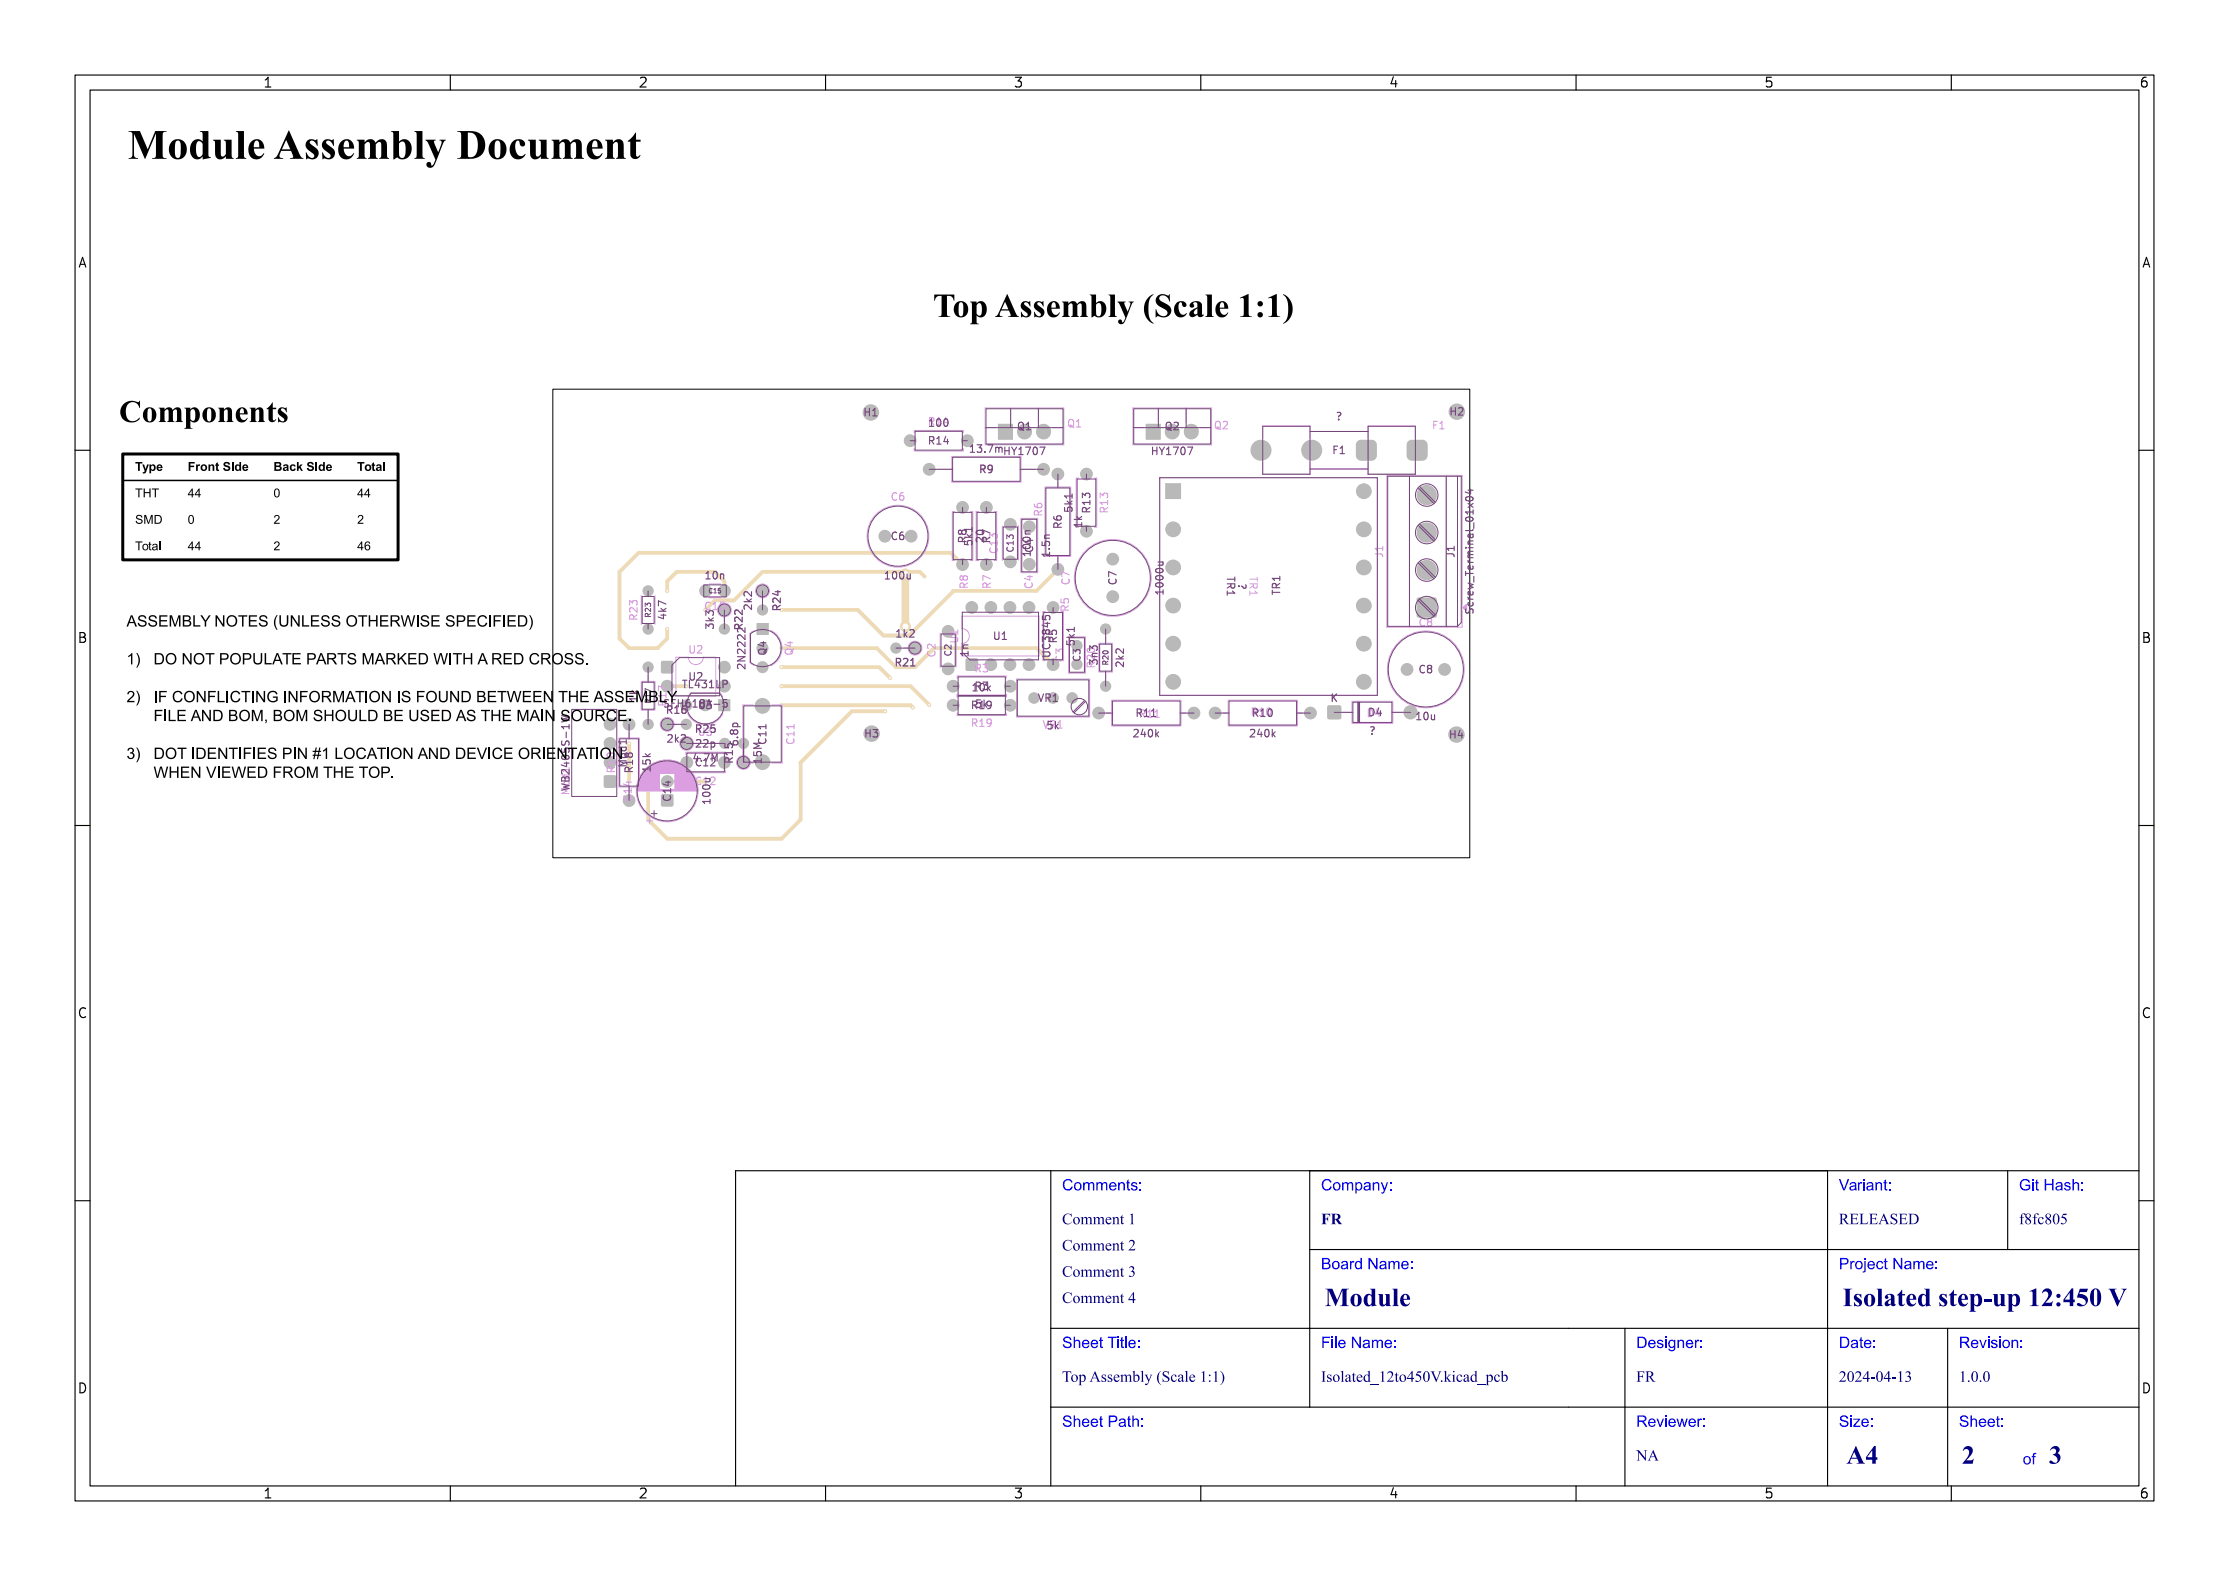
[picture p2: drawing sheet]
<svg xmlns="http://www.w3.org/2000/svg" width="297mm" height="210mm" viewBox="0 0 297 210" stroke-linecap="round" stroke-linejoin="round" font-family="sans-serif">
<defs><g id="words">
<text font-size="5.3" fill="#fff" x="17" y="21.5">Module Assembly Document</text>
<text font-size="4.3" fill="#fff" x="117.3" y="42.5">Top Assembly (Scale 1:1)</text>
<g font-size="3.3" fill="#fff">
<text x="176.5" y="174.3">Module</text>
<text x="245.5" y="174.3">Isolated step-up 12:450 V</text>
<text x="246" y="195.3">A4</text>
<text x="261.4" y="195.3">2</text>
<text x="273" y="195.3">3</text>
</g>
<g font-size="2" fill="#fff">
<text x="141.5" y="158.8">Comments:</text>
<text x="176" y="158.8">Company:</text>
<text x="245" y="158.8">Variant:</text>
<text x="269" y="158.8">Git Hash:</text>
<text x="141.5" y="166.8">Comment 2</text>
<text x="141.5" y="163.3">Comment 1</text>
<text x="176" y="163.3">FR</text>
<text x="245" y="163.3">RELEASED</text>
<text x="269" y="163.3">f8fc805</text>
<text x="141.5" y="173.8">Comment 4</text>
<text x="141.5" y="170.3">Comment 3</text>
<text x="176" y="169.3">Board Name:</text>
<text x="245" y="169.3">Project Name:</text>
<text x="141.5" y="179.8">Sheet Title:</text>
<text x="176" y="179.8">File Name:</text>
<text x="218" y="179.8">Designer:</text>
<text x="245" y="179.8">Date:</text>
<text x="261" y="179.8">Revision:</text>
<text x="141.5" y="184.3">Top Assembly (Scale 1:1)</text>
<text x="176" y="184.3">Isolated_12to450V.kicad_pcb</text>
<text x="218" y="184.3">FR</text>
<text x="245" y="184.3">2024-04-13</text>
<text x="261" y="184.3">1.0.0</text>
<text x="141.5" y="190.3">Sheet Path:</text>
<text x="218" y="190.3">Reviewer:</text>
<text x="245" y="190.3">Size:</text>
<text x="261" y="190.3">Sheet:</text>
<text x="218" y="194.8">NA</text>
<text x="269.5" y="195.3">of</text>
</g>
<g font-size="1.7" fill="#fff">
<text x="35" y="11.6">1</text>
<text x="85" y="11.6">2</text>
<text x="135" y="11.6">3</text>
<text x="185" y="11.6">4</text>
<text x="235" y="11.6">5</text>
<text x="285" y="11.6">6</text>
<text x="10.5" y="35.6">A</text>
<text x="285.5" y="35.6">A</text>
<text x="10.5" y="85.6">B</text>
<text x="285.5" y="85.6">B</text>
<text x="10.5" y="135.6">C</text>
<text x="285.5" y="135.6">C</text>
<text x="10.5" y="185.6">D</text>
<text x="285.5" y="185.6">D</text>
<text x="35" y="199.7">1</text>
<text x="85" y="199.7">2</text>
<text x="135" y="199.7">3</text>
<text x="185" y="199.7">4</text>
<text x="235" y="199.7">5</text>
<text x="285" y="199.7">6</text>
</g>
<g font-size="1.3" fill="#fff">
<text x="115.2" y="55.5">H1</text>
<text x="123.9" y="59.2">R14</text>
<text x="123.9" y="56.9">100</text>
<text x="123.9" y="56.7">R14</text>
<text x="135.7" y="57.3">Q1</text>
<text x="142.4" y="56.9">Q1</text>
<text x="155.4" y="57.3">Q2</text>
<text x="161.9" y="57.2">Q2</text>
<text x="178" y="56">?</text>
<text x="190.9" y="57.2">F1</text>
<text x="193.3" y="55.4">H2</text>
<text x="129.4" y="60.3">13.7m HY1707</text>
<text x="130.6" y="63">R9</text>
<text x="153.8" y="60.6">HY1707</text>
<text x="177.6" y="60.5">F1</text>
<text x="118.8" y="71.9">C6</text>
<text x="118.8" y="66.7">C6</text>
<text x="138.9" y="68.7" transform="rotate(-90 138.9 68.7)">R6</text>
<text x="141.5" y="70.3" transform="rotate(-90 141.5 70.3)">R6</text>
<text x="142.9" y="68.2" transform="rotate(-90 142.9 68.2)">5k1</text>
<text x="144.2" y="70.3" transform="rotate(-90 144.2 70.3)">1k</text>
<text x="145.3" y="68.2" transform="rotate(-90 145.3 68.2)">R13</text>
<text x="147.6" y="68.2" transform="rotate(-90 147.6 68.2)">R13</text>
<text x="94.1" y="77.2">10n</text>
<text x="118" y="77.2">100u</text>
<text x="128.8" y="72.2" transform="rotate(-90 128.8 72.2)">R8</text>
<text x="129.6" y="72.6" transform="rotate(-90 129.6 72.6)">5k1</text>
<text x="131.1" y="72.2" transform="rotate(-90 131.1 72.2)">20</text>
<text x="131.9" y="72.2" transform="rotate(-90 131.9 72.2)">R7</text>
<text x="132.9" y="73.6" transform="rotate(-90 132.9 73.6)">C13</text>
<text x="137.3" y="74" transform="rotate(-90 137.3 74)">100n</text>
<text x="137.6" y="73.5" transform="rotate(-90 137.6 73.5)">C4</text>
<text x="139.9" y="74.3" transform="rotate(-90 139.9 74.3)">1.5n</text>
<text x="142.5" y="77.8" transform="rotate(-90 142.5 77.8)">C7</text>
<text x="148.8" y="77.8" transform="rotate(-90 148.8 77.8)">C7</text>
<text x="163.5" y="77" transform="rotate(90 163.5 77)">TR1</text>
<text x="165" y="77.8" transform="rotate(90 165 77.8)">?</text>
<text x="166.5" y="77" transform="rotate(90 166.5 77)">TR1</text>
<text x="184.3" y="74.3" transform="rotate(-90 184.3 74.3)">J1</text>
<text x="193.8" y="74.3" transform="rotate(-90 193.8 74.3)">J1</text>
<text x="84.9" y="82.5" transform="rotate(-90 84.9 82.5)">R23</text>
<text x="88.8" y="82.5" transform="rotate(-90 88.8 82.5)">4k7</text>
<text x="94.1" y="81.3">C15</text>
<text x="95.1" y="83.8" transform="rotate(-90 95.1 83.8)">3k3</text>
<text x="98.9" y="83.8" transform="rotate(-90 98.9 83.8)">R22</text>
<text x="100.2" y="81.2" transform="rotate(-90 100.2 81.2)">2k2</text>
<text x="104" y="81.2" transform="rotate(-90 104 81.2)">R24</text>
<text x="129" y="78.3" transform="rotate(-90 129 78.3)">R8</text>
<text x="132" y="78.3" transform="rotate(-90 132 78.3)">R7</text>
<text x="137.6" y="78.3" transform="rotate(-90 137.6 78.3)">C4</text>
<text x="142.4" y="81.4" transform="rotate(-90 142.4 81.4)">R5</text>
<text x="155" y="79" transform="rotate(-90 155 79)">1000u</text>
<text x="170.6" y="79.2" transform="rotate(-90 170.6 79.2)">TR1</text>
<text x="189.2" y="83.5">C8</text>
<text x="196.3" y="81.5" transform="rotate(-90 196.3 81.5)">Screw_Terminal_01x04</text>
<text x="91.9" y="87.1">U2</text>
<text x="99.3" y="88.8" transform="rotate(-90 99.3 88.8)">2N2222</text>
<text x="102.1" y="87.2" transform="rotate(-90 102.1 87.2)">Q4</text>
<text x="105.7" y="87.2" transform="rotate(-90 105.7 87.2)">Q4</text>
<text x="119.4" y="88.8">R21</text>
<text x="119.4" y="84.9">1k2</text>
<text x="124.6" y="87.4" transform="rotate(-90 124.6 87.4)">C2</text>
<text x="127.7" y="85.6" transform="rotate(-90 127.7 85.6)">U1</text>
<text x="129" y="87.4" transform="rotate(-90 129 87.4)">1n</text>
<text x="130" y="89.6">R3</text>
<text x="132.5" y="85.3">U1</text>
<text x="139.9" y="87.2" transform="rotate(-90 139.9 87.2)">UC3845</text>
<text x="140.8" y="85.6" transform="rotate(-90 140.8 85.6)">R5</text>
<text x="141.7" y="88.1" transform="rotate(-90 141.7 88.1)">C3</text>
<text x="143.2" y="86" transform="rotate(-90 143.2 86)">5k1</text>
<text x="145.9" y="88.8" transform="rotate(-90 145.9 88.8)">R20</text>
<text x="146.2" y="88.5" transform="rotate(-90 146.2 88.5)">3n3</text>
<text x="149.7" y="88.8" transform="rotate(-90 149.7 88.8)">2k2</text>
<text x="189.2" y="89.7">C8</text>
<text x="84.9" y="93.5" transform="rotate(-90 84.9 93.5)">1k</text>
<text x="88.8" y="93.9" transform="rotate(-90 88.8 93.9)">R17</text>
<text x="89" y="95.1">R16</text>
<text x="89.1" y="94.3">SFH618A-5</text>
<text x="91.2" y="91.7">TL431LP</text>
<text x="91.9" y="90.7">U2</text>
<text x="93.2" y="94.5">U3</text>
<text x="129.6" y="94.5">R19</text>
<text x="129.6" y="92.1">10k</text>
<text x="130" y="91.9">R3</text>
<text x="130" y="94.3">5k</text>
<text x="138.5" y="93.5">VR1</text>
<text x="151.5" y="95.5">R11</text>
<text x="152" y="95.6">R11</text>
<text x="166.9" y="95.4">R10</text>
<text x="177.4" y="93.5">K</text>
<text x="182.3" y="95.5">D4</text>
<text x="188.8" y="96">10u</text>
<text x="83.5" y="101.9" transform="rotate(-90 83.5 101.9)">Mod1</text>
<text x="89" y="98.9">2k2</text>
<text x="92.4" y="101.5">4.7M</text>
<text x="92.8" y="99.6">22p</text>
<text x="92.8" y="97.6">R25</text>
<text x="93.2" y="98">U3</text>
<text x="97.6" y="101.5" transform="rotate(-90 97.6 101.5)">R15</text>
<text x="98.3" y="99.4" transform="rotate(-90 98.3 99.4)">6.8p</text>
<text x="101.5" y="101.5" transform="rotate(-90 101.5 101.5)">15M</text>
<text x="102.1" y="99" transform="rotate(-90 102.1 99)">C11</text>
<text x="105.8" y="99" transform="rotate(-90 105.8 99)">C11</text>
<text x="115.3" y="98.3">H3</text>
<text x="129.6" y="96.8">R19</text>
<text x="139.1" y="97.1">VR1</text>
<text x="139.5" y="97.2">5k</text>
<text x="151.1" y="98.2">240k</text>
<text x="166.7" y="98.2">240k</text>
<text x="182.5" y="97.9">?</text>
<text x="193.3" y="98.4">H4</text>
<text x="75.9" y="104.3" transform="rotate(-90 75.9 104.3)">WB2405S-1W</text>
<text x="75.9" y="106" transform="rotate(-90 75.9 106)">Mod1</text>
<text x="81.9" y="102.8" transform="rotate(-90 81.9 102.8)">R18</text>
<text x="84.1" y="106.6" transform="rotate(-90 84.1 106.6)">C14</text>
<text x="84.3" y="102.8" transform="rotate(-90 84.3 102.8)">R18</text>
<text x="86.7" y="102.8" transform="rotate(-90 86.7 102.8)">15k</text>
<text x="89.4" y="106.6" transform="rotate(-90 89.4 106.6)">C14</text>
<text x="92.8" y="102.1">C12</text>
<text x="92.8" y="104.6">C12</text>
<text x="94.6" y="107" transform="rotate(-90 94.6 107)">100u</text>
</g>
<text font-size="1.2" fill="#fff" x="144" y="88" transform="rotate(-90 144 88)">C3</text>
<g font-size="1.1" fill="#fff">
<text x="135" y="73.4" transform="rotate(-90 135 73.4)">C13</text>
<text x="126.8" y="87.3" transform="rotate(-90 126.8 87.3)">C2</text>
</g>
<g font-size="1" fill="#fff">
<text x="86.7" y="82.1" transform="rotate(-90 86.7 82.1)">R23</text>
<text x="147.7" y="88.5" transform="rotate(-90 147.7 88.5)">R20</text>
<text x="86.7" y="93.6" transform="rotate(-90 86.7 93.6)">R17</text>
</g>
<text font-size=".8" fill="#fff" x="94.5" y="79">C15</text>
</g></defs>
<path d="M73.7 51.9h122.1v62.4h-122.1z" fill="none" stroke="#000" stroke-width=".13"/>
<g fill="#eedab5">
<circle cx="137.1" cy="75.2" r=".8"/>
<circle cx="137.1" cy="70.2" r=".8"/>
<circle cx="88.9" cy="104.1" r=".8"/>
<circle cx="146.4" cy="95" r=".8"/>
<circle cx="159.1" cy="95" r=".8"/>
<circle cx="94" cy="94" r=".75"/>
<circle cx="91.4" cy="94" r=".75"/>
<circle cx="101.6" cy="86.4" r=".75"/>
<circle cx="101.6" cy="88.9" r=".75"/>
<circle cx="81.3" cy="101.6" r=".8"/>
<circle cx="81.3" cy="99.1" r=".8"/>
<circle cx="81.3" cy="96.5" r=".8"/>
<circle cx="161.9" cy="95" r=".8"/>
<circle cx="174.6" cy="95" r=".8"/>
<circle cx="190.1" cy="76" r="1.3"/>
<circle cx="190.1" cy="71" r="1.3"/>
<circle cx="190.1" cy="66" r="1.3"/>
<circle cx="127" cy="91.4" r=".8"/>
<circle cx="134.6" cy="91.4" r=".8"/>
<circle cx="101.6" cy="78.7" r=".7"/>
<circle cx="101.6" cy="81.3" r=".7"/>
<circle cx="121.9" cy="86.4" r=".7"/>
<circle cx="119.4" cy="86.4" r=".7"/>
<circle cx="88.9" cy="91.4" r=".8"/>
<circle cx="96.5" cy="91.4" r=".8"/>
<circle cx="96.5" cy="88.9" r=".8"/>
<circle cx="96.5" cy="101.6" r=".8"/>
<circle cx="91.5" cy="101.6" r=".8"/>
<circle cx="140.3" cy="88.6" r=".8"/>
<circle cx="140.3" cy="80.9" r=".8"/>
<circle cx="88.9" cy="96.5" r=".7"/>
<circle cx="91.4" cy="96.5" r=".7"/>
<circle cx="187.5" cy="89.2" r=".8"/>
<circle cx="192.5" cy="89.2" r=".8"/>
<circle cx="156.3" cy="70.5" r="1"/>
<circle cx="156.3" cy="75.6" r="1"/>
<circle cx="156.3" cy="80.7" r="1"/>
<circle cx="156.3" cy="85.8" r="1"/>
<circle cx="156.3" cy="90.9" r="1"/>
<circle cx="181.7" cy="90.9" r="1"/>
<circle cx="181.7" cy="85.8" r="1"/>
<circle cx="181.7" cy="80.7" r="1"/>
<circle cx="181.7" cy="75.6" r="1"/>
<circle cx="181.7" cy="70.5" r="1"/>
<circle cx="181.7" cy="65.5" r="1"/>
</g>
<g fill="#eedab5">
<path d="M88.2 105.9l.2-.1 1.2 .1 .1 .2-.1 1.3h-.2h-1.2l-.1-.2z" fill-rule="evenodd"/>
<path d="M95.8 93.2h1.5v1.5h-1.5z" fill-rule="evenodd"/>
<path d="M100.9 83.1h1.4v1.5h-1.4z" fill-rule="evenodd"/>
<path d="M80.6 103.4l.1-.1 1.3 .1 .1 .2-.1 1.3h-.2h-1.2l-.1-.2z" fill-rule="evenodd"/>
<path d="M188.9 79.7h.2h2.1h.1l.1 .2v2.1l-.1 .2-.1 .1h-2.1l-.2-.1-.1-.2v-2.1z" fill-rule="evenodd"/>
<path d="M88.2 88.2l.2-.1 1.2 .1 .1 .2-.1 1.2-.2 .1-1.2-.1-.1-.2z" fill-rule="evenodd"/>
<path d="M155.3 64.5h2v2h-2z" fill-rule="evenodd"/>
<path d="M133 56.5h1.9v2h-1.9z" fill-rule="evenodd"/>
</g>
<path d="M136.5 57.5v.1M139 57.5v.1" fill="none" stroke="#eedab5" stroke-width="1.9"/>
<g fill="#eedab5">
<circle cx="139.1" cy="62.5" r=".8"/>
<circle cx="123.8" cy="62.5" r=".8"/>
<circle cx="143.5" cy="88.5" r=".7"/>
<circle cx="143.5" cy="86" r=".7"/>
<circle cx="96.5" cy="81.3" r=".7"/>
<circle cx="96.5" cy="83.8" r=".7"/>
<circle cx="86.4" cy="83.8" r=".7"/>
<circle cx="86.4" cy="78.7" r=".7"/>
<circle cx="83.8" cy="106.7" r=".8"/>
<circle cx="83.8" cy="96.5" r=".8"/>
<circle cx="134.6" cy="94" r=".8"/>
<circle cx="127" cy="94" r=".8"/>
<circle cx="117.9" cy="71.5" r=".8"/>
<circle cx="121.4" cy="71.5" r=".8"/>
<circle cx="86.4" cy="88.9" r=".7"/>
<circle cx="86.4" cy="96.5" r=".7"/>
<circle cx="128.3" cy="75.2" r=".8"/>
<circle cx="128.3" cy="67.6" r=".8"/>
<circle cx="91.5" cy="99.1" r=".7"/>
<circle cx="96.6" cy="99.1" r=".7"/>
<circle cx="126.3" cy="89.1" r=".8"/>
<circle cx="126.3" cy="84.1" r=".8"/>
<circle cx="132" cy="88.6" r=".8"/>
<circle cx="134.6" cy="88.6" r=".8"/>
<circle cx="137.1" cy="88.6" r=".8"/>
<circle cx="137.1" cy="80.9" r=".8"/>
<circle cx="134.6" cy="80.9" r=".8"/>
<circle cx="132" cy="80.9" r=".8"/>
<circle cx="129.5" cy="80.9" r=".8"/>
<circle cx="141" cy="75.9" r=".8"/>
<circle cx="141" cy="63.2" r=".8"/>
<circle cx="144.8" cy="63.2" r=".8"/>
<circle cx="144.8" cy="70.8" r=".8"/>
<circle cx="101.6" cy="94.1" r="1"/>
<circle cx="101.6" cy="101.6" r="1"/>
<circle cx="134.6" cy="74.9" r=".8"/>
<circle cx="134.6" cy="69.9" r=".8"/>
<circle cx="174.8" cy="60" r="1.35"/>
<circle cx="168" cy="60" r="1.35"/>
<circle cx="96.5" cy="78.7" r=".8"/>
<circle cx="94" cy="78.7" r=".8"/>
<circle cx="147.3" cy="91.4" r=".7"/>
<circle cx="147.3" cy="83.8" r=".7"/>
<circle cx="142.9" cy="93" r=".72"/>
<circle cx="140.3" cy="93" r=".72"/>
<circle cx="137.8" cy="93" r=".72"/>
<circle cx="99.1" cy="101.6" r=".7"/>
<circle cx="99.1" cy="99.1" r=".7"/>
</g>
<g fill="#eedab5">
<path d="M128.8 87.8h.1h1.3l.1 .2-.1 1.3-.2 .1-1.2-.1-.1-.2z" fill-rule="evenodd"/>
<path d="M187.7 58.8l.4-.2h1.4l.3 .1 .2 .2 .2 .4v1.4l-.1 .2-.2 .3-.4 .1h-1.4h-.2l-.3-.2-.1-.4v-1.4v-.3z" fill-rule="evenodd"/>
<path d="M181 58.8l.4-.2h1.3l.3 .1 .3 .2 .1 .4v1.4v.2l-.2 .3-.5 .1h-1.3h-.3l-.2-.2-.2-.4v-1.4l.1-.3z" fill-rule="evenodd"/>
<path d="M152.7 56.5h1.9v2h-1.9z" fill-rule="evenodd"/>
</g>
<path d="M156.2 57.5v.1M158.7 57.5v.1" fill="none" stroke="#eedab5" stroke-width="1.9"/>
<g fill="#eedab5">
<circle cx="131.4" cy="67.6" r=".8"/>
<circle cx="131.4" cy="75.2" r=".8"/>
<circle cx="187.9" cy="94.9" r=".9"/>
<circle cx="128.9" cy="58.7" r=".8"/>
<circle cx="121.3" cy="58.7" r=".8"/>
<circle cx="148.3" cy="79.5" r=".8"/>
<circle cx="148.3" cy="74.5" r=".8"/>
<circle cx="88.9" cy="101.6" r=".28"/>
<circle cx="117.9" cy="94.8" r=".28"/>
<circle cx="104.1" cy="88.9" r=".28"/>
<circle cx="118.6" cy="90.3" r=".28"/>
<circle cx="104.1" cy="86.4" r=".27"/>
<circle cx="104.1" cy="81.3" r=".28"/>
<circle cx="94" cy="81.3" r=".28"/>
<circle cx="120.6" cy="83.5" r=".75"/>
<circle cx="120.6" cy="76.5" r=".75"/>
<circle cx="83.8" cy="104.1" r=".27"/>
<circle cx="94" cy="104.1" r=".28"/>
<circle cx="83.8" cy="99.1" r=".27"/>
<circle cx="104.1" cy="94" r=".28"/>
<circle cx="121.6" cy="94.3" r=".27"/>
<circle cx="91.4" cy="91.4" r=".27"/>
<circle cx="88.9" cy="78.7" r=".28"/>
<circle cx="104.1" cy="91.4" r=".27"/>
<circle cx="123.8" cy="93.9" r=".28"/>
<circle cx="88.9" cy="83.8" r=".28"/>
</g>
<path d="M177 94.1l.1-.1 1.5 .1 .1 .2-.1 1.4-.2 .1-1.4-.1-.1-.1z" fill-rule="evenodd" fill="#eedab5"/>
<g fill="none" stroke="#eedab5" stroke-width=".5">
<path d="M88.9 78.7v-1.2l1.3-1.3h5l1.3 1.3v1.2M120.6 76.5l.4 .3M123.2 76.8l-.6-.6h-21l-3.8 3.8h-2.5l-1.3 1.3M128.3 75.2l-1.6-1.5h-41.6l-2.6 2.5v8.9l1.3 1.3h3.8l1.3-1.3v-1.3M141 75.9l-2.9 2.8h-11.1l-5.9 6h-3.4l-3.4-3.4h-10.2M83.8 99.1v5M88.9 91.4h2.5M104.1 88.9h13.1l1.4 1.4M104.1 86.4h12.7l2.6 2.5h2.5l2.6-2.5h13.6l2.2 2.2M104.1 94h17.2l.3 .3M104.1 91.4h17.2l2.5 2.5M118 94.8h-4.5l-6.8 6.8v7.6l-2.6 2.6h-15.2l-2.5-2.6v-5.1l2.5-2.5"/>
<path d="M88.9 104.1h5.1"/>
</g>
<path d="M120.6 76.5v7" fill="none" stroke="#eedab5" stroke-width="1"/>
<g fill="#fff">
<circle cx="88.9" cy="101.6" r=".13"/>
<circle cx="117.9" cy="94.8" r=".12"/>
<circle cx="104.1" cy="88.9" r=".13"/>
<circle cx="118.6" cy="90.3" r=".12"/>
<circle cx="104.1" cy="86.4" r=".13"/>
<circle cx="104.1" cy="81.3" r=".13"/>
<circle cx="94" cy="81.3" r=".12"/>
<circle cx="120.6" cy="83.5" r=".4"/>
<circle cx="120.6" cy="76.5" r=".4"/>
<circle cx="83.8" cy="104.1" r=".12"/>
<circle cx="94" cy="104.1" r=".13"/>
<circle cx="83.8" cy="99.1" r=".12"/>
<circle cx="104.1" cy="94" r=".13"/>
<circle cx="121.6" cy="94.3" r=".12"/>
<circle cx="91.4" cy="91.4" r=".13"/>
<circle cx="88.9" cy="78.7" r=".13"/>
<circle cx="104.1" cy="91.4" r=".13"/>
<circle cx="123.8" cy="93.9" r=".13"/>
<circle cx="88.9" cy="83.8" r=".12"/>
<circle cx="137.1" cy="75.2" r=".4"/>
<circle cx="137.1" cy="70.2" r=".4"/>
<circle cx="88.9" cy="106.6" r=".4"/>
<circle cx="88.9" cy="104.1" r=".4"/>
<circle cx="146.4" cy="95" r=".4"/>
<circle cx="159.1" cy="95" r=".4"/>
<circle cx="96.5" cy="94" r=".4"/>
<circle cx="94" cy="94" r=".4"/>
<circle cx="91.4" cy="94" r=".4"/>
<circle cx="194.1" cy="54.9" r="1.05"/>
<circle cx="101.6" cy="83.8" r=".4"/>
<circle cx="101.6" cy="86.4" r=".4"/>
<circle cx="101.6" cy="88.9" r=".4"/>
<circle cx="81.3" cy="104.1" r=".4"/>
<circle cx="81.3" cy="101.6" r=".4"/>
<circle cx="81.3" cy="99.1" r=".4"/>
<circle cx="81.3" cy="96.5" r=".4"/>
<circle cx="161.9" cy="95" r=".4"/>
<circle cx="174.6" cy="95" r=".4"/>
<circle cx="190.1" cy="81" r=".65"/>
<circle cx="190.1" cy="76" r=".65"/>
<circle cx="190.1" cy="71" r=".65"/>
<circle cx="190.1" cy="66" r=".65"/>
<circle cx="127" cy="91.4" r=".4"/>
<circle cx="134.6" cy="91.4" r=".4"/>
<circle cx="101.6" cy="78.7" r=".35"/>
<circle cx="101.6" cy="81.3" r=".35"/>
<circle cx="121.9" cy="86.4" r=".35"/>
<circle cx="119.4" cy="86.4" r=".35"/>
<circle cx="88.9" cy="88.9" r=".4"/>
<circle cx="88.9" cy="91.4" r=".4"/>
<circle cx="96.5" cy="91.4" r=".4"/>
<circle cx="96.5" cy="88.9" r=".4"/>
<circle cx="96.5" cy="101.6" r=".4"/>
<circle cx="91.5" cy="101.6" r=".4"/>
<circle cx="140.3" cy="88.6" r=".4"/>
<circle cx="140.3" cy="81" r=".4"/>
<circle cx="88.9" cy="96.5" r=".35"/>
<circle cx="91.4" cy="96.5" r=".35"/>
<circle cx="187.5" cy="89.2" r=".4"/>
<circle cx="192.5" cy="89.2" r=".4"/>
<circle cx="156.3" cy="65.5" r=".45"/>
<circle cx="156.3" cy="70.5" r=".45"/>
<circle cx="156.3" cy="75.6" r=".45"/>
<circle cx="156.3" cy="80.7" r=".45"/>
<circle cx="156.3" cy="85.8" r=".45"/>
<circle cx="156.3" cy="90.9" r=".45"/>
<circle cx="181.7" cy="90.9" r=".45"/>
<circle cx="181.7" cy="85.8" r=".45"/>
<circle cx="181.7" cy="80.7" r=".45"/>
<circle cx="181.7" cy="75.6" r=".45"/>
<circle cx="181.7" cy="70.5" r=".45"/>
<circle cx="181.7" cy="65.5" r=".45"/>
<circle cx="134" cy="57.5" r=".6"/>
<circle cx="136.5" cy="57.5" r=".6"/>
<circle cx="139.1" cy="57.5" r=".6"/>
<circle cx="139.1" cy="62.5" r=".4"/>
<circle cx="123.8" cy="62.5" r=".4"/>
<circle cx="143.5" cy="88.5" r=".35"/>
<circle cx="143.5" cy="86" r=".35"/>
<circle cx="96.5" cy="81.3" r=".35"/>
<circle cx="96.5" cy="83.8" r=".35"/>
<circle cx="194.1" cy="97.9" r="1.05"/>
<circle cx="86.4" cy="83.8" r=".35"/>
<circle cx="86.4" cy="78.7" r=".35"/>
<circle cx="83.8" cy="106.7" r=".4"/>
<circle cx="83.8" cy="96.5" r=".4"/>
<circle cx="134.6" cy="94" r=".4"/>
<circle cx="127" cy="94" r=".4"/>
<circle cx="117.9" cy="71.4" r=".4"/>
<circle cx="121.4" cy="71.4" r=".4"/>
<circle cx="116.1" cy="97.8" r="1.05"/>
<circle cx="86.4" cy="88.9" r=".35"/>
<circle cx="86.4" cy="96.5" r=".35"/>
<circle cx="128.3" cy="75.2" r=".4"/>
<circle cx="128.3" cy="67.6" r=".4"/>
<circle cx="91.5" cy="99.1" r=".35"/>
<circle cx="96.6" cy="99.1" r=".35"/>
<circle cx="126.3" cy="89.1" r=".4"/>
<circle cx="126.3" cy="84.1" r=".4"/>
<circle cx="129.5" cy="88.6" r=".4"/>
<circle cx="132" cy="88.6" r=".4"/>
<circle cx="134.6" cy="88.6" r=".4"/>
<circle cx="137.1" cy="88.6" r=".4"/>
<circle cx="137.1" cy="80.9" r=".4"/>
<circle cx="134.6" cy="80.9" r=".4"/>
<circle cx="132" cy="80.9" r=".4"/>
<circle cx="129.5" cy="80.9" r=".4"/>
<circle cx="141" cy="75.9" r=".4"/>
<circle cx="141" cy="63.2" r=".4"/>
<circle cx="144.8" cy="63.2" r=".4"/>
<circle cx="144.8" cy="70.8" r=".4"/>
<circle cx="101.6" cy="94.1" r=".5"/>
<circle cx="101.6" cy="101.6" r=".5"/>
<circle cx="134.6" cy="74.9" r=".4"/>
<circle cx="134.6" cy="69.9" r=".4"/>
<circle cx="188.8" cy="60" r=".85"/>
<circle cx="182.1" cy="60" r=".85"/>
<circle cx="174.8" cy="60" r=".85"/>
<circle cx="168" cy="60" r=".85"/>
<circle cx="96.5" cy="78.7" r=".4"/>
<circle cx="94" cy="78.7" r=".4"/>
<circle cx="147.3" cy="91.4" r=".35"/>
<circle cx="147.3" cy="83.8" r=".35"/>
<circle cx="142.9" cy="93" r=".4"/>
<circle cx="140.3" cy="93" r=".4"/>
<circle cx="137.8" cy="93" r=".4"/>
<circle cx="99.1" cy="101.6" r=".35"/>
<circle cx="99.1" cy="99.1" r=".35"/>
<circle cx="153.7" cy="57.5" r=".6"/>
<circle cx="156.2" cy="57.5" r=".6"/>
<circle cx="158.7" cy="57.5" r=".6"/>
<circle cx="131.4" cy="67.6" r=".4"/>
<circle cx="131.4" cy="75.2" r=".4"/>
<circle cx="116" cy="55" r="1.05"/>
<circle cx="177.8" cy="94.9" r=".45"/>
<circle cx="187.9" cy="94.9" r=".45"/>
<circle cx="128.9" cy="58.7" r=".4"/>
<circle cx="121.3" cy="58.7" r=".4"/>
<circle cx="148.3" cy="79.5" r=".4"/>
<circle cx="148.3" cy="74.5" r=".4"/>
</g>
<g fill="#b9b9b9">
<circle cx="137.1" cy="75.2" r=".85"/>
<circle cx="137.1" cy="70.2" r=".85"/>
<circle cx="88.9" cy="104.1" r=".85"/>
<circle cx="146.4" cy="95" r=".85"/>
<circle cx="159.1" cy="95" r=".85"/>
<circle cx="94" cy="94" r=".8"/>
<circle cx="91.4" cy="94" r=".8"/>
<circle cx="194.1" cy="54.9" r="1.1"/>
<circle cx="101.6" cy="86.4" r=".8"/>
<circle cx="101.6" cy="88.9" r=".8"/>
<circle cx="81.3" cy="101.6" r=".85"/>
<circle cx="81.3" cy="99.1" r=".85"/>
<circle cx="81.3" cy="96.5" r=".85"/>
<circle cx="161.9" cy="95" r=".85"/>
<circle cx="174.6" cy="95" r=".85"/>
<circle cx="190.1" cy="76" r="1.35"/>
<circle cx="190.1" cy="71" r="1.35"/>
<circle cx="190.1" cy="66" r="1.35"/>
<circle cx="127" cy="91.4" r=".85"/>
<circle cx="134.6" cy="91.4" r=".85"/>
<circle cx="101.6" cy="78.7" r=".75"/>
<circle cx="101.6" cy="81.3" r=".75"/>
<circle cx="121.9" cy="86.4" r=".75"/>
<circle cx="119.4" cy="86.4" r=".75"/>
<circle cx="88.9" cy="91.4" r=".85"/>
<circle cx="96.5" cy="91.4" r=".85"/>
<circle cx="96.5" cy="88.9" r=".85"/>
<circle cx="96.5" cy="101.6" r=".85"/>
<circle cx="91.5" cy="101.6" r=".85"/>
<circle cx="140.3" cy="88.6" r=".85"/>
<circle cx="140.3" cy="81" r=".85"/>
<circle cx="88.9" cy="96.5" r=".75"/>
<circle cx="91.4" cy="96.5" r=".75"/>
<circle cx="187.5" cy="89.2" r=".85"/>
<circle cx="192.5" cy="89.2" r=".85"/>
<circle cx="156.3" cy="70.5" r="1.05"/>
<circle cx="156.3" cy="75.6" r="1.05"/>
<circle cx="156.3" cy="80.7" r="1.05"/>
<circle cx="156.3" cy="85.8" r="1.05"/>
<circle cx="156.3" cy="90.9" r="1.05"/>
<circle cx="181.7" cy="90.9" r="1.05"/>
<circle cx="181.7" cy="85.8" r="1.05"/>
<circle cx="181.7" cy="80.7" r="1.05"/>
<circle cx="181.7" cy="75.6" r="1.05"/>
<circle cx="181.7" cy="70.5" r="1.05"/>
<circle cx="181.7" cy="65.5" r="1.05"/>
</g>
<g fill="#b9b9b9">
<path d="M88.1 105.9l.2-.1 1.4 .1 .1 .2v1.1l-.1 .2-.2 .1-1.4-.1-.1-.2v-1.1z" fill-rule="evenodd"/>
<path d="M95.7 93.2h1.6v1.6h-1.6z" fill-rule="evenodd"/>
<path d="M100.8 83h1.6v1.6h-1.6z" fill-rule="evenodd"/>
<path d="M80.5 103.4l.2-.1 1.4 .1v.1v1.4l-.2 .1-1.4-.1-.1-.2z" fill-rule="evenodd"/>
<path d="M188.8 79.7l.2-.1h2.2l.2 .1 .1 .2v2.2l-.1 .1-.2 .1h-2.2l-.2-.1v-.1v-2.2z" fill-rule="evenodd"/>
<path d="M88.1 88.1l.2-.1h1.2l.2 .1 .1 .2v1.2l-.1 .2-.2 .1h-1.2l-.2-.1-.1-.2v-1.2z" fill-rule="evenodd"/>
<path d="M155.3 64.4h2.1v2.1h-2.1z" fill-rule="evenodd"/>
<path d="M133 56.5h2v2.1h-2z" fill-rule="evenodd"/>
</g>
<path d="M136.5 57.5v.1M139 57.5v.1" fill="none" stroke="#b9b9b9" stroke-width="2"/>
<g fill="#b9b9b9">
<circle cx="139" cy="62.5" r=".85"/>
<circle cx="123.8" cy="62.5" r=".85"/>
<circle cx="143.5" cy="88.5" r=".75"/>
<circle cx="143.5" cy="86" r=".75"/>
<circle cx="96.5" cy="81.3" r=".75"/>
<circle cx="96.5" cy="83.8" r=".75"/>
<circle cx="194.1" cy="97.9" r="1.1"/>
<circle cx="86.4" cy="83.8" r=".75"/>
<circle cx="86.4" cy="78.7" r=".75"/>
<circle cx="83.8" cy="106.7" r=".85"/>
<circle cx="83.8" cy="96.5" r=".85"/>
<circle cx="134.6" cy="94" r=".85"/>
<circle cx="127" cy="94" r=".85"/>
<circle cx="117.9" cy="71.5" r=".85"/>
<circle cx="121.4" cy="71.5" r=".85"/>
<circle cx="116.1" cy="97.8" r="1.1"/>
<circle cx="86.4" cy="88.9" r=".75"/>
<circle cx="86.4" cy="96.5" r=".75"/>
<circle cx="128.3" cy="75.2" r=".85"/>
<circle cx="128.3" cy="67.6" r=".85"/>
<circle cx="91.5" cy="99.1" r=".75"/>
<circle cx="96.6" cy="99.1" r=".75"/>
<circle cx="126.3" cy="89.1" r=".85"/>
<circle cx="126.3" cy="84.1" r=".85"/>
<circle cx="132" cy="88.6" r=".85"/>
<circle cx="134.6" cy="88.6" r=".85"/>
<circle cx="137.1" cy="88.6" r=".85"/>
<circle cx="137.1" cy="80.9" r=".85"/>
<circle cx="134.6" cy="80.9" r=".85"/>
<circle cx="132" cy="80.9" r=".85"/>
<circle cx="129.5" cy="80.9" r=".85"/>
<circle cx="141" cy="75.9" r=".85"/>
<circle cx="141" cy="63.2" r=".85"/>
<circle cx="144.8" cy="63.2" r=".85"/>
<circle cx="144.8" cy="70.8" r=".85"/>
<circle cx="101.6" cy="94.1" r="1.05"/>
<circle cx="101.6" cy="101.6" r="1.05"/>
<circle cx="134.6" cy="74.9" r=".85"/>
<circle cx="134.6" cy="69.9" r=".85"/>
<circle cx="174.8" cy="60" r="1.4"/>
<circle cx="168" cy="60" r="1.4"/>
<circle cx="96.5" cy="78.7" r=".85"/>
<circle cx="94" cy="78.7" r=".85"/>
<circle cx="147.3" cy="91.4" r=".75"/>
<circle cx="147.3" cy="83.8" r=".75"/>
<circle cx="142.9" cy="93" r=".77"/>
<circle cx="140.3" cy="93" r=".77"/>
<circle cx="137.8" cy="93" r=".77"/>
<circle cx="99.1" cy="101.6" r=".75"/>
<circle cx="99.1" cy="99.1" r=".75"/>
</g>
<g fill="#b9b9b9">
<path d="M128.7 87.8l.2-.1h1.2l.2 .1v.2v1.3l-.2 .1h-1.2l-.2-.1-.1-.2z" fill-rule="evenodd"/>
<path d="M187.6 58.9l.2-.2 .3-.1h1.4l.5 .1 .2 .3v.3v1.4l-.1 .4-.3 .2-.3 .1h-1.4l-.4-.2-.2-.2-.1-.3v-1.4z" fill-rule="evenodd"/>
<path d="M180.8 58.9l.3-.2 .3-.1h1.4l.4 .1 .2 .3 .1 .3v1.4l-.2 .4-.3 .2-.2 .1h-1.4l-.5-.2-.2-.2v-.3v-1.4z" fill-rule="evenodd"/>
<path d="M152.7 56.5h1.9v2.1h-1.9z" fill-rule="evenodd"/>
</g>
<path d="M156.2 57.5v.1M158.7 57.5v.1" fill="none" stroke="#b9b9b9" stroke-width="2"/>
<g fill="#b9b9b9">
<circle cx="131.4" cy="67.6" r=".85"/>
<circle cx="131.4" cy="75.2" r=".85"/>
<circle cx="116" cy="55" r="1.1"/>
<circle cx="187.9" cy="94.9" r=".95"/>
<circle cx="128.9" cy="58.7" r=".85"/>
<circle cx="121.3" cy="58.7" r=".85"/>
<circle cx="148.3" cy="79.5" r=".85"/>
<circle cx="148.3" cy="74.5" r=".85"/>
</g>
<path d="M176.9 94h.2h1.4h.2v.2v1.4v.2l-.2 .1h-1.4l-.2-.1-.1-.2v-1.4z" fill-rule="evenodd" fill="#b9b9b9"/>
<g fill="none" stroke="#db9de1" stroke-width=".15">
<path d="M123.9 56.2l.4-.1 .1-.1v-.3l-.2-.1h-.3v1M124.1 56.2l.3 .4M124.8 56.6h.6M124.8 55.9l.3-.3v1M126 55.6l-.2 .7h.6M126.2 56v.6M142.5 55.9a.33 .33 0 0 1 .4 0 .33 .33 0 0 1 .1 .3v.4a.33 .33 0 0 1-.3 .3 .33 .33 0 0 1-.3-.3v-.4zM142.6 56.7l.3 .1M142.9 56.8l.2 .2M143.4 56.9h.6M143.4 56.2l.3-.3v1M162.1 56.2a.33 .33 0 0 1 .3 0 .33 .33 0 0 1 .2 .3v.3a.33 .33 0 0 1-.3 .4 .33 .33 0 0 1-.4-.4v-.3z"/>
<path d="M162.1 56.9l.4 .2M162.5 57.1l.2 .1M163 56.2l.4-.1 .2 .3-.7 .7h.7M191 56.6h.4M191.5 56.1h-.5v1M191.8 57.1h.6M191.8 56.4l.3-.3v1M103.3 78.8h.7M103.6 78.7v.6l-.7-.2M104 79.7v.6l-.7-.6-.3 .2 .1 .4M119.5 65.8a.4 .4 0 0 0-.5-.1 .4 .4 0 0 0-.1 .5 .37 .37 0 0 0 .2 .4 .37 .37 0 0 0 .4 0M120.3 65.7h-.2a.67 .67 0 0 0 0 1l.3-.1v-.4l-.2-.2h-.1l-.2 .2"/>
<path d="M128.3 76.9l-.1-.2-.3 .2v.2l.2 .2 .2-.2M128.3 76.9l.2-.2 .3 .1 .1 .1v.2l-.2 .2h-.2l-.2-.2M128.3 76.9v.2M128.4 78.3v-.5l-.2-.1h-.2l-.1 .2v.4h1M128.9 77.7l-.5 .3M130.7 62.5h.5l.1-.2-.1-.2-.1-.1h-.4v1M130.9 62.5l.4 .5M131.5 78.3l-.1-.5-.1-.1h-.2l-.1 .2v.4h1M131.9 71.7v-.6l.4 .3 .1-.2h.4l.1 .1-.1 .4M132 77.7l-.5 .3M132 77.1l-1-.4v.7M132 73a.47 .47 0 0 0 .3 .7 .47 .47 0 0 0 .6-.5l-.1-.2"/>
<path d="M132.2 62.4l-.2 .2h-.3l-.1-.2 .1-.4h.3l.2 .1a.66 .66 0 0 1-.3 .9h-.2M132.9 72.1v.5M132.9 72.3h-1l.3 .3M136.6 77.7a.47 .47 0 0 0 .4 .6 .47 .47 0 0 0 .5-.4v-.2M136.9 76.8h.6M137.2 76.7v.6l-.7-.2M137.8 67.2l.1 .3a.67 .67 0 0 0 .9 0l-.1-.4h-.3l-.2 .2v.2l.2 .2M138.3 68.6v-.5l-.1-.1-.3 .1-.1 .1v.4h1M138.8 68l-.5 .4M141.4 79.8v.5l.5 .1-.1-.2v-.3l.1-.1h.4l.1 .2-.1 .4M141.6 77.2a.47 .47 0 0 0 .3 .6 .47 .47 0 0 0 .6-.4l-.1-.2M142.5 76.6l-1-.4v.6"/>
<path d="M146.6 66.3v-.6l.4 .4 .1-.3h.4l.1 .1-.1 .4M147.1 68.2v-.5l-.2-.1-.2 .1-.1 .1v.4h1M147.6 67.6l-.5 .4M147.6 66.7v.5M147.6 67h-1l.3 .2M183.2 73.8h.8a.32 .32 0 0 1 .2 .4M184.2 72.8v.6M184.2 73.1h-1l.3 .3M83.9 80.6v-.6l.4 .4 .1-.3h.4l.1 .1-.1 .4M84.4 82.5v-.5l-.2-.1-.2 .1-.1 .1v.4h1M84.9 81.9l-.5 .4M84.9 81v.6l-.7-.6-.3 .2 .1 .3"/>
<path d="M88.3 93.9l-.1-.5h-.1h-.3l-.1 .1v.4h1M88.7 93.4l-.4 .3M88.7 91.8l-1-.4v.7M88.7 92.4v.6M88.7 92.7h-1l.3 .3M89 94.6l.4-.1 .1-.1v-.2l-.2-.1h-.3v1M89.2 94.6l.3 .5M89.9 95.1h.6M89.9 94.3l.3-.2v1M91.3 94.1h-.2a.67 .67 0 0 0 0 1l.3-.1v-.4l-.2-.2h-.1l-.2 .2M91.9 86v.8l.2 .2h.3l.1-.2v-.8M92.8 97.1h.5l.1-.2-.1-.2-.1-.1h-.4v1"/>
<path d="M92.9 86.1l.4-.1 .2 .3-.6 .7h.6M93.1 97.1l.3 .5M93.2 97v.8l.2 .2h.2l.2-.2v-.8M93.8 96.7l.3-.1 .2 .3-.6 .7h.6M94.2 97h.6l-.3 .4 .2 .1v.4l-.1 .1-.4-.1M94.6 80.3a.47 .47 0 0 0-.6 .4 .47 .47 0 0 0 .4 .5l.2-.1M95 80.5l.3-.3v1M95 81.2h.6M95.2 96.6h-.4l-.1 .5 .2-.1h.3l.1 .2-.1 .3-.1 .1-.4-.1M96.5 80.2h-.5v.5l.1-.1 .3 .1 .1 .1v.3l-.2 .1-.3-.1M96.6 99.1v.5h.5l-.1-.1v-.3l.2-.1h.3l.1 .2-.1 .3M98.4 83.8v-.5l-.2-.1h-.2l-.1 .2v.4h1"/>
<path d="M98.9 83.2l-.5 .3M98.9 81.3v.6l-.7-.6-.3 .2 .1 .4M98.9 82.2v.7l-.7-.7-.3 .2 .1 .4M103.5 81.2v-.5h-.2h-.2l-.1 .1v.4h1M104 80.7l-.5 .3M104.7 86.6a.64 .64 0 0 1 .9 .1 .33 .33 0 0 1-.3 .5h-.4a.33 .33 0 0 1-.3-.2 .33 .33 0 0 1 .1-.4zM104.9 98.5a.4 .4 0 0 0 0 .4 .4 .4 0 0 0 .5 .2 .37 .37 0 0 0 .4-.2 .37 .37 0 0 0-.1-.4M104.9 85.6h.7M105.3 85.5v.6l-.7-.2M105.6 86.6l-.2 .4M105.7 86.5l-.1 .1M105.8 96.5v.6"/>
<path d="M105.8 97.5v.6M105.8 97.8h-1l.3 .3M105.8 96.8h-1l.3 .3M119.4 88.3l.5-.1 .1-.1v-.3l-.2-.1h-.4v1M119.7 88.3l.3 .4M120.4 87.8l.4-.1 .2 .3-.7 .7h.7M121.3 88.7h.6M121.3 88l.3-.3v1M123.7 86.8a.47 .47 0 0 0 .3 .7 .47 .47 0 0 0 .6-.5l-.1-.2M124.6 85.8v.7l-.7-.7-.2 .1-.1 .1 .1 .4M126.6 84.9h.8l.2 .2v.2l-.2 .2h-.8M127.6 83.9v.6"/>
<path d="M127.6 84.2h-1l.3 .3M129.6 96.3h.5l.1-.2-.1-.2-.1-.1h-.4v1M129.8 96.3l.4 .5M130.1 89h.4l.1-.1v-.3l-.1-.1h-.4v1M130.3 89l.3 .5M130.5 96.8h.6M130.5 96.1l.3-.3v1M131 88.5h.6l-.3 .4 .2 .1v.4l-.1 .1-.4-.1M132.1 96.2l-.2 .2h-.2l-.2-.2 .1-.3 .3-.1 .1 .1a.66 .66 0 0 1-.2 .9h-.2M139 96l.3 1 .4-1M140 96.5h.5l.1-.1-.1-.3-.1-.1h-.4v1M140.2 96.5l.4 .5"/>
<path d="M140.7 87.1v-.6l.4 .3 .1-.3h.4l.1 .2-.1 .4M140.8 87.4a.47 .47 0 0 0 .3 .7 .47 .47 0 0 0 .6-.5l-.1-.2M141 97h.5M141 96.3l.2-.3v1M141.9 81.3v-.5l-.2-.1-.2 .1-.1 .1v.4h1M142.4 80.7l-.5 .4M144.9 86.5a.59 .59 0 0 1 1 .2 .57 .57 0 0 1-1-.1zM145.4 88.8l-.1-.4-.1-.1h-.2l-.1 .2v.3h1M145.9 88.3l-.5 .3M145.9 87.3v.6l-.8-.6-.2 .2 .1 .4M152 95.1h.5l.1-.2-.1-.2-.1-.1h-.4v1M152.2 95.1l.4 .5"/>
<path d="M152.9 95.6h.6M152.9 94.9l.3-.3v1M153.9 95.6h.6M153.9 94.9l.3-.3v1M166.9 94.9l.4-.1 .1-.1v-.3l-.2-.1h-.3v1M167.1 94.9l.3 .4M167.8 95.3h.6M167.8 94.6l.3-.3v1M168.9 94.4l.1-.1a.53 .53 0 0 1 .4 .5 .53 .53 0 0 1-.4 .5l-.1-.1-.1-.2zM177.5 92.5v1M177.7 92.9l.4 .6M178.1 92.5l-.6 .5"/>
<path d="M182.3 94.5a.51 .51 0 0 1 .6 .5 .51 .51 0 0 1-.6 .5zM183.5 94.4l-.2 .8h.6M183.8 94.8v.7M189.8 82.5a.47 .47 0 0 0-.6 .3 .47 .47 0 0 0 .4 .6l.2-.1M190.4 82.8l-.2 .2v.3l.2 .1h.2l.2-.2-.1-.3-.1-.1M190.4 82.8l-.2-.2 .2-.2h.2l.2 .2-.2 .2M190.4 82.8h.2M81.3 100.5l-.2-.2-.2 .2v.2l.2 .2 .2-.2M81.3 100.5l.2-.2h.2l.2 .2v.2l-.2 .2h-.2l-.2-.2M81.3 100.5v.2M81.4 102.8v-.5l-.2-.1-.2 .1-.1 .1v.4h1M81.9 102.2l-.5 .4"/>
<path d="M81.9 101.3v.6M81.9 101.6h-1l.3 .3M83.2 106a.4 .4 0 0 0 0 .5 .4 .4 0 0 0 .5 .2 .37 .37 0 0 0 .4-.2 .37 .37 0 0 0-.1-.5M83.4 104.2h.7M83.8 104.1v.6l-.7-.2M84.1 105.1v.6M84.1 105.4h-1l.3 .3M93.4 103.7a.4 .4 0 0 0-.5-.1 .4 .4 0 0 0-.1 .5 .37 .37 0 0 0 .2 .4 .37 .37 0 0 0 .4 0M93.8 104.6h.5M93.8 103.8l.2-.2v1M94.7 103.7l.4-.1 .2 .2-.6 .8h.6M97.1 101.5v-.4l-.2-.1h-.2l-.1 .2v.3h1"/>
<path d="M97.6 101l-.5 .3M97.6 100v.6M97.6 100.3h-1l.3 .3"/>
</g>
<g fill="none" stroke="#db9de1" stroke-width=".13">
<path d="M121.8 57.7v-.3h6.6v.3M121.8 59.8v.3h6.6v-.3M131.3 54.4h10.5v4.9h-10.5zM131.3 57h1.5M134.7 54.4v1.9M135.2 57h.1M137.7 57h.1M138.4 54.4v1.9M140.3 57h1.5M151 54.4h10.4v4.9h-10.4zM151 57h1.4M154.3 54.4v1.9"/>
<path d="M154.9 57h.1M157.4 57h.1M158 54.4v1.9M159.9 57h1.5M168.3 58.4v-1.6h6.3v1.6M174.6 57.5h7.7M182.3 58.4v-1.6h6.3v1.6M85.4 79.4v3.8M87.3 79.4v3.8M94.5 77.8h1.5M94.5 79.7h1.5M101.6 79.7v.6"/>
<path d="M124.9 62.5h1.9M126.8 60.8h9.2v3.5h-9.2zM127.2 68.2h-.3v6.5h.3M129.3 68.2h.3v6.5h-.3M130.4 68.2h-.3v6.5h.3M132.5 68.2h.3v6.5h-.3M133.5 70.1l.1 4.5M135.6 70.1l.1 4.5M136 69.1h2.3v7.2h-2.3zM136 62.5h2M139.2 64.9h3.5v9.2h-3.5zM141 64.2v.7"/>
<path d="M141 74.1v.7M143.7 63.7h-.3v6.5h.3M145.8 63.7h.3v6.5h-.3M154.5 63.7h29v29h-29zM166.5 77.8h1v.4l-.1 .1-.2 .1-.2-.1v-.5M166.5 77.2h1M166.5 78.8v.5M167 78l-.5 .4M167.2 78.8l.3 .2h-1M167.5 76.9v.6M168.3 61.6v1.6h6.3v-1.6M174.6 62.5h7.7"/>
<path d="M182.3 61.6v1.6h6.3v-1.6M187.8 63.3v20.3M192.7 63.3v20.3M194.2 63.3v20.3M82.4 98.3h2.8v6.6h-2.8zM83.8 97.6v.7M85.4 90.8h1.9v3.8h-1.9zM86.4 89.8v1M86.4 94.6v1M89.8 96.5h.6M90.1 87.6h1.6a1 1 0 0 0 1 1 1 1 0 0 0 1-1h1.7v5.2h-5.3zM91.6 95.1a2.6 2.6 0 0 0 2.4 1.5 2.6 2.6 0 0 0 2.3-1.5"/>
<path d="M92.4 99.1h3.2M96.3 92.9l-.4-.6h-3.8l-.4 .6M96.5 82.2v.6M100.4 93.9h-1.4v7.8h1.4M100.5 84l-.6 .4v3.9l.6 .4M102.7 84a2.6 2.6 0 0 1 1.5 2.4 2.6 2.6 0 0 1-1.5 2.3M102.8 93.9h1.4v7.8h-1.4M120.4 86.4h.6M125.3 84.4v4.5M127.3 84.4l.1 4.5M127.5 90.4v-.3h6.6v.3M127.5 92.5v.4"/>
<path d="M127.5 95v.4h6.6v-.4M127.5 92.8h6.6M127.5 92.6h6.6M128.2 82.1h10.2v5.3h-10.2v-1.6a1 1 0 0 0 1-1 1 1 0 0 0-1-1zM134.1 92.5v.4M135.4 90.5h9.8v5h-9.8zM139.3 81.5h-.3v6.5h.3M141.4 81.5h.3v6.5h-.3M142.4 84.9h2.2v4.8h-2.2zM146.4 85.7h1.8v3.9h-1.8zM147.3 84.8v.9M147.3 89.6v.9"/>
<path d="M147.4 95h.7M148.1 93.3h9.3v3.4h-9.3zM157.4 95h.7M162.9 95h.7M163.6 93.3h9.3v3.4h-9.3zM172.9 95h.7M178.9 94.9h1.2M180.1 93.5h5.5v2.9h-5.5zM180.9 93.5v2.9M181 93.5v2.9M181.2 93.5v2.9M185.6 94.9h1.2"/>
<path d="M194.8 80.7v-17.4h-10v20.3h10v-2.3M74.8 103.3h1M75.2 104.2l.4-.1 .2 .1v.3l-.2 .1h-.2l-.2-.1zM75.2 103.3v.2l.2 .2 .4-.1v-.3M75.8 105.1h-1l.7 .3-.7 .3h1M75.8 102.3v.5M75.8 102.6h-1l.3 .2M83.8 104.9v.7M84.8 105.3h8.2M84.8 105.4h8.2M84.8 105.2h8.2M84.8 105.1h3.1"/>
<path d="M84.8 105h3.1M84.8 104.9h3.1M84.9 104.9h3M84.9 104.8h3M84.9 104.7h3M84.9 104.6h3M84.9 104.5h3M84.9 104.4h3M85 104.4h2.9M85 104.3h2.9M85 104.2h2.9M85 104.1h2.9"/>
<path d="M85.1 104h2.8M85.1 103.9h2.8M85.1 103.8h2.8M85.2 103.7h2.7M85.2 103.6h2.7M85.3 103.5h2.6M85.3 103.4h2.6M85.4 103.4h2.5M85.4 103.3h2.5M85.4 103.2h2.5M85.5 103.2h2.4M85.5 103.1h2.4"/>
<path d="M85.5 103.1h6.8M85.6 103h6.6M85.7 102.9h6.4M85.7 102.8h6.4M85.8 102.8h6.2M85.8 102.7h6.2M85.9 102.6h6M86 102.5h5.8M86.1 102.4h5.6M86.2 102.3h5.4M86.2 109.4h.8M86.3 102.2h5.2"/>
<path d="M86.4 102.1h5M86.5 102.1h4.8M86.6 102h4.6M86.6 109v.8M86.7 101.9h4.4M86.8 101.9h4.2M86.9 101.8h4M87 101.8h3.8M87.1 101.7h3.6M87.2 101.7h3.4M87.3 101.6h3.2M87.4 101.6h3"/>
<path d="M87.6 101.5h2.6M87.7 101.5h2.4M87.8 101.4h2.2M88 101.4h1.8M88.1 101.4h1.6M88.4 101.3h1M89.9 105.1h3.1M89.9 104.6h3M89.9 103.3h2.5M89.9 105h3.1M89.9 104.9h3.1M89.9 104.9h3"/>
<path d="M89.9 104.8h3M89.9 104.7h3M89.9 104.5h3M89.9 104.4h3M89.9 104.4h2.9M89.9 104.3h2.9M89.9 104.2h2.9M89.9 104.1h2.9M89.9 104h2.8M89.9 103.9h2.8M89.9 103.8h2.8M89.9 103.7h2.7"/>
<path d="M89.9 103.6h2.7M89.9 103.5h2.6M89.9 103.4h2.6M89.9 103.4h2.5M89.9 103.2h2.5M89.9 103.2h2.4M89.9 103.1h2.4M91.4 100.6v-.4h5.2v.4M91.4 102.6v.4M96.6 102.6v.4h-11M99.1 100.1v.6"/>
<circle cx="101.6" cy="78.7" r=".92"/>
<circle cx="119.6" cy="71.4" r="4.1"/>
<circle cx="148.3" cy="77" r="5.1"/>
<circle cx="88.9" cy="96.5" r=".92"/>
<circle cx="91.5" cy="99.1" r=".92"/>
<circle cx="96.5" cy="81.3" r=".92"/>
<circle cx="121.9" cy="86.4" r=".92"/>
<circle cx="190" cy="89.2" r="5.1"/>
<circle cx="88.9" cy="105.4" r="4.1"/>
<circle cx="99.1" cy="101.6" r=".92"/>
</g>
<path d="M194.8 81l.6-.5v.9z" fill="#db9de1" stroke="#db9de1" stroke-width=".13"/>
<g fill="none" stroke="#744679" stroke-width=".15">
<path d="M115.3 54.4v1M115.3 54.9h.5M115.8 54.4v1M116.3 55.4h.5M116.3 54.7l.3-.3v1M123.8 56.8h.6M123.8 56.1l.3-.3v1M123.9 58.7h.4l.1-.2v-.2l-.2-.1h-.3v1M124.1 58.7l.3 .5M124.8 59.2h.6M124.8 58.5l.3-.3v1M124.9 55.9l.1-.1a.53 .53 0 0 1 .4 .5 .53 .53 0 0 1-.4 .5 .66 .66 0 0 1-.1-.9z"/>
<path d="M125.9 55.9l.1-.1a.53 .53 0 0 1 .3 .5 .53 .53 0 0 1-.3 .5 .67 .67 0 0 1-.1-.9zM126 58.1l-.2 .7h.6M126.2 58.5v.7M129.3 59.6l.3-.3v1M130.2 59.3h.6l-.3 .4h.3v.5l-.2 .1-.4-.1M131.6 59.3h.7l-.4 1M132.7 59.7l.3-.1 .1 .1M132.7 59.6v.7M133.1 59.7l.1-.1 .3 .1v.6M133.1 59.7v.6M133.9 59.6v1M134.5 59.6v1"/>
<path d="M134.8 59.6l.3 .5M135.5 59.6l-.4 .5M135.7 59.9l.3-.3v1M135.7 56.4a.33 .33 0 0 1 .4-.1 .33 .33 0 0 1 .3 .3v.3a.33 .33 0 0 1-.4 .4 .33 .33 0 0 1-.3-.4zM135.9 57l.3 .2M136.2 57.2l.2 .2M136.7 59.6h.6l-.4 1M136.7 57.3h.6M136.7 56.6l.3-.3v1M137.8 59.6h.1a.53 .53 0 0 1 .3 .5 .53 .53 0 0 1-.3 .5 .66 .66 0 0 1-.1-1zM138.6 59.6h.6l-.4 1M153.6 59.6v1"/>
<path d="M154.1 59.6v1M154.5 59.6l.3 .5M155.1 59.6l-.3 .5M155.4 56.4a.33 .33 0 0 1 .4-.1 .33 .33 0 0 1 .3 .3v.3a.33 .33 0 0 1-.4 .4 .33 .33 0 0 1-.3-.4zM155.4 59.9l.3-.3v1M155.6 57l.3 .2M155.9 57.2l.2 .2M156.3 59.6h.7l-.4 1M156.4 56.4l.4-.1 .2 .1v.2l-.6 .7h.6M157.4 59.7l.2-.1a.53 .53 0 0 1 .3 .5 .53 .53 0 0 1-.3 .5l-.2-.1-.1-.3zM158.2 59.6h.7l-.4 1M177.8 59.9h.3"/>
<path d="M178.2 55l.3-.1 .2 .2-.3 .5M178.2 59.5h-.4v1M178.4 55.9h.1M178.6 59.7l.2-.2v1M193.4 54.3v1M193.4 54.8h.5M193.9 54.3v1M194.4 54.4l.3-.1 .2 .3-.6 .7h.6M94.1 76.4l.2-.3v1M94.1 77.1h.5M95.2 76.2v-.1a.53 .53 0 0 1 .4 .5 .53 .53 0 0 1-.4 .5 .67 .67 0 0 1 0-.9zM96 76.5v.6"/>
<path d="M96 76.6l.2-.1h.2v.6M99.5 79.8l.3 .4M100.1 78.8v.7l-.7-.7-.3 .2 .1 .4M100.1 79.8l-.3 .3M103.3 78.8h.7M103.6 78.7v.6l-.7-.2M104 79.7v.6l-.7-.6-.3 .2 .1 .4M118 77.2h.5M118 76.4l.2-.2v1M119.1 76.2a.53 .53 0 0 1 .4 .5 .53 .53 0 0 1-.4 .5 .67 .67 0 0 1 0-1zM119.5 71a.47 .47 0 0 0-.7 .3 .47 .47 0 0 0 .5 .6l.2-.1M120 76.2h.1a.53 .53 0 0 1 .3 .5 .53 .53 0 0 1-.3 .5 .67 .67 0 0 1-.1-1z"/>
<path d="M120.3 70.9l-.2 .1a.67 .67 0 0 0 0 .9l.3-.1v-.3l-.2-.2h-.2l-.1 .2M120.9 76.5v.6l.3 .1 .1-.1M121.3 76.5v.7M128.1 70.8l-.2-.2-.2 .2v.2l.2 .2 .2-.2M128.1 70.8l.2-.2 .3 .1 .1 .1v.2l-.2 .2h-.3l-.1-.2M128.1 70.8v.2M128.2 72.2v-.5l-.2-.1h-.2l-.1 .2v.4h1M128.5 72.1v.4l.5 .1-.1-.2v-.3l.2-.1 .3 .1 .1 .1-.1 .4M128.5 71.6h1M128.7 71.6l-.5 .3M128.8 71.2l.4 .4M129.3 60.3h.6"/>
<path d="M129.5 70.3v.5M129.5 71.2l-.4 .3M129.5 70.5h-1l.3 .3M130.2 70.8a.54 .54 0 0 1 .9 .2 .57 .57 0 0 1-1-.1zM130.7 62.5h.5l.1-.2-.1-.2-.1-.1h-.4v1M130.9 62.5l.4 .5M131.1 71.6v.6l-.7-.6-.3 .2 .1 .4M131.2 60.2v.1M131.4 72.2v-.5l-.2-.1h-.2l-.1 .2v.4h1M131.9 71.6l-.5 .3M131.9 71l-1-.4v.7M132.2 62.4l-.2 .2h-.3l-.1-.2 .1-.4h.3l.2 .1a.66 .66 0 0 1-.3 .9h-.2"/>
<path d="M133.9 60.1h.6M135.1 60.1v.5M135.7 60.6h.6M136.3 72.7a.59 .59 0 0 1 1 .2 .57 .57 0 0 1-1-.1zM136.6 71.2h.7M136.7 72.9a.47 .47 0 0 0 .3 .6 .47 .47 0 0 0 .6-.4l-.1-.2M136.9 72h.7M137.3 71.9a.57 .57 0 0 1-1-.1 .63 .63 0 0 1 1 0v.7l-.7-.3M137.3 70.7l-.6 .1-.1 .2 .1 .2M137.3 73.5v.6M137.3 73.8h-1l.3 .3M138.8 72.2v.5h.5l-.1-.1 .1-.4 .1-.1 .4 .1 .1 .1-.1 .4"/>
<path d="M139.2 71.7h.7M139.8 73.1h.1M139.9 73.6v.5M139.9 73.9h-1.1l.3 .2M139.9 71.3h-.7v.3l.1 .1M140.4 68.8l.1 .3a.67 .67 0 0 0 .9 0l-.1-.3-.3-.1-.2 .2v.3l.2 .1M140.9 70.3v-.5l-.2-.1h-.2l-.1 .2v.4h1M141.4 69.7l-.5 .3M141.8 67.6v.5h.5l-.1-.1 .1-.3 .1-.1h.4l.1 .2-.1 .3M141.8 67.1h1.1M142.2 66.8l.4 .3M142.9 65.8v.6"/>
<path d="M142.9 66.8l-.4 .3M142.9 66.1h-1.1l.3 .3M143.1 69.2h1M143.5 68.8l.3 .4M144.1 69.6v.6M144.1 69.9h-1l.3 .3M144.1 68.8l-.4 .3M144.2 66.3v-.6l.4 .4 .1-.3h.4l.1 .1-.1 .4M144.7 68.2v-.5l-.1-.1-.3 .1-.1 .1v.4h1M145.2 67.6l-.5 .4M145.2 66.7v.5M145.2 67h-1l.3 .2"/>
<path d="M147.8 77.2a.47 .47 0 0 0 .4 .6 .47 .47 0 0 0 .5-.4l-.1-.2M148.7 76.6l-1-.4v.6M153.6 60.1h.5M154 76.8a.59 .59 0 0 1 1 .2 .57 .57 0 0 1-1-.1zM154 77.8a.59 .59 0 0 1 1 .2 .57 .57 0 0 1-1-.1zM154.1 75.8a.54 .54 0 0 1 .9 .3 .57 .57 0 0 1-1-.1zM154.3 74.9h.7M154.8 60.1v.5M154.9 74.9l.1 .1-.1 .3h-.6M155 78.6v.6M155 78.9h-1l.3 .3M155.4 60.6h.6"/>
<path d="M163.5 77.8h1v.4l-.1 .1-.2 .1-.1-.1-.1-.5M163.5 77.2h1M163.5 78.8v.5M164 78l-.5 .4M164.2 78.8l.3 .2h-1M164.5 76.9v.6M165 78.1h.1M166 77.9v.4l-.1 .1-.5-.3M169.5 78.6v.6M169.5 78.9h1M170 78.3v-.5l-.1-.1-.3 .1-.1 .1v.4h1M170.5 77.7l-.5 .4"/>
<path d="M170.5 76.8v.6M170.5 77.1h-1l.3 .3M178.6 60.5h.5M192.8 73.8h.7a.32 .32 0 0 1 .3 .4M193.8 73.1h-1l.2 .3M193.8 72.8v.6M195.3 76.1v.6M195.3 76.4h1M195.3 73h.1M195.3 66.3a.59 .59 0 0 1 1 .2 .57 .57 0 0 1-1-.1zM195.4 69a.54 .54 0 0 1 .9 .2 .57 .57 0 0 1-1-.1zM195.6 74.7l.1 .1 .1 .1"/>
<path d="M195.6 79.6l.2 .2M195.6 79.8h.7M195.6 77.7l.7 .2-.5 .2 .5 .2-.7 .2M195.6 74.9h.7M195.6 74.3h.7M195.6 73h.7M195.6 72.5h.7M195.6 67.1l.7 .5M195.6 65.3h.7M195.8 73.9l-.2 .1 .1 .3M195.8 73.9h.5M195.8 71.2l.1 .3 .1 .2 .3-.2-.1-.3"/>
<path d="M195.9 65.2v.6l-.7-.2M196.2 75.4l.1 .3-.2 .1h-.4v-.4h.1l.1 .4M196.2 78.8l.1 .3-.2 .2-.4-.1v-.4h.1l.1 .5M196.3 67.9v.6M196.3 71.2h-.6v.4M196.3 72.1h-.6l-.1 .3 .1 .1M196.3 73.5h-.6l-.1 .2 .2 .2M196.3 70.6l-.2 .1h-.8M196.3 68.2h-1l.3 .3M196.3 67.1l-.7 .5M196.4 69.7v.7M196.4 76.8v.8"/>
<path d="M74.8 99.7v.5l.5 .1-.1-.2 .1-.3 .1-.1h.3l.1 .2-.1 .4M74.8 95.4l1 .2-.7 .2 .7 .2-1 .2M74.9 98.7l-.1 .4 .1 .2h.3l.2-.5 .2-.1 .2 .2v.4M75.4 97.5v.8M75.8 96.5v.6M75.8 96.8h-1l.3 .3M82.4 99.6h1M82.8 99.6v.3l.2 .1 .4-.1v-.3M83.4 98.6v.5M83.4 98.9h-1l.3 .2M83.9 92.4h1M84.2 92l.4 .4"/>
<path d="M84.9 92.8v.6M84.9 93.1h-1l.3 .3M84.9 92l-.4 .3M87.7 81.4h1M88.1 82h.6M88.1 81.1l.3 .3M88.4 81.8v.6l-.7-.2M88.7 81.1l-.3 .3M88.7 80.5l-1-.4v.6M89 94.6l.4-.1 .1-.1v-.2l-.2-.1h-.3v1M89 98l.4-.1 .2 .3-.6 .7h.6M89.1 93.3l-.4-.1-.1 .1v.3l.4 .2 .1 .2-.2 .2h-.4"/>
<path d="M89.2 94.6l.3 .5M89.5 93.7h.4M89.9 95.1h.6M89.9 94.3l.3-.2v1M90 93.2h-.5v1M90 97.9v1M90.1 98.5l.3 .4M90.4 93.7h.5M90.4 93.2v1M90.4 98.2l-.4 .4M90.8 98l.3-.1 .2 .1v.2l-.6 .7h.6M90.9 93.2v1"/>
<path d="M91 90.6h.5M91.2 90.6v1M91.3 94.1h-.2a.67 .67 0 0 0 0 1l.3-.1v-.4l-.2-.2h-.1l-.2 .2M91.9 93.2l-.3 .1a.67 .67 0 0 0 0 .9l.3-.1v-.3l-.1-.2-.3 .1-.1 .1M91.9 90.6v1h.4M91.9 89.6v.8l.2 .2h.2l.2-.2v-.8M92.3 94.2h.6M92.3 93.5l.3-.3v1M92.8 98.6h.4l.2 .2-.6 .8h.6M92.8 97.1h.5l.1-.2-.1-.2-.1-.1h-.4v1M92.9 90.6l-.3 .7h.6M92.9 89.7l.4-.1 .2 .3-.6 .7h1.2l-.3 .4 .3 .1v.5h-.1h-.5"/>
<path d="M93.1 97.1l.3 .5M93.1 91v.6M93.2 93.4v.8l.2 .2h.3l.1-.2v-.8M93.5 93.7h.2M93.5 93.7l-.2 .1v.2l.2 .2h.3l.1-.2-.1-.3h-.1M93.5 93.7l-.2-.2 .2-.3h.2l.2 .2-.2 .3M93.8 98.6h.3l.2 .2-.6 .8h.6M93.8 96.7l.3-.1 .2 .3-.6 .7h.6M94.1 82v-.6l.3 .3 .1-.3h.5l.1 .2-.1 .4M94.1 83.8v-.7l.3 .4 .1-.3h.5l.1 .1-.1 .5M94.1 82.7h1M94.1 94.2l.4-1 .3 1"/>
<path d="M94.2 93.4h.6l-.3 .4 .2 .1 .1 .3M94.2 93.9h.5M94.4 82.3l.4 .4M94.5 91.6h.6M94.5 90.9l.3-.3v1M94.8 98.9h.2l.2 .2-.1 .4h-.3M94.8 98.9v1M94.8 94.2l-.2 .2-.4-.1M95.1 82.3l-.4 .3M95.1 93.8h.8M95.2 96.6h-.4l-.1 .5 .2-.1h.3l.1 .2-.1 .3-.1 .1-.4-.1M95.5 90.6v1h.5"/>
<path d="M96.3 91.2l.5-.1 .1-.1v-.3l-.2-.1h-.4v1M96.6 99.1v.5h.5l-.1-.1v-.3l.2-.1h.3l.1 .2-.1 .3M96.9 93.2h-.5l-.1 .5 .2-.1 .3 .1 .1 .1v.3l-.2 .1-.4-.1M97.3 98.8l.1 .3a.67 .67 0 0 0 .9 0l-.1-.4h-.3l-.2 .2v.3l.2 .1M97.6 96.8h1M97.7 96.8l-.1-.3 .2-.1 .5 .1v.3M97.7 97.5l.2-.2h.2l.2 .2v.1l-.2 .2h-.2l-.2-.2M97.7 97.5l-.2-.2-.2 .2v.1l.2 .2 .2-.2M97.7 97.5v.1M98.2 98.3h.1M98.3 87.5h1l-1 .6h1M98.4 83.8v-.5l-.2-.1h-.2l-.1 .2v.4h1"/>
<path d="M98.9 83.2l-.5 .3M98.9 81.3v.6l-.7-.6-.3 .2 .1 .4M98.9 82.2v.7l-.7-.7-.3 .2 .1 .4M99.1 80.2h1M99.3 88.5v.6l-.7-.6-.3 .2 .1 .4M99.3 83.6v.7l-.7-.7-.3 .2 .1 .4M99.3 84.6v.6l-.7-.6-.3 .2 .1 .4M99.3 85.6v.6l-.7-.6-.3 .1 .1 .4M99.3 86.5v.6l-.7-.6-.3 .2 .1 .4M100.1 80.6v.6l-.7-.6-.3 .2 .1 .4M101.1 86.6a.64 .64 0 0 1 1 .1 .34 .34 0 0 1-.4 .5h-.3a.33 .33 0 0 1-.3-.2 .33 .33 0 0 1 0-.4zM101.2 98.5a.47 .47 0 0 0 .3 .6 .47 .47 0 0 0 .6-.5l-.1-.1"/>
<path d="M101.4 85.6h.7M101.4 99h-1l.7 .4-.7 .3h1M101.7 85.5v.6l-.7-.2M102 86.6l-.2 .4M102.1 96.5v.6M102.1 97.5v.6M102.1 96.8h-1l.2 .3M102.1 97.8h-1l.2 .3M102.1 86.5l-.1 .1M103.5 81.2v-.5h-.2h-.2l-.1 .1v.4h1M104 80.7l-.5 .3M115.4 97.2v1"/>
<path d="M115.4 97.7h.5M115.9 97.2v1M116.3 97.2h.6l-.3 .4 .3 .1v.4l-.1 .1-.5-.1M119.4 88.3l.5-.1 .1-.1v-.3l-.2-.1h-.4v1M119.5 84.9h.6M119.5 84.2l.3-.3v1M119.7 88.3l.3 .4M120.4 87.8l.4-.1 .2 .3-.7 .7h.7M120.5 83.9v1M120.6 84.5l.3 .4M120.9 84.2l-.4 .4M121.2 84l.4-.1 .2 .3-.6 .7h.6"/>
<path d="M121.3 88.7h.6M121.3 88l.3-.3v1M128.3 86.4h.7M129 87.1h-1l.3 .3M129 85.9l-.6 .1-.1 .2 .1 .2M129 86.8v.6M129.6 94l.5-.1 .1-.1-.1-.3-.1-.1h-.4v1M129.6 92.1h.6M129.6 91.4l.3-.3v1M129.8 94l.4 .4M130.3 91.4l.3 .5M130.5 94.4h.6"/>
<path d="M130.5 93.7l.3-.3v1M130.6 93.3h-.4l-.1 .4 .2-.1 .3 .1 .1 .1-.1 .4-.1 .1-.4-.1M130.6 91.2l-.1-.3h-.4v1M130.6 91.2l-.1 .2h-.4M130.7 91.2l.1-.1a.53 .53 0 0 1 .4 .5 .53 .53 0 0 1-.4 .5l-.1-.1-.1-.3zM131 90.9h.6l-.3 .4h.2l.1 .2M131.1 93.3v1M131.2 93.9l.3 .4M131.5 93.6l-.4 .4M131.6 91.1v1M131.6 91.7l-.2 .2-.4-.1M131.7 91.7l.3 .4"/>
<path d="M132 91.4l-.4 .4M132.1 93.9l-.2 .2h-.2l-.2-.2 .1-.4 .3-.1 .1 .1a.66 .66 0 0 1-.2 .9h-.2M132.5 84.2v.8l.2 .2h.3l.1-.2v-.8M133.5 85.2h.6M133.5 84.5l.3-.3v1M138.4 92.5l.3 1 .3-1M138.9 86.9h.8l.2 .2v.2l-.2 .1h-.8M138.9 82.1v.4l.5 .1-.1-.2v-.3l.2-.1 .3 .1 .1 .1-.1 .4M138.9 85.5v-.6l.4 .3 .1-.3h.4l.1 .2-.1 .4M139 85.8a.47 .47 0 0 0 .3 .7 .47 .47 0 0 0 .6-.5l-.1-.2M139.2 83.1h.7M139.3 84.1l-.2-.2-.2 .2v.2l.2 .2 .2-.2"/>
<path d="M139.3 84.1l.2-.2h.2l.2 .2v.2l-.2 .2-.3-.1-.1-.1M139.3 84.1v.2M139.4 93l.5-.1v-.1v-.2l-.1-.1h-.4v1M139.6 82.9v.6l-.8-.2M139.6 93l.3 .5M139.8 84v.5h.5l-.1-.1v-.3l.1-.1h.4l.1 .2-.1 .3M140.2 96.1h-.5l-.1 .5 .2-.1 .3 .1 .1 .1v.3l-.2 .1-.4-.1M140.3 85.5v-.5l-.2-.1-.2 .1-.1 .1v.4h1M140.3 93.5h.6M140.3 92.8l.3-.3v1M140.6 96.1v1M140.7 96.8l.3 .3"/>
<path d="M140.8 84.9l-.5 .4M141 96.5l-.4 .3M142.1 85.4v.5h.5l-.1-.1 .1-.3 .1-.1h.3l.1 .1-.1 .4M142.1 84.9h1M142.5 84.5l.4 .4M143.1 83.6v.6M143.1 84.5l-.3 .3M143.1 83.9h-1l.3 .3M145.2 86.7v-.6l.4 .3 .1-.3h.4l.1 .2-.1 .4M145.2 88.5v-.6l.4 .4 .1-.3h.4l.1 .1-.1 .4M145.5 87.5h.7M146.2 87.1h-.6l-.1 .3 .1 .1"/>
<path d="M148.7 87.8h1M149 87.4l.4 .4M149.7 88.2v.6l-.7-.6-.3 .2 .1 .4M149.7 86.5v.6l-.7-.6h-.2l-.1 .2 .1 .3M149.7 87.4l-.4 .3M151.1 97.3l.4-.1 .1 .1 .1 .2-.7 .7h.7M151.5 95l.5-.1 .1-.1v-.2l-.2-.1h-.4v1M151.8 95l.3 .5M152.3 97.1l-.2 .8h.6M152.5 95.5h.5M152.5 94.8l.3-.3v1M152.5 97.5v.7"/>
<path d="M153.1 97.3l.1-.1a.53 .53 0 0 1 .4 .5 .53 .53 0 0 1-.4 .5l-.1-.1-.1-.3zM153.4 95.5h.6M153.4 94.8l.3-.3v1M154 97.2v1M154.1 97.8l.3 .4M154.4 97.5l-.4 .4M166.6 97.3l.4-.1 .1 .1 .1 .2-.6 .7h.6M167 95l.5-.1 .1-.1v-.2l-.2-.1h-.4v1M167.3 95l.3 .5M167.8 97.1l-.2 .8h.6M168 95.5h.6M168 94.8l.3-.3v1"/>
<path d="M168 97.5v.7M168.6 97.3l.2-.1a.53 .53 0 0 1 .3 .5 .53 .53 0 0 1-.3 .5l-.2-.1-.1-.3zM169.1 94.5h.1a.53 .53 0 0 1 .3 .5 .53 .53 0 0 1-.3 .5 .67 .67 0 0 1-.1-1zM169.5 97.2v1M169.6 97.8l.3 .4M169.9 97.5l-.4 .4M177.5 92.5v1M177.7 92.9l.4 .6M178.1 92.5l-.6 .5M182.5 94.4a.51 .51 0 0 1 .6 .5 .51 .51 0 0 1-.6 .5zM182.6 96.9l.4-.1 .1 .2-.3 .5M182.8 97.7v.1"/>
<path d="M183.7 94.3l-.2 .7h.6M183.9 94.7v.7M188.8 95.9h.5M188.8 95.2l.3-.3v1M189.8 95l.2-.1a.53 .53 0 0 1 .3 .5 .53 .53 0 0 1-.3 .5l-.2-.1-.1-.3zM189.8 88.8a.4 .4 0 0 0-.5-.1 .4 .4 0 0 0-.1 .5 .37 .37 0 0 0 .2 .4 .37 .37 0 0 0 .4 0M190.4 89.1l-.2 .2v.3l.2 .1 .3-.1 .1-.1-.1-.3-.1-.1M190.4 89.1l-.2-.2 .2-.2h.3l.1 .2-.2 .2M190.4 89.1h.2M190.7 95.2l.1 .7h.2l.1-.1M191.1 95.2v.7M193.3 97.3v1"/>
<path d="M193.3 97.8h.6M193.9 97.3v1M194.5 97.3l-.2 .7h.6M194.8 97.7v.6M195.3 81.1v.4l.2 .2 .2-.1 .2-.4h.3l.1 .1-.1 .4M195.7 80.3l-.1 .3 .2 .2 .4-.1v-.4M74.8 104.4l1 .3-.7 .2 .7 .2-1 .2M74.9 103.6l.2-.1 .2 .2 .2-.2h.2l.1 .2v.4h-1zM74.9 100.7a.54 .54 0 0 1 .9 .3 .57 .57 0 0 1-1-.1zM75.2 101.7h.6M75.3 103.7v.4M75.5 101.5v.7l-.7-.3"/>
<path d="M75.8 102.5v.7l-.7-.7-.3 .2 .1 .4M82.8 100.5l.5-.1 .1 .1v.3l-.1 .1h-.3l-.2-.1zM83.4 101.4h-1l.8 .3-.8 .3h1M83.7 100.5l-.2-.2-.2 .2v.2l.2 .2 .2-.2M83.7 100.5l.2-.2 .3 .1 .1 .1v.2l-.2 .2h-.2l-.2-.2M83.7 100.5v.2M83.8 102.8v-.5l-.2-.1-.2 .1-.1 .1v.4h1M84.3 102.2l-.5 .4M84.3 101.3v.6M84.3 101.6h-1l.3 .3M85.6 101.3v.5h.5l-.1-.1 .1-.4 .1-.1 .3 .1 .1 .1-.1 .4M85.6 100.8h1"/>
<path d="M86 100.4l.4 .4M86.6 102.2v.6M86.6 102.5h-1l.3 .3M86.6 100.4l-.3 .3M88.5 106a.47 .47 0 0 0 .3 .7 .47 .47 0 0 0 .6-.5l-.1-.2M88.7 104.2h.7M89 104.1v.6l-.7-.2M89.4 105.1v.6M89.4 105.4h-1l.2 .3M92.7 100.4l-.2 .7h.6M92.9 100.8v.6M93.4 101.2a.47 .47 0 0 0-.7 .3 .47 .47 0 0 0 .5 .6l.2-.1"/>
<path d="M93.5 101.3v.1M93.7 104.7a.54 .54 0 0 1 .9 .2 .57 .57 0 0 1-1-.1zM93.7 105.7a.54 .54 0 0 1 .9 .2 .57 .57 0 0 1-1-.1zM93.8 102.1h.5M93.8 101.3l.2-.2v1M93.8 100.4h.7l-.4 1M93.9 103.7h.7M94.5 103.7l.1 .2v.2l-.7 .1M94.6 106.5v.6M94.6 106.8h-1l.3 .3M94.7 101.2l.2-.1 .3 .1M95.2 101.1l-.3-.7v1"/>
<path d="M95.2 101.1l.4-.7v1M95.2 101.2v.3l-.5 .6h.6M97.1 101.5v-.4l-.2-.1h-.2l-.1 .2v.3h1M97.6 101l-.5 .3M97.6 100v.6M97.6 100.3h-1l.3 .3M100.4 100.2v.5h.5l-.1-.1 .1-.4 .1-.1 .3 .1 .1 .1-.1 .4M101.4 101.4h-1l.3 .3M101.4 101.1v.6"/>
</g>
<path d="M143 87.1v-.5l.3 .3 .1-.3h.4l.1 .1-.1 .4M143.1 87.4a.44 .44 0 0 0 .3 .6 .44 .44 0 0 0 .5-.4l-.1-.2" fill="none" stroke="#744679" stroke-width=".14"/>
<g fill="none" stroke="#744679" stroke-width=".13">
<path d="M121.3 58.7h.6M121.9 57.5h6.3v2.5h-6.3zM128.2 58.7h.7M131.4 54.5h10.2v4.7h-10.2zM131.4 57h10.2M134.7 54.5v2.5M138.4 54.5v2.5M151.1 54.5h10.2v4.7h-10.2zM151.1 57h10.2M154.3 54.5v2.5M158 54.5v2.5M168.3 56.8h6.3v6.4h-6.3z"/>
<path d="M174.6 57.5h7.7M182.3 56.8h6.3v6.4h-6.3zM85.6 79.5h1.6v3.6h-1.6zM86.4 78.7v.8M93.8 77.9h3v1.6h-3zM94.9 78.5a.27 .27 0 0 0-.4 .2 .27 .27 0 0 0 .4 .3M95.1 79h.4M95.1 78.6l.2-.2v.6M96 78.4h-.3v.3h.3v.3h-.3M101.6 78.7v2.6M123.8 62.5h3.1M126.9 60.9h9v3.2h-9z"/>
<path d="M127 68.3h2.5v6.3h-2.5zM128.3 67.6v.7M128.3 74.6v.6M130.2 68.3h2.5v6.3h-2.5zM131.4 67.6v.7M131.4 74.6v.6M133.7 70.2h1.9v4.3h-1.9zM134.2 71.8v-.5l.3 .3 .1-.3h.3l.1 .1-.1 .4M134.2 72.9a.41 .41 0 0 0 .3 .6 .41 .41 0 0 0 .5-.4l-.1-.2M135 72.1v.5M135 72.3h-.8l.2 .3M135.9 62.5h3.1"/>
<path d="M136.1 69.2h2v7h-2zM139.4 65h3.2v9h-3.2zM141 63.2v1.8M141 74v1.9M143.5 63.8h2.5v6.3h-2.5zM144.8 63.2v.6M144.8 70.1v.7M154.5 63.7h29v29h-29zM174.6 62.5h7.7M184.9 63.5h9.8v19.5l-.5 .5h-9.3zM187.8 63.5v20M189 65l2.1 2.1"/>
<path d="M189 70l2.1 2.1M189 75l2.1 2.1M189.1 64.8l2.1 2.1M189.1 69.8l2.1 2.1M189.1 74.8l2.1 2.1M189.1 79.8l2.1 2.1M192.7 63.5v20M194.2 63.5v20M76.2 94.5h6v11.6h-6zM82.6 98.4h2.5v6.3h-2.5zM83.8 96.5v1.9M85.6 90.9h1.6v3.6h-1.6z"/>
<path d="M86 80.8v-.4l.2 .2 .1-.2h.3l.1 .1-.1 .3M86.3 82.2v-.4h-.3v.4h.7M86.3 93.6v-.4h-.3v.4h.7M86.4 83.1v.7M86.4 88.9v2M86.4 94.5v2M86.7 81.7l-.4 .3M86.7 81.1v.4l-.5-.4-.2 .1v.3M86.7 92.1l-.7-.3v.4M86.7 92.5v.4M86.7 93.2l-.4 .2M86.7 92.7h-.7l.2 .2"/>
<path d="M88.9 96.5h2.5M90.5 87.6h5.4v5.1h-6.4v-4.1zM91.5 99.1h5.1M92.1 92.4h3.8a2.48 2.48 0 0 1-.2 3.4 2.48 2.48 0 0 1-3.4 0 2.48 2.48 0 0 1-.2-3.4M96.5 81.3v2.5M99.1 99.1v2.5M99.1 94.1h5v7.5h-5zM100 88.2v-3.7a2.48 2.48 0 0 1 3.4 .2 2.48 2.48 0 0 1 0 3.4 2.48 2.48 0 0 1-3.4 .2M119.4 86.4h2.5M125.4 84.5h1.9v4.3h-1.9zM125.9 86.8a.41 .41 0 0 0 .3 .5 .41 .41 0 0 0 .5-.4l-.1-.1M126.7 86v.5l-.6-.5-.2 .1v.3"/>
<path d="M127 91.4h.7M127 94h.7M127.7 90.2h6.3v2.5h-6.3zM127.7 92.7h6.3v2.5h-6.3zM128.2 81.6h10.2v6.3h-9.2l-1-1zM134 91.4h.6M134 94h.6M135.6 90.6h9.5v4.8h-9.5zM139.1 81.6h2.5v6.3h-2.5zM140.3 81v.6M140.3 87.9v.7M142.5 85h2v4.6h-2z"/>
<path d="M144.5 93.3l-1.5 1.6M144.6 93.5l-1.5 1.5M146.4 95h1.8M146.5 85.8h1.6v3.6h-1.6zM147 86.8a.35 .35 0 0 1 .4-.1 .35 .35 0 0 1 .2 .3 .35 .35 0 0 1-.4 .2 .35 .35 0 0 1-.2-.4zM147.3 88.5v-.3l-.3-.1-.1 .4h.7M147.3 83.8v2M147.3 89.4v2M147.6 88.1l-.3 .2M147.6 87.4v.5l-.5-.5-.2 .1 .1 .3M148.2 93.4h9v3.2h-9zM157.2 95h1.9"/>
<path d="M161.9 95h1.9M163.8 93.4h9v3.2h-9zM172.8 95h1.8M177.8 94.9h2.5M180.3 93.6h5.2v2.7h-5.2zM180.9 93.6v2.7M181 93.6v2.7M181.1 93.6v2.7M185.5 94.9h2.4M189 80l2.1 2.1M83.8 104.8v1.9M86.8 108.4h.8"/>
<path d="M87.2 108v.8M91.5 100.4h5v2.4h-5z"/>
<circle cx="101.6" cy="78.7" r=".8"/>
<circle cx="119.6" cy="71.5" r="4"/>
<circle cx="148.3" cy="77" r="5"/>
<circle cx="190.1" cy="71" r="1.5"/>
<circle cx="190.1" cy="66" r="1.5"/>
<circle cx="190.1" cy="76" r="1.5"/>
<circle cx="88.9" cy="96.5" r=".8"/>
<circle cx="91.5" cy="99.1" r=".8"/>
<circle cx="96.5" cy="81.3" r=".8"/>
<circle cx="121.9" cy="86.4" r=".8"/>
<circle cx="143.8" cy="94.2" r="1.1"/>
<circle cx="190" cy="89.2" r="5"/>
<circle cx="190.1" cy="81" r="1.5"/>
<circle cx="88.9" cy="105.4" r="4"/>
<circle cx="99.1" cy="101.6" r=".8"/>
</g>
<path d="M16.4 60.5h36.6v14.1h-36.6z" fill="none" stroke="#000" stroke-width=".4"/>
<g fill="#000">
<path d="M16.5 53.8a1.85 1.85 0 0 1 2-.2l.2-.2v1h-.1a.91 .91 0 0 0-1-.8 .91 .91 0 0 0-.8 1 1.31 1.31 0 0 0 .7 1.5l.7-.1 .4-.4a.71 .71 0 0 1-.6 .7 1.44 1.44 0 0 1-1.8-.7 1.44 1.44 0 0 1 .3-1.8z" fill-rule="evenodd"/>
<path d="M19.4 54.4a.98 .98 0 0 1 1.4 .7 .98 .98 0 0 1-1.1 1.2l-.4-.3-.3-.6h.6l.1 .5a.26 .26 0 0 0 .2 .3 .26 .26 0 0 0 .3-.3v-1.3a.28 .28 0 0 0-.4-.2 .28 .28 0 0 0-.1 .4l-.1 .6h-.6l.1-.5z" fill-rule="evenodd"/>
<path d="M21.1 54.3h.8v.3a.59 .59 0 0 1 .6-.3 .59 .59 0 0 1 .5 .3 .61 .61 0 0 1 .8-.3 .61 .61 0 0 1 .4 .7v1l.2 .2h-1l.2-.2v-1.2a.23 .23 0 0 0-.2-.3 .23 .23 0 0 0-.3 .2l-.1 .1 .1 1.2 .2 .2h-1l.2-.2v-1.2a.22 .22 0 0 0-.2-.3 .22 .22 0 0 0-.3 .2l-.1 .1v1l.1 .3 .1 .1h-1l.2-.1v-.3v-1.3z" fill-rule="evenodd"/>
<path d="M24.6 54.3h.8v.3a.7 .7 0 0 1 .8-.3 .7 .7 0 0 1 .4 .8 .85 .85 0 0 1-.1 .9 .85 .85 0 0 1-.9 .2l-.2-.2v1l.3 .1h-1.1l.2-.2v-2.1h.6v1a.31 .31 0 0 0 .3 .3 .31 .31 0 0 0 .3-.3v-1a.31 .31 0 0 0-.4-.3 .31 .31 0 0 0-.2 .3h-.6l-.1-.3z" fill-rule="evenodd"/>
<path d="M27.3 54.4a.98 .98 0 0 1 1.5 .7 .98 .98 0 0 1-1.1 1.2l-.5-.3-.2-.6h.6v.5a.26 .26 0 0 0 .2 .3 .26 .26 0 0 0 .3-.3v-1.3a.28 .28 0 0 0-.3-.2 .28 .28 0 0 0-.2 .4v.6h-.6v-.5z" fill-rule="evenodd"/>
<path d="M29.1 54.3h.7v.3a.59 .59 0 0 1 .8-.3 .59 .59 0 0 1 .3 .8v.9l.2 .2h-.9l.1-.2v-1.2a.21 .21 0 0 0-.1-.3 .21 .21 0 0 0-.3 .2l-.1 .1v1l.1 .3 .1 .1h-.9l.1-.1 .1-.3v-1.3z" fill-rule="evenodd"/>
<path d="M31.7 54.6a.77 .77 0 0 1 .9-.2 .77 .77 0 0 1 .4 .8h-1a.59 .59 0 0 0 .7 .7l.2-.2h.1a.83 .83 0 0 1-1 .6 .83 .83 0 0 1-.6-1v-.3l1.1 .1v-.5l-.3-.2-.2 .2-.1 .4h-.5z" fill-rule="evenodd"/>
<path d="M33.3 54.3h.7v.3a.59 .59 0 0 1 .8-.3 .59 .59 0 0 1 .3 .8v.9l.2 .2h-.9l.1-.2v-1.2a.21 .21 0 0 0-.1-.3 .21 .21 0 0 0-.3 .2l-.1 .1v1l.1 .3 .1 .1h-.9l.1-.1 .1-.3-.1-1.3z" fill-rule="evenodd"/>
<path d="M36.3 53.6v.7h.5v.2h-.5l.1 1.4 .1 .1 .2-.2a.47 .47 0 0 1-.3 .4 .47 .47 0 0 1-.4 0l-.2-.4v-1.3h-.3l.5-.4z" fill-rule="evenodd"/>
<path d="M37.2 54.5a.81 .81 0 0 1 .9-.1l.1-.1v.6a.45 .45 0 0 0-.3-.4 .45 .45 0 0 0-.5 0l.1 .2 .3 .3a.68 .68 0 0 1 .5 .9 .68 .68 0 0 1-1.1 .3l-.1 .1-.1-.7a.79 .79 0 0 0 .8 .5l.1-.2-.4-.3a.7 .7 0 0 1-.3-1.1z" fill-rule="evenodd"/>
<path d="M18.2 68.7l.4-.1a.36 .36 0 0 1 .4 .4h-.2a.25 .25 0 0 0-.3-.3 .25 .25 0 0 0-.1 .3v.1a.45 .45 0 0 1 .6 .5 .5 .5 0 0 1-.5 .2 .5 .5 0 0 1-.4-.4h.1a.3 .3 0 0 0 .3 .3 .3 .3 0 0 0 .3-.3l-.1-.1a.38 .38 0 0 1-.5-.1 .38 .38 0 0 1 0-.5z" fill-rule="evenodd"/>
<path d="M18 61.6h1v.2h-.4v.9h-.2v-.9h-.4z" fill-rule="evenodd"/>
<path d="M18 72.1h1v.2h-.4v1h-.2v-1h-.4z" fill-rule="evenodd"/>
<path d="M18 65.1h1v.1h-.4v1.1h-.2v-1.1h-.4z" fill-rule="evenodd"/>
<path d="M19 61.9h.2l.2 .6 .2-.6h.2l-.4 1-.1 .2h-.3v-.2h.2l.1-.1z" fill-rule="evenodd"/>
<path d="M19.1 65.1h.2v.5h.6v-.5h.2v1.2h-.2v-.6h-.6v.6h-.2z" fill-rule="evenodd"/>
<path d="M19.2 68.6h.3l.3 1 .3-1h.2v1.2h-.1v-1l-.3 1h-.2l-.3-1v1h-.2z" fill-rule="evenodd"/>
<path d="M19.1 72.5a.43 .43 0 0 1 .7 .1 .43 .43 0 0 1-.3 .7 .43 .43 0 0 1-.5-.4h.1a.28 .28 0 0 0 .4 .3 .28 .28 0 0 0 .1-.4l-.3-.2-.1 .1-.1 .2h-.1z" fill-rule="evenodd"/>
<path d="M19.9 72.3l.1-.1v.3h.2v.1h-.2v.5l.2 .2a.21 .21 0 0 1-.3 0 .21 .21 0 0 1 0-.2v-.5h-.1z" fill-rule="evenodd"/>
<path d="M19.9 61.9h.2v.1a.42 .42 0 0 1 .7 .2 .42 .42 0 0 1-.4 .6l-.3-.2v.5h-.2v-.8h.2a.22 .22 0 0 0 .3 .3 .22 .22 0 0 0 .1-.4 .19 .19 0 0 0-.2-.2 .19 .19 0 0 0-.2 .3h-.2z" fill-rule="evenodd"/>
<path d="M20.2 65.1h1v.1h-.4v1.1h-.2v-1.1h-.4z" fill-rule="evenodd"/>
<path d="M20.3 72.6l.1-.1a.38 .38 0 0 1 .5 0 .38 .38 0 0 1 .1 .5v.3h-.1v-.1l-.4 .1-.2-.1v-.1l.2 .1h.2l.1-.3-.5 .2a.45 .45 0 0 1 .5-.3 .22 .22 0 0 0-.1-.2 .22 .22 0 0 0-.3 .1h-.1z" fill-rule="evenodd"/>
<path d="M20.6 68.6h.4a.59 .59 0 0 1 .6 .6 .59 .59 0 0 1-.6 .6h-.4v-.1h.4a.46 .46 0 0 0 .4-.5 .46 .46 0 0 0-.4-.4h-.2v.9h-.2z" fill-rule="evenodd"/>
<path d="M21.2 72.1h.2v1.2h-.2z" fill-rule="evenodd"/>
<path d="M21 62a.41 .41 0 0 1 .5-.1 .41 .41 0 0 1 .2 .5h-.6a.17 .17 0 0 0 .1 .2 .17 .17 0 0 0 .2-.1h.2a.41 .41 0 0 1-.5 .3 .41 .41 0 0 1-.2-.6h.5l-.1-.2-.2 .2h-.2z" fill-rule="evenodd"/>
<path d="M25.1 61.6h.8v.2h-.5v.2h.5v.2h-.5v.5h-.3z" fill-rule="evenodd"/>
<path d="M25.2 68.7l.3-.1a.65 .65 0 0 1 .4 .6 .65 .65 0 0 1-.4 .6 .46 .46 0 0 1-.4-.6h.1a.29 .29 0 0 0 0 .4 .29 .29 0 0 0 .4 0l.1-.1a.61 .61 0 0 0-.2-.8 .31 .31 0 0 0-.3 .5h-.1v-.1z" fill-rule="evenodd"/>
<path d="M25.6 72.2h.1v.7h.1v.1h-.1v.3h-.2v-.3h-.5v-.1h.5v-.5l-.3 .5h-.2z" fill-rule="evenodd"/>
<path d="M25.6 65.1h.1v.8h.1v.1h-.1v.3h-.2v-.3h-.5v-.1h.5v-.6l-.3 .6h-.2z" fill-rule="evenodd"/>
<path d="M26.1 61.9h.2v.1l.2-.1h.2l-.1 .2h-.1l-.1 .1v.5h-.3z" fill-rule="evenodd"/>
<path d="M26.5 72.2h.1v.7h.2v.1h-.2v.3h-.1v-.3h-.6v-.1h.6v-.5l-.4 .5h-.2z" fill-rule="evenodd"/>
<path d="M26.5 65.1h.1v.8h.2v.1h-.2v.3h-.1v-.3h-.6v-.1h.6v-.6l-.4 .6h-.2z" fill-rule="evenodd"/>
<path d="M26.9 62a.45 .45 0 0 1 .7 .1 .45 .45 0 0 1-.3 .6 .45 .45 0 0 1-.6-.4h.3a.24 .24 0 0 0 .3 .2 .24 .24 0 0 0 0-.4 .21 .21 0 0 0-.2 0 .21 .21 0 0 0-.1 .2h-.3z" fill-rule="evenodd"/>
<path d="M27.8 61.9h.2v.1l.2-.1a.28 .28 0 0 1 .4 .3v.5h-.3v-.5a.16 .16 0 0 0-.2-.2 .16 .16 0 0 0-.1 .2v.5h-.2z" fill-rule="evenodd"/>
<path d="M28.8 61.7l.2-.1v.3h.2v.2h-.2v.3v.2h.2v.1l-.2 .1a.23 .23 0 0 1-.2-.4v-.3h-.1z" fill-rule="evenodd"/>
<path d="M29.9 61.7l.1-.1a.43 .43 0 0 1 .7 .3h-.3l-.2-.2a.13 .13 0 0 0-.2 .1 .13 .13 0 0 0 .1 .2 .43 .43 0 0 1 .6 .5 .43 .43 0 0 1-.7 .2l-.2-.1-.1-.2 .3-.1a.22 .22 0 0 0 .2 .3 .22 .22 0 0 0 .2-.3 .51 .51 0 0 1-.6-.5z" fill-rule="evenodd"/>
<path d="M30.9 61.6h.2v.2h-.2z" fill-rule="evenodd"/>
<path d="M30.9 61.9h.2v.8h-.2z" fill-rule="evenodd"/>
<path d="M31.4 62a.33 .33 0 0 1 .5 0v-.4h.2v1.1h-.2v-.1a.36 .36 0 0 1-.4 .1 .36 .36 0 0 1-.2-.4h.2a.22 .22 0 0 0 .3 .3 .22 .22 0 0 0 .1-.4 .19 .19 0 0 0-.2-.2 .19 .19 0 0 0-.2 .3h-.2z" fill-rule="evenodd"/>
<path d="M32.4 62a.41 .41 0 0 1 .5-.1 .41 .41 0 0 1 .2 .5h-.6a.17 .17 0 0 0 .1 .2 .17 .17 0 0 0 .2-.1h.3a.41 .41 0 0 1-.5 .3 .41 .41 0 0 1-.3-.6h.6l-.2-.2-.2 .2h-.2z" fill-rule="evenodd"/>
<path d="M36.7 65.2l.2-.1a.65 .65 0 0 1 .4 .6 .65 .65 0 0 1-.4 .6 .47 .47 0 0 1-.4-.6h.2a.29 .29 0 0 0 0 .3 .29 .29 0 0 0 .3 .1l.1-.1a.61 .61 0 0 0-.2-.8 .31 .31 0 0 0-.2 .5h-.2v-.1z" fill-rule="evenodd"/>
<path d="M36.6 61.6h.4a.31 .31 0 0 1 .4 .1 .31 .31 0 0 1-.1 .4 .32 .32 0 0 1 .2 .4 .32 .32 0 0 1-.3 .2h-.6v-.2h.6l.1-.1-.1-.2h-.4v.3h-.2v-.5h.5l.2-.1-.1-.1h-.4v.2h-.2z" fill-rule="evenodd"/>
<path d="M36.6 72.2a.38 .38 0 0 1 .6 .1 .38 .38 0 0 1-.1 .5l-.4 .4h.6v.1h-.8l.2-.3a.61 .61 0 0 0 .4-.6 .23 .23 0 0 0-.3-.1 .23 .23 0 0 0-.1 .2h-.2z" fill-rule="evenodd"/>
<path d="M36.6 68.7a.38 .38 0 0 1 .6 .1 .38 .38 0 0 1-.1 .5l-.4 .4h.6v.1h-.8l.2-.3a.6 .6 0 0 0 .4-.7 .23 .23 0 0 0-.3-.1 .23 .23 0 0 0-.1 .3h-.2z" fill-rule="evenodd"/>
<path d="M37.8 62l.4-.1a.26 .26 0 0 1 .2 .3l.1 .5h-.2h-.1l-.4 .1-.1-.3 .4 .1 .1-.3-.3 .2h-.2v-.1l.5-.3-.1-.1-.2 .2-.2-.1z" fill-rule="evenodd"/>
<path d="M38.7 62l.1-.1a.4 .4 0 0 1 .6 .2l-.2 .1v-.1a.23 .23 0 0 0-.4 .2 .23 .23 0 0 0 .4 .2v-.1l.2 .1a.44 .44 0 0 1-.7 .2 .44 .44 0 0 1 0-.7z" fill-rule="evenodd"/>
<path d="M39.6 61.6h.2v.6l.3-.3h.2l-.3 .3 .4 .5h-.3l-.2-.3-.1 .1v.2h-.2z" fill-rule="evenodd"/>
<path d="M41 61.7l.2-.1a.43 .43 0 0 1 .6 .3h-.2l-.2-.2a.13 .13 0 0 0-.2 .1 .13 .13 0 0 0 .1 .2 .43 .43 0 0 1 .5 .5 .43 .43 0 0 1-.6 .2l-.2-.1-.1-.2 .2-.1a.22 .22 0 0 0 .3 .3 .22 .22 0 0 0 .1-.3 .52 .52 0 0 1-.6-.5z" fill-rule="evenodd"/>
<path d="M42 61.6h.3v.2h-.3z" fill-rule="evenodd"/>
<path d="M42 61.9h.3v.8h-.3z" fill-rule="evenodd"/>
<path d="M42.5 62a.33 .33 0 0 1 .6 0v-.4h.2v1.1h-.2v-.1a.36 .36 0 0 1-.5 .1 .36 .36 0 0 1-.2-.4h.3a.22 .22 0 0 0 .2 .3 .22 .22 0 0 0 .1-.4 .19 .19 0 0 0-.2-.2 .19 .19 0 0 0-.1 .3h-.3z" fill-rule="evenodd"/>
<path d="M43.5 62a.41 .41 0 0 1 .5-.1 .41 .41 0 0 1 .2 .5h-.5a.17 .17 0 0 0 .1 .2 .17 .17 0 0 0 .2-.1h.2a.41 .41 0 0 1-.5 .3 .41 .41 0 0 1-.3-.6h.6l-.2-.2-.1 .2h-.3z" fill-rule="evenodd"/>
<path d="M47.6 61.6h1v.2h-.4v.9h-.2v-.9h-.4z" fill-rule="evenodd"/>
<path d="M48.1 72.2h.2v.7h.1v.1h-.1v.3h-.2v-.3h-.5v-.1h.5v-.5l-.3 .5h-.2z" fill-rule="evenodd"/>
<path d="M48.1 65.1h.2v.8h.1v.1h-.1v.3h-.2v-.3h-.5v-.1h.5v-.6l-.3 .6h-.2z" fill-rule="evenodd"/>
<path d="M47.8 68.7a.38 .38 0 0 1 .6 .1 .38 .38 0 0 1-.2 .5l-.4 .4h.6v.1h-.8l.2-.3a.6 .6 0 0 0 .4-.7 .23 .23 0 0 0-.2-.1 .23 .23 0 0 0-.2 .3h-.1z" fill-rule="evenodd"/>
<path d="M48.7 72.2h.5l.1 .2h-.1a.24 .24 0 0 0-.3-.1 .24 .24 0 0 0-.2 .3v.1a.38 .38 0 0 1 .6 .1 .38 .38 0 0 1-.2 .6 .38 .38 0 0 1-.5-.4l.1-.1a.24 .24 0 0 0 .4 .2 .24 .24 0 0 0 0-.4 .24 .24 0 0 0-.4 .2h-.1v-.4z" fill-rule="evenodd"/>
<path d="M48.7 62a.45 .45 0 0 1 .7 .1 .45 .45 0 0 1-.2 .6 .45 .45 0 0 1-.6-.4h.2a.24 .24 0 0 0 .4 .2 .24 .24 0 0 0 0-.4 .21 .21 0 0 0-.3 0 .21 .21 0 0 0-.1 .2h-.2z" fill-rule="evenodd"/>
<path d="M49.1 65.1h.1v.8h.1v.1h-.1v.3h-.2v-.3h-.5v-.1h.5v-.6l-.3 .6h-.2z" fill-rule="evenodd"/>
<path d="M49.6 61.7l.2-.1v.3h.2v.2h-.2v.3l.1 .2h.1v.1l-.2 .1a.23 .23 0 0 1-.2-.4v-.3h-.1z" fill-rule="evenodd"/>
<path d="M50.2 62l.4-.1a.26 .26 0 0 1 .2 .3l.1 .5h-.2h-.1l-.4 .1-.1-.3 .4 .1 .1-.3-.3 .2h-.2v-.1l.5-.2-.1-.2-.2 .2-.2-.1z" fill-rule="evenodd"/>
<path d="M51.1 61.6h.2v1.1h-.2z" fill-rule="evenodd"/>
<path d="M17.1 87.4l.4-.4h.1v1.5h-.1v-1.1l-.4 .2z" fill-rule="evenodd"/>
<path d="M17.1 92.2a.48 .48 0 0 1 .7 0 .48 .48 0 0 1-.2 .7l-.4 .5h.7v.2h-1a1.47 1.47 0 0 1 .7-.9 .29 .29 0 0 0-.1-.5 .29 .29 0 0 0-.4 .3h-.1z" fill-rule="evenodd"/>
<path d="M17.4 82h.2l.7 1.5h-.3l-.1-.5h-.7l-.1 .5h-.2l.2-.6h.7l-.3-.8-.2 .8h-.2z" fill-rule="evenodd"/>
<path d="M18.2 87h.1a1.51 1.51 0 0 1 0 2h-.1a1.74 1.74 0 0 0 0-2z" fill-rule="evenodd"/>
<path d="M18.2 92h.1a1.52 1.52 0 0 1 0 2h-.1a1.74 1.74 0 0 0 0-2z" fill-rule="evenodd"/>
<path d="M18.5 82.1l.2-.1a.55 .55 0 0 1 .8 .4h-.2a.34 .34 0 0 0-.3-.3 .34 .34 0 0 0-.4 .4h.1a.89 .89 0 0 1 .8 .5 .6 .6 0 0 1-.5 .5 .6 .6 0 0 1-.6-.5h.1a.41 .41 0 0 0 .4 .3 .41 .41 0 0 0 .4-.3l-.1-.1a.77 .77 0 0 1-.8-.5z" fill-rule="evenodd"/>
<path d="M19.9 82.1l.2-.1a.55 .55 0 0 1 .8 .4h-.2a.33 .33 0 0 0-.4-.3 .33 .33 0 0 0-.2 .4 .89 .89 0 0 1 .8 .5 .6 .6 0 0 1-.5 .5 .6 .6 0 0 1-.7-.5h.2a.41 .41 0 0 0 .4 .3 .41 .41 0 0 0 .4-.3l-.1-.1a.77 .77 0 0 1-.8-.5z" fill-rule="evenodd"/>
<path d="M20.6 94.6h1v.2h-.8v.4h.7v.2h-.7v.7h-.2z" fill-rule="evenodd"/>
<path d="M20.7 92.1h.2v1.5h-.2z" fill-rule="evenodd"/>
<path d="M21.2 92.1h1v.1h-.8v.5h.7v.2h-.7v.7h-.2z" fill-rule="evenodd"/>
<path d="M21.2 82h1.1v.2h-.9v.4h.9v.2h-.9v.5h.9v.2h-1.1z" fill-rule="evenodd"/>
<path d="M20.6 87h.5a.75 .75 0 0 1 .8 .8 .75 .75 0 0 1-.7 .7h-.6v-.1h.5a.58 .58 0 0 0 .6-.6 .58 .58 0 0 0-.6-.6h-.3v1.2h-.2z" fill-rule="evenodd"/>
<path d="M20.6 99.6h.5a.76 .76 0 0 1 .8 .8 .76 .76 0 0 1-.7 .7h-.6v-.1h.5a.58 .58 0 0 0 .6-.6 .58 .58 0 0 0-.6-.6h-.3v1.2h-.2z" fill-rule="evenodd"/>
<path d="M21.9 94.6h.2v1.5h-.2z" fill-rule="evenodd"/>
<path d="M22.5 94.6h.2v1.3h.7v.2h-.9z" fill-rule="evenodd"/>
<path d="M22.6 82h.3l.4 1.3 .5-1.3h.2v1.5h-.1v-1.3l-.5 1.3h-.2l-.4-1.3v1.3h-.2z" fill-rule="evenodd"/>
<path d="M22.3 87.2a.74 .74 0 0 1 1 .1 .74 .74 0 0 1-.1 1.1 .74 .74 0 0 1-1-.2l-.1-.4h.2a.54 .54 0 0 0 .6 .6 .54 .54 0 0 0 .4-.8 .51 .51 0 0 0-.6-.4 .51 .51 0 0 0-.4 .6h-.2z" fill-rule="evenodd"/>
<path d="M22.3 99.8a.74 .74 0 0 1 1 .1 .74 .74 0 0 1-.1 1.1 .74 .74 0 0 1-1-.2l-.1-.4h.2a.54 .54 0 0 0 .6 .6 .54 .54 0 0 0 .4-.8 .51 .51 0 0 0-.6-.4 .51 .51 0 0 0-.4 .6h-.2z" fill-rule="evenodd"/>
<path d="M23.7 94.6h1v.2h-.8v.4h.8v.2h-.8v.5h.9v.2h-1.1z" fill-rule="evenodd"/>
<path d="M23.2 92.2a.66 .66 0 0 1 1.1 .3h-.2a.49 .49 0 0 0-.6-.2 .49 .49 0 0 0-.3 .6 .46 .46 0 0 0 .4 .5 .46 .46 0 0 0 .5-.4l.2 .1a.71 .71 0 0 1-.9 .4 .71 .71 0 0 1-.3-1z" fill-rule="evenodd"/>
<path d="M24.3 87h.3l.7 1.2v-1.2h.2v1.5h-.2l-.8-1.1v1.1h-.2z" fill-rule="evenodd"/>
<path d="M24.4 82h.5a.38 .38 0 0 1 .5 .2 .38 .38 0 0 1-.2 .5 .43 .43 0 0 1 .3 .5 .43 .43 0 0 1-.6 .3h-.5v-.2h.5a.28 .28 0 0 0 .4-.3 .28 .28 0 0 0-.4-.2h-.3v.5h-.2v-.7h.5a.24 .24 0 0 0 .3-.1 .24 .24 0 0 0-.2-.3h-.4v.4h-.2z" fill-rule="evenodd"/>
<path d="M24.7 92.3a.74 .74 0 0 1 1.1 0 .74 .74 0 0 1-.1 1.1 .74 .74 0 0 1-1.1-.2l-.1-.4h.2a.54 .54 0 0 0 .7 .6 .54 .54 0 0 0 .3-.8 .51 .51 0 0 0-.6-.4 .51 .51 0 0 0-.4 .6h-.2z" fill-rule="evenodd"/>
<path d="M25.6 99.6h.2v1.5h-.2z" fill-rule="evenodd"/>
<path d="M25.8 82h.2v1.3h.7v.2h-.9z" fill-rule="evenodd"/>
<path d="M26.2 92.1h.2l.8 1.2v-1.2h.2v1.5h-.2l-.8-1.2v1.2h-.2z" fill-rule="evenodd"/>
<path d="M26 87.2a.74 .74 0 0 1 1.1 .1 .74 .74 0 0 1-.1 1.1 .74 .74 0 0 1-1.1-.2l-.1-.4h.2a.54 .54 0 0 0 .7 .6 .54 .54 0 0 0 .3-.8 .51 .51 0 0 0-.6-.4 .51 .51 0 0 0-.4 .6h-.2z" fill-rule="evenodd"/>
<path d="M26 94.6h.2l.6 1.5h-.2l-.2-.5h-.6l-.2 .5h-.2l.2-.6h.8l-.3-.8-.3 .8h-.2z" fill-rule="evenodd"/>
<path d="M26.2 99.6h.5a.76 .76 0 0 1 .7 .8 .76 .76 0 0 1-.7 .7h-.5v-.1h.5a.58 .58 0 0 0 .5-.6 .58 .58 0 0 0-.5-.6h-.3v1.2h-.2z" fill-rule="evenodd"/>
<path d="M26.9 94.6h.2l.8 1.2v-1.2h.2v1.5h-.2l-.8-1.2v1.2h-.2z" fill-rule="evenodd"/>
<path d="M26.7 82h.2l.5 .7 .4-.7h.3l-.6 .9v.6h-.2v-.6z" fill-rule="evenodd"/>
<path d="M27.7 92.1h1.1v.1h-.9v.5h.7v.2h-.7v.7h-.2z" fill-rule="evenodd"/>
<path d="M27.4 87h1.2v.2h-.5v1.3h-.2v-1.3h-.5z" fill-rule="evenodd"/>
<path d="M28.7 82h.2l.8 1.2v-1.2h.2v1.5h-.2l-.8-1.2v1.2h-.2z" fill-rule="evenodd"/>
<path d="M29 92.1h.2v1.3h.7v.2h-.9z" fill-rule="evenodd"/>
<path d="M28.4 94.6h.5a.75 .75 0 0 1 .8 .7 .75 .75 0 0 1-.7 .8h-.6v-.2h.6a.58 .58 0 0 0 .5-.6 .58 .58 0 0 0-.6-.5h-.3v1.1h-.2z" fill-rule="evenodd"/>
<path d="M29.3 87h.6a.46 .46 0 0 1 .6 .5 .46 .46 0 0 1-.6 .4h-.4v.6h-.2v-.8h.6a.28 .28 0 0 0 .4-.2 .28 .28 0 0 0-.4-.3h-.4v.5h-.2z" fill-rule="evenodd"/>
<path d="M30.2 92.1h.2v1.5h-.2z" fill-rule="evenodd"/>
<path d="M30.4 82.2a.74 .74 0 0 1 1.1 .1 .74 .74 0 0 1-.2 1 .74 .74 0 0 1-1-.2l-.1-.3h.2a.54 .54 0 0 0 .6 .5 .54 .54 0 0 0 .4-.8 .51 .51 0 0 0-.6-.3 .51 .51 0 0 0-.4 .6h-.2z" fill-rule="evenodd"/>
<path d="M30.5 94.6h.6a.38 .38 0 0 1 .4 .2 .38 .38 0 0 1-.1 .5 .43 .43 0 0 1 .2 .5 .43 .43 0 0 1-.5 .3h-.6v-.2h.6a.28 .28 0 0 0 .4-.3 .28 .28 0 0 0-.4-.2h-.4v.5h-.2v-.7h.5a.24 .24 0 0 0 .4-.1 .24 .24 0 0 0-.2-.3h-.5v.4h-.2z" fill-rule="evenodd"/>
<path d="M30.9 87.2a.74 .74 0 0 1 1 .1 .74 .74 0 0 1-.1 1.1 .74 .74 0 0 1-1.1-.2v-.4h.2a.54 .54 0 0 0 .6 .6 .54 .54 0 0 0 .4-.8 .51 .51 0 0 0-.7-.4 .51 .51 0 0 0-.3 .6h-.2z" fill-rule="evenodd"/>
<path d="M30.9 92.2a.66 .66 0 0 1 1.1 .3h-.2a.49 .49 0 0 0-.6-.2 .49 .49 0 0 0-.3 .6 .46 .46 0 0 0 .4 .5 .46 .46 0 0 0 .5-.4l.2 .1a.71 .71 0 0 1-.9 .4 .71 .71 0 0 1-.4-1z" fill-rule="evenodd"/>
<path d="M31.9 99.6h.2v1.5h-.2z" fill-rule="evenodd"/>
<path d="M31.8 82h1.1v.2h-.5v1.3h-.1v-1.3h-.5z" fill-rule="evenodd"/>
<path d="M32.2 92.1h1.2v.1h-.5v1.4h-.2v-1.4h-.5z" fill-rule="evenodd"/>
<path d="M32.1 94.8a.74 .74 0 0 1 1 .1 .74 .74 0 0 1-.1 1 .74 .74 0 0 1-1-.2l-.1-.3h.2a.54 .54 0 0 0 .6 .5 .54 .54 0 0 0 .4-.8 .51 .51 0 0 0-.6-.3 .51 .51 0 0 0-.4 .6h-.2z" fill-rule="evenodd"/>
<path d="M32.4 87h.5a.46 .46 0 0 1 .6 .5 .46 .46 0 0 1-.6 .4h-.3v.6h-.2v-.8h.5a.28 .28 0 0 0 .4-.2 .28 .28 0 0 0-.4-.3h-.3v.5h-.2z" fill-rule="evenodd"/>
<path d="M33.2 82h1v.2h-.8v.4h.8v.2h-.8v.5h.9v.2h-1.1z" fill-rule="evenodd"/>
<path d="M33.6 94.6h.3l.4 1.3 .4-1.3h.3v1.5h-.2v-1.3l-.4 1.3h-.2l-.5-1.3v1.3h-.1z" fill-rule="evenodd"/>
<path d="M33.6 92.1h.2v1.5h-.2z" fill-rule="evenodd"/>
<path d="M33.8 99.6h.2v1.5h-.2z" fill-rule="evenodd"/>
<path d="M34.1 92.1h.2l.8 1.2v-1.2h.2v1.5h-.2l-.8-1.2v1.2h-.2z" fill-rule="evenodd"/>
<path d="M34.7 82.1l.2-.1a.55 .55 0 0 1 .7 .4h-.2a.33 .33 0 0 0-.3-.3 .33 .33 0 0 0-.3 .4 .89 .89 0 0 1 .9 .5 .6 .6 0 0 1-.6 .5 .6 .6 0 0 1-.6-.5h.2a.41 .41 0 0 0 .4 .3 .41 .41 0 0 0 .4-.3l-.2-.1a.78 .78 0 0 1-.8-.5z" fill-rule="evenodd"/>
<path d="M33.8 87h.2v.9a.4 .4 0 0 0 .3 .5 .4 .4 0 0 0 .4-.5v-.9h.2v.9a.59 .59 0 0 1-.6 .7 .59 .59 0 0 1-.5-.7z" fill-rule="evenodd"/>
<path d="M35.3 87h.2v1.4h.7v.1h-.9z" fill-rule="evenodd"/>
<path d="M35.3 95.9h.2v.3l-.1 .2v-.3h-.1z" fill-rule="evenodd"/>
<path d="M35.8 92.3a.69 .69 0 0 1 1.2 .2h-.2a.54 .54 0 0 0-.8-.2 .54 .54 0 0 0-.2 .8 .59 .59 0 0 0 1 .2v-.3h-.4v-.2h.6v.6a.81 .81 0 0 1-1.2 0 .81 .81 0 0 1 0-1.1z" fill-rule="evenodd"/>
<path d="M36.9 82h.1a1.74 1.74 0 0 0 0 1.9h-.1a1.52 1.52 0 0 1 0-1.9z" fill-rule="evenodd"/>
<path d="M36.5 94.6h.5a.38 .38 0 0 1 .5 .2 .38 .38 0 0 1-.2 .5 .43 .43 0 0 1 .3 .5 .43 .43 0 0 1-.6 .3h-.5v-.2h.5a.28 .28 0 0 0 .4-.3 .28 .28 0 0 0-.4-.2h-.3v.5h-.2v-.7h.5a.24 .24 0 0 0 .3-.1 .24 .24 0 0 0-.2-.3h-.4v.4h-.2z" fill-rule="evenodd"/>
<path d="M36.9 87h.2l.6 1.5h-.2l-.2-.4h-.7l-.1 .4h-.2l.2-.6h.7l-.2-.7-.3 .7h-.2z" fill-rule="evenodd"/>
<path d="M37.9 92.1h.2v1.5h-.2z" fill-rule="evenodd"/>
<path d="M37.6 87h1.2v.2h-.5v1.3h-.2v-1.3h-.5z" fill-rule="evenodd"/>
<path d="M37.2 82h.2v.9a.4 .4 0 0 0 .4 .4 .4 .4 0 0 0 .4-.4v-.9h.2v.9a.59 .59 0 0 1-.6 .6 .59 .59 0 0 1-.6-.6z" fill-rule="evenodd"/>
<path d="M37.7 99.6h.6a.46 .46 0 0 1 .6 .5 .46 .46 0 0 1-.6 .4h-.4v.6h-.2v-.8h.6a.28 .28 0 0 0 .4-.2 .28 .28 0 0 0-.4-.3h-.4v.5h-.2z" fill-rule="evenodd"/>
<path d="M38.5 92.1h.2l.7 1.2v-1.2h.2v1.5h-.2l-.8-1.2v1.2h-.1z" fill-rule="evenodd"/>
<path d="M38 94.8a.74 .74 0 0 1 1.1 0 .74 .74 0 0 1-.1 1.1 .74 .74 0 0 1-1.1-.2l-.1-.3h.2a.54 .54 0 0 0 .7 .5 .54 .54 0 0 0 .3-.8 .51 .51 0 0 0-.6-.3 .51 .51 0 0 0-.4 .6h-.2z" fill-rule="evenodd"/>
<path d="M38.7 82h.2l.8 1.2v-1.2h.2v1.5h-.2l-.8-1.2v1.2h-.2z" fill-rule="evenodd"/>
<path d="M39 87h1.1v.2h-.9v.5h.8v.1h-.8v.6h.9v.1h-1.1z" fill-rule="evenodd"/>
<path d="M39.2 99.6h.2v1.5h-.2z" fill-rule="evenodd"/>
<path d="M39.5 94.6h.3l.4 1.3 .5-1.3h.2v1.5h-.2v-1.3l-.4 1.3h-.2l-.4-1.3v1.3h-.2z" fill-rule="evenodd"/>
<path d="M40 92.1h1v.1h-.8v.5h.7v.2h-.7v.7h-.2z" fill-rule="evenodd"/>
<path d="M40.3 82h.2v1.3h.7v.2h-.9z" fill-rule="evenodd"/>
<path d="M41.4 82h1.1v.2h-.9v.4h.9v.2h-.9v.5h1v.2h-1.2z" fill-rule="evenodd"/>
<path d="M40.9 87h.6a.46 .46 0 0 1 .6 .5 .46 .46 0 0 1-.6 .4h-.4v.6h-.2v-.8h.6a.28 .28 0 0 0 .4-.2 .28 .28 0 0 0-.4-.3h-.4v.5h-.2z" fill-rule="evenodd"/>
<path d="M41.9 94.7l.3-.1a.55 .55 0 0 1 .7 .4h-.2a.33 .33 0 0 0-.3-.3 .33 .33 0 0 0-.3 .4 .89 .89 0 0 1 .9 .5 .6 .6 0 0 1-.6 .5 .6 .6 0 0 1-.6-.5h.2a.41 .41 0 0 0 .4 .3 .41 .41 0 0 0 .4-.3l-.2-.1a.77 .77 0 0 1-.8-.5z" fill-rule="evenodd"/>
<path d="M41.4 92.3a.74 .74 0 0 1 1.1 0 .74 .74 0 0 1-.2 1.1 .74 .74 0 0 1-1-.2l-.1-.4h.2a.54 .54 0 0 0 .7 .6 .54 .54 0 0 0 .3-.8 .51 .51 0 0 0-.6-.4 .51 .51 0 0 0-.4 .6h-.2z" fill-rule="evenodd"/>
<path d="M42.9 82.1l.3-.1a.55 .55 0 0 1 .7 .4h-.2a.34 .34 0 0 0-.3-.3 .34 .34 0 0 0-.4 .4h.1a.88 .88 0 0 1 .8 .5 .6 .6 0 0 1-.5 .5 .6 .6 0 0 1-.6-.5h.1a.41 .41 0 0 0 .4 .3 .41 .41 0 0 0 .5-.3l-.2-.1a.77 .77 0 0 1-.8-.5z" fill-rule="evenodd"/>
<path d="M43.2 94.6h.2v.6h.8v-.6h.2v1.5h-.2v-.7h-.8v.7h-.2z" fill-rule="evenodd"/>
<path d="M42.7 87h.2l.6 1.5h-.2l-.2-.4h-.6l-.2 .4h-.2l.2-.6h.7l-.2-.7-.3 .7h-.2z" fill-rule="evenodd"/>
<path d="M42.9 92.1h.7a.42 .42 0 0 1 .5 .3 .42 .42 0 0 1-.4 .5l.5 .7h-.2l-.4-.6-.3-.1h-.2v.7h-.2v-.9h.6a.26 .26 0 0 0 .4-.2 .26 .26 0 0 0-.3-.3h-.5v.5h-.2z" fill-rule="evenodd"/>
<path d="M44.3 82.1l.3-.1a.55 .55 0 0 1 .7 .4h-.2a.34 .34 0 0 0-.3-.3 .34 .34 0 0 0-.4 .4h.1a.89 .89 0 0 1 .8 .5 .6 .6 0 0 1-.5 .5 .6 .6 0 0 1-.6-.5h.1a.41 .41 0 0 0 .4 .3 .41 .41 0 0 0 .5-.3l-.2-.1a.78 .78 0 0 1-.8-.5z" fill-rule="evenodd"/>
<path d="M43.6 87h.7a.42 .42 0 0 1 .5 .4 .42 .42 0 0 1-.4 .4l.5 .7h-.2l-.4-.6h-.3h-.2v.6h-.2v-.8h.6a.26 .26 0 0 0 .4-.2 .26 .26 0 0 0-.3-.3h-.5v.5h-.2z" fill-rule="evenodd"/>
<path d="M44.4 92.1h.3l.4 1.3 .5-1.3h.2v1.5h-.2v-1.3l-.4 1.3h-.2l-.4-1.3v1.3h-.2z" fill-rule="evenodd"/>
<path d="M45 87h1.2v.2h-.5v1.3h-.2v-1.3h-.5z" fill-rule="evenodd"/>
<path d="M44.9 94.8a.74 .74 0 0 1 1.1 .1 .74 .74 0 0 1-.2 1 .74 .74 0 0 1-1-.2l-.1-.3h.2a.54 .54 0 0 0 .7 .5 .54 .54 0 0 0 .3-.8 .51 .51 0 0 0-.6-.3 .51 .51 0 0 0-.4 .6h-.2z" fill-rule="evenodd"/>
<path d="M46.5 87.1l.2-.1a.55 .55 0 0 1 .7 .5h-.2a.33 .33 0 0 0-.3-.3 .33 .33 0 0 0-.3 .3v.1a.89 .89 0 0 1 .9 .4 .6 .6 0 0 1-.6 .6 .6 .6 0 0 1-.6-.6h.2a.41 .41 0 0 0 .4 .4 .41 .41 0 0 0 .4-.3l-.2-.2a.77 .77 0 0 1-.8-.4z" fill-rule="evenodd"/>
<path d="M46 99.8a.74 .74 0 0 1 1.1 .1 .74 .74 0 0 1-.1 1.1 .74 .74 0 0 1-1.1-.2l-.1-.4h.2a.54 .54 0 0 0 .7 .6 .54 .54 0 0 0 .3-.8 .51 .51 0 0 0-.6-.4 .51 .51 0 0 0-.4 .6h-.2z" fill-rule="evenodd"/>
<path d="M46.4 82.2a.74 .74 0 0 1 1 0 .74 .74 0 0 1-.1 1.1 .74 .74 0 0 1-1.1-.2v-.3h.2a.54 .54 0 0 0 .6 .5 .54 .54 0 0 0 .4-.8 .51 .51 0 0 0-.7-.3 .51 .51 0 0 0-.3 .6h-.3z" fill-rule="evenodd"/>
<path d="M46.4 94.6h.2v.9a.4 .4 0 0 0 .4 .4 .4 .4 0 0 0 .4-.4v-.9h.2v.9a.59 .59 0 0 1-.6 .6 .59 .59 0 0 1-.6-.6z" fill-rule="evenodd"/>
<path d="M46.6 92.1h.2l.6 1.5h-.2l-.2-.5h-.6l-.2 .5h-.2l.2-.6h.7l-.2-.8-.3 .8h-.2z" fill-rule="evenodd"/>
<path d="M47.4 92.1h1.2v.1h-.5v1.4h-.2v-1.4h-.5z" fill-rule="evenodd"/>
<path d="M47.9 94.6h.2v1.3h.7v.2h-.9z" fill-rule="evenodd"/>
<path d="M47.7 82h1.2v.2h-.5v1.3h-.2v-1.3h-.5z" fill-rule="evenodd"/>
<path d="M48.3 87h.3l.5 1.3 .4-1.3h.3v1.5h-.2v-1.2l-.5 1.2h-.1l-.5-1.2v1.2h-.2z" fill-rule="evenodd"/>
<path d="M48.7 92.1h.2v1.5h-.2z" fill-rule="evenodd"/>
<path d="M49.1 82h.2v.6h.8v-.6h.2v1.5h-.2v-.7h-.8v.7h-.2z" fill-rule="evenodd"/>
<path d="M49.1 94.6h.5a.75 .75 0 0 1 .7 .7 .75 .75 0 0 1-.7 .8h-.5v-.2h.5a.58 .58 0 0 0 .5-.6 .58 .58 0 0 0-.5-.5h-.3v1.1h-.2z" fill-rule="evenodd"/>
<path d="M49.4 92.3a.74 .74 0 0 1 1.1 0 .74 .74 0 0 1-.2 1.1 .74 .74 0 0 1-1-.2l-.1-.4h.2a.54 .54 0 0 0 .7 .6 .54 .54 0 0 0 .3-.8 .51 .51 0 0 0-.6-.4 .51 .51 0 0 0-.4 .6h-.2z" fill-rule="evenodd"/>
<path d="M50.6 82h1.1v.2h-.9v.4h.9v.2h-.9v.5h1v.2h-1.2z" fill-rule="evenodd"/>
<path d="M50.9 92.1h.2l.8 1.2v-1.2h.2v1.5h-.2l-.8-1.2v1.2h-.2z" fill-rule="evenodd"/>
<path d="M50.5 87h.2l.6 1.5h-.2l-.2-.4h-.6l-.2 .4h-.2l.3-.6h.7l-.3-.7-.3 .7h-.1z" fill-rule="evenodd"/>
<path d="M51.6 99.6h.2v1.5h-.2z" fill-rule="evenodd"/>
<path d="M51.2 94.6h.5a.38 .38 0 0 1 .5 .2 .38 .38 0 0 1-.2 .5 .43 .43 0 0 1 .3 .5 .43 .43 0 0 1-.6 .3h-.5v-.2h.5a.28 .28 0 0 0 .4-.3 .28 .28 0 0 0-.4-.2h-.3v.5h-.2v-.7h.5a.24 .24 0 0 0 .3-.1 .24 .24 0 0 0-.2-.3h-.4v.4h-.2z" fill-rule="evenodd"/>
<path d="M51.5 87h.7a.42 .42 0 0 1 .5 .4 .42 .42 0 0 1-.4 .4l.5 .7h-.2l-.4-.6h-.3h-.2v.6h-.2v-.8h.6a.26 .26 0 0 0 .4-.2 .26 .26 0 0 0-.3-.3h-.5v.5h-.2z" fill-rule="evenodd"/>
<path d="M52.6 94.6h1.1v.2h-.9v.4h.8v.2h-.8v.5h.9v.2h-1.1z" fill-rule="evenodd"/>
<path d="M52 82h.7a.42 .42 0 0 1 .5 .3 .42 .42 0 0 1-.4 .5l.6 .7h-.3l-.4-.6-.2-.1h-.3v.7h-.2v-.8h.7a.26 .26 0 0 0 .3-.3 .26 .26 0 0 0-.3-.2h-.5v.5h-.2z" fill-rule="evenodd"/>
<path d="M52.3 99.8a.74 .74 0 0 1 1.1 .1 .74 .74 0 0 1-.2 1.1 .74 .74 0 0 1-1-.2l-.1-.4h.2a.54 .54 0 0 0 .7 .6 .54 .54 0 0 0 .3-.8 .51 .51 0 0 0-.6-.4 .51 .51 0 0 0-.4 .6h-.2z" fill-rule="evenodd"/>
<path d="M53 87h.2v.8l.7-.8h.3l-.6 .6 .6 .9h-.2l-.6-.7-.2 .2v.5h-.2z" fill-rule="evenodd"/>
<path d="M53 92.1h.2v1.5h-.2z" fill-rule="evenodd"/>
<path d="M53.7 92.2l.2-.1a.55 .55 0 0 1 .8 .4h-.2a.33 .33 0 0 0-.4-.3 .33 .33 0 0 0-.3 .4h.1a.89 .89 0 0 1 .8 .5 .6 .6 0 0 1-.6 .5 .6 .6 0 0 1-.6-.5h.2a.41 .41 0 0 0 .4 .3 .41 .41 0 0 0 .4-.3l-.2-.1a.76 .76 0 0 1-.7-.5z" fill-rule="evenodd"/>
<path d="M53.4 82h.2l.3 1.3 .3-1.3h.3l.3 1.3 .3-1.3h.2l-.4 1.5h-.2l-.3-1.3-.4 1.3h-.2z" fill-rule="evenodd"/>
<path d="M54.4 87h1.1v.2h-.9v.5h.8v.1h-.8v.6h.9v.1h-1.1z" fill-rule="evenodd"/>
<path d="M55.5 82h.2v1.5h-.2z" fill-rule="evenodd"/>
<path d="M54.6 94.6h.2v.9a.4 .4 0 0 0 .3 .4 .4 .4 0 0 0 .4-.4v-.9h.2v.9a.59 .59 0 0 1-.6 .6 .59 .59 0 0 1-.5-.6z" fill-rule="evenodd"/>
<path d="M55.6 92.1h1v.1h-.8v.5h.7v.2h-.7v.7h-.2z" fill-rule="evenodd"/>
<path d="M56.2 94.7l.2-.1a.55 .55 0 0 1 .7 .4h-.1a.33 .33 0 0 0-.4-.3 .33 .33 0 0 0-.3 .4 .89 .89 0 0 1 .9 .5 .6 .6 0 0 1-.6 .5 .6 .6 0 0 1-.6-.5h.2a.41 .41 0 0 0 .4 .3 .41 .41 0 0 0 .4-.3l-.2-.1a.77 .77 0 0 1-.7-.5z" fill-rule="evenodd"/>
<path d="M56.2 82.1l.2-.1a.55 .55 0 0 1 .8 .4h-.2a.33 .33 0 0 0-.4-.3 .33 .33 0 0 0-.3 .4h.1a.89 .89 0 0 1 .8 .5 .6 .6 0 0 1-.6 .5 .6 .6 0 0 1-.6-.5h.2a.41 .41 0 0 0 .4 .3 .41 .41 0 0 0 .4-.3l-.2-.1a.77 .77 0 0 1-.7-.5z" fill-rule="evenodd"/>
<path d="M55.8 87h.5a.75 .75 0 0 1 .7 .8 .75 .75 0 0 1-.7 .7h-.5v-.1h.5a.58 .58 0 0 0 .5-.6 .58 .58 0 0 0-.5-.6h-.3v1.2h-.2z" fill-rule="evenodd"/>
<path d="M57.5 94.6h1.1v.2h-.9v.4h.8v.2h-.8v.5h.9v.2h-1.1z" fill-rule="evenodd"/>
<path d="M57.5 82h1.1v.2h-.9v.4h.8v.2h-.8v.5h.9v.2h-1.1z" fill-rule="evenodd"/>
<path d="M57 92.3a.74 .74 0 0 1 1.1 0 .74 .74 0 0 1-.2 1.1 .74 .74 0 0 1-1-.2l-.1-.4h.2a.54 .54 0 0 0 .7 .6 .54 .54 0 0 0 .3-.8 .51 .51 0 0 0-.6-.4 .51 .51 0 0 0-.4 .6h-.2z" fill-rule="evenodd"/>
<path d="M57.8 87h.2l.3 1.3 .3-1.3h.2l.4 1.3 .3-1.3h.2l-.4 1.5h-.2l-.4-1.3-.3 1.3h-.2z" fill-rule="evenodd"/>
<path d="M58.7 99.6h.5a.76 .76 0 0 1 .7 .8 .76 .76 0 0 1-.7 .7h-.5v-.1h.5a.58 .58 0 0 0 .5-.6 .58 .58 0 0 0-.5-.6h-.3v1.2h-.2z" fill-rule="evenodd"/>
<path d="M59.6 82.1l.2-.1a.55 .55 0 0 1 .7 .4h-.1a.33 .33 0 0 0-.4-.3 .33 .33 0 0 0-.3 .4 .88 .88 0 0 1 .9 .5 .6 .6 0 0 1-.6 .5 .6 .6 0 0 1-.6-.5h.2a.41 .41 0 0 0 .4 .3 .41 .41 0 0 0 .4-.3l-.2-.1a.77 .77 0 0 1-.7-.5z" fill-rule="evenodd"/>
<path d="M58.5 92.1h.2v.8a.4 .4 0 0 0 .4 .5 .4 .4 0 0 0 .4-.5v-.8h.2v.8a.59 .59 0 0 1-.6 .7 .59 .59 0 0 1-.6-.7z" fill-rule="evenodd"/>
<path d="M58.9 94.6h.5a.75 .75 0 0 1 .7 .7 .75 .75 0 0 1-.7 .8h-.5v-.2h.5a.58 .58 0 0 0 .5-.6 .58 .58 0 0 0-.5-.5h-.3v1.1h-.2z" fill-rule="evenodd"/>
<path d="M59.9 87h.2v1.5h-.2z" fill-rule="evenodd"/>
<path d="M60 92.1h.2l.8 1.2v-1.2h.2v1.5h-.2l-.8-1.2v1.2h-.2z" fill-rule="evenodd"/>
<path d="M60.3 87h1.2v.2h-.5v1.3h-.2v-1.3h-.5z" fill-rule="evenodd"/>
<path d="M60.8 99.6h.5a.76 .76 0 0 1 .7 .8 .76 .76 0 0 1-.7 .7h-.5v-.1h.5a.58 .58 0 0 0 .5-.6 .58 .58 0 0 0-.5-.6h-.3v1.2h-.2z" fill-rule="evenodd"/>
<path d="M60.9 82h.5a.46 .46 0 0 1 .6 .4 .46 .46 0 0 1-.6 .5h-.3v.6h-.2v-.8h.6a.28 .28 0 0 0 .3-.3 .28 .28 0 0 0-.4-.2h-.3v.5h-.2z" fill-rule="evenodd"/>
<path d="M61.7 87h.2v.7h.8v-.7h.2v1.5h-.2v-.7h-.8v.7h-.2z" fill-rule="evenodd"/>
<path d="M61.3 94.6h.2l.6 1.5h-.2l-.2-.5h-.6l-.1 .5h-.3l.3-.6h.7l-.3-.8-.2 .8h-.2z" fill-rule="evenodd"/>
<path d="M62.4 94.7l.2-.1a.55 .55 0 0 1 .7 .4h-.2a.34 .34 0 0 0-.3-.3 .34 .34 0 0 0-.3 .4 .89 .89 0 0 1 .9 .5 .6 .6 0 0 1-.6 .5 .6 .6 0 0 1-.6-.5h.2a.41 .41 0 0 0 .4 .3 .41 .41 0 0 0 .4-.3l-.2-.1a.76 .76 0 0 1-.8-.5z" fill-rule="evenodd"/>
<path d="M61.5 92.1h.5a.76 .76 0 0 1 .7 .7 .76 .76 0 0 1-.7 .8h-.5v-.2h.5a.58 .58 0 0 0 .5-.6 .58 .58 0 0 0-.5-.6h-.3v1.2h-.2z" fill-rule="evenodd"/>
<path d="M62.3 82h1.1v.2h-.9v.4h.8v.2h-.8v.5h.9v.2h-1.1z" fill-rule="evenodd"/>
<path d="M63.6 92.1h.6a.38 .38 0 0 1 .4 .2 .38 .38 0 0 1-.2 .5 .43 .43 0 0 1 .3 .5 .43 .43 0 0 1-.5 .3h-.6v-.2h.6a.28 .28 0 0 0 .3-.3 .28 .28 0 0 0-.4-.2h-.3v.5h-.2v-.7h.5a.24 .24 0 0 0 .3-.1 .24 .24 0 0 0-.2-.3l-.4-.1v.5h-.2z" fill-rule="evenodd"/>
<path d="M64.1 94.6h1.2v.2h-.5v1.3h-.2v-1.3h-.5z" fill-rule="evenodd"/>
<path d="M63.8 82.2a.66 .66 0 0 1 1.1 .2l-.2 .1a.49 .49 0 0 0-.6-.3 .49 .49 0 0 0-.3 .7 .46 .46 0 0 0 .4 .4 .46 .46 0 0 0 .5-.3h.2a.71 .71 0 0 1-.9 .5 .71 .71 0 0 1-.4-1.1z" fill-rule="evenodd"/>
<path d="M65 92.1h1.1v.1h-.9v.5h.8v.2h-.8v.5h.9v.2h-1.1z" fill-rule="evenodd"/>
<path d="M64.2 87h.2l.6 1.5h-.2l-.2-.4h-.6l-.2 .4h-.2l.3-.6h.7l-.3-.7-.3 .7h-.1z" fill-rule="evenodd"/>
<path d="M65.1 99.6h.2v1.5h-.2z" fill-rule="evenodd"/>
<path d="M65.2 82h.2v1.5h-.2z" fill-rule="evenodd"/>
<path d="M65.5 94.6h.2v.6h.8v-.6h.2v1.5h-.2v-.7h-.8v.7h-.2z" fill-rule="evenodd"/>
<path d="M65.8 82h1v.2h-.8v.4h.7v.2h-.7v.7h-.2z" fill-rule="evenodd"/>
<path d="M65.6 87h.7a.42 .42 0 0 1 .5 .4 .42 .42 0 0 1-.4 .4l.5 .7h-.2l-.4-.6h-.3h-.2v.6h-.2v-.8h.6a.26 .26 0 0 0 .4-.2 .26 .26 0 0 0-.3-.3h-.5v.5h-.2z" fill-rule="evenodd"/>
<path d="M66.3 92.1h1.2v.1h-.5v1.4h-.2v-1.4h-.5z" fill-rule="evenodd"/>
<path d="M67 94.6h1.1v.2h-.9v.4h.8v.2h-.8v.5h.9v.2h-1.1z" fill-rule="evenodd"/>
<path d="M67.1 82h.2v1.5h-.2z" fill-rule="evenodd"/>
<path d="M67.1 87h1.1v.2h-.9v.5h.8v.1h-.8v.6h.9v.1h-1.1z" fill-rule="evenodd"/>
<path d="M67.6 82h1.1v.2h-.9v.4h.9v.2h-.9v.5h1v.2h-1.2z" fill-rule="evenodd"/>
<path d="M67.5 92.1h.2l.3 1.3 .4-1.3h.2l.4 1.3 .3-1.3h.2l-.4 1.5h-.2l-.4-1.4-.4 1.4h-.2z" fill-rule="evenodd"/>
<path d="M69 94.6h.3l.4 1.3 .4-1.3h.3v1.5h-.2v-1.3l-.4 1.3h-.2l-.4-1.3v1.3h-.2z" fill-rule="evenodd"/>
<path d="M68.5 87h.5a.75 .75 0 0 1 .7 .8 .75 .75 0 0 1-.7 .7h-.5v-.1h.5a.58 .58 0 0 0 .5-.6 .58 .58 0 0 0-.5-.6h-.3v1.2h-.2z" fill-rule="evenodd"/>
<path d="M69.7 92.1h1.1v.1h-.9v.5h.8v.2h-.8v.5h.9v.2h-1.1z" fill-rule="evenodd"/>
<path d="M69 82h.5a.75 .75 0 0 1 .8 .7 .75 .75 0 0 1-.7 .8h-.6v-.2h.5a.58 .58 0 0 0 .6-.6 .58 .58 0 0 0-.6-.5h-.3v1.1h-.2z" fill-rule="evenodd"/>
<path d="M69.3 99.8a.74 .74 0 0 1 1.1 .1 .74 .74 0 0 1-.1 1.1 .74 .74 0 0 1-1.1-.2l-.1-.4h.2a.54 .54 0 0 0 .7 .6 .54 .54 0 0 0 .3-.8 .51 .51 0 0 0-.6-.4 .51 .51 0 0 0-.4 .6h-.2z" fill-rule="evenodd"/>
<path d="M70.5 82h.1a1.52 1.52 0 0 1 0 1.9h-.1a1.73 1.73 0 0 0 0-1.9z" fill-rule="evenodd"/>
<path d="M71.1 92.1h1.1v.1h-.9v.5h.8v.2h-.8v.5h.9v.2h-1.1z" fill-rule="evenodd"/>
<path d="M70.8 99.6h.7a.42 .42 0 0 1 .5 .4 .42 .42 0 0 1-.4 .4l.5 .7h-.2l-.4-.6h-.3h-.2v.6h-.2v-.8h.6a.26 .26 0 0 0 .4-.2 .26 .26 0 0 0-.3-.3h-.5v.5h-.2z" fill-rule="evenodd"/>
<path d="M70.7 87.2a.66 .66 0 0 1 1.1 .2l-.1 .1a.49 .49 0 0 0-.7-.3 .49 .49 0 0 0-.2 .7 .46 .46 0 0 0 .4 .5 .46 .46 0 0 0 .5-.4l.2 .1a.71 .71 0 0 1-1 .4 .71 .71 0 0 1-.3-1z" fill-rule="evenodd"/>
<path d="M71.1 94.6h.2l.7 1.5h-.3l-.1-.5h-.7l-.1 .5h-.2l.2-.6h.7l-.3-.8-.2 .8h-.2z" fill-rule="evenodd"/>
<path d="M72.2 94.6h.2v1.5h-.2z" fill-rule="evenodd"/>
<path d="M72.3 99.6h.2v1.5h-.2z" fill-rule="evenodd"/>
<path d="M72.5 92.1h.2l.8 1.2v-1.2h.1v1.5h-.2l-.7-1.2v1.2h-.2z" fill-rule="evenodd"/>
<path d="M72.7 94.6h.2l.8 1.2v-1.2h.2v1.5h-.2l-.8-1.2v1.2h-.2z" fill-rule="evenodd"/>
<path d="M72.1 87h.7a.42 .42 0 0 1 .5 .4 .42 .42 0 0 1-.4 .4l.5 .7h-.2l-.4-.6h-.3h-.2v.6h-.2v-.8h.6a.26 .26 0 0 0 .4-.2 .26 .26 0 0 0-.3-.3h-.5v.5h-.2z" fill-rule="evenodd"/>
<path d="M73.8 87.2a.74 .74 0 0 1 1 .1 .74 .74 0 0 1-.1 1.1 .74 .74 0 0 1-1-.2l-.1-.4h.2a.54 .54 0 0 0 .6 .6 .54 .54 0 0 0 .4-.8 .51 .51 0 0 0-.6-.4 .51 .51 0 0 0-.4 .6h-.2z" fill-rule="evenodd"/>
<path d="M74.9 94.7l.2-.1a.55 .55 0 0 1 .8 .4h-.2a.33 .33 0 0 0-.4-.3 .33 .33 0 0 0-.3 .4h.1a.89 .89 0 0 1 .8 .5 .6 .6 0 0 1-.6 .5 .6 .6 0 0 1-.6-.5h.2a.41 .41 0 0 0 .4 .3 .41 .41 0 0 0 .4-.3l-.1-.1a.77 .77 0 0 1-.8-.5z" fill-rule="evenodd"/>
<path d="M74.4 92.1h1.2v.1h-.5v1.4h-.2v-1.4h-.5z" fill-rule="evenodd"/>
<path d="M75.4 87.1l.2-.1a.55 .55 0 0 1 .7 .5h-.1a.33 .33 0 0 0-.4-.3 .33 .33 0 0 0-.3 .3v.1a.89 .89 0 0 1 .9 .4 .6 .6 0 0 1-.6 .6 .6 .6 0 0 1-.6-.6h.2a.41 .41 0 0 0 .4 .4 .41 .41 0 0 0 .4-.3l-.2-.2a.77 .77 0 0 1-.7-.4z" fill-rule="evenodd"/>
<path d="M75.8 92.1h.2v.6h.8v-.6h.2v1.5h-.2v-.7h-.8v.7h-.2z" fill-rule="evenodd"/>
<path d="M76.8 87.1l.2-.1a.55 .55 0 0 1 .7 .5h-.1a.34 .34 0 0 0-.4-.3 .34 .34 0 0 0-.3 .3v.1a.89 .89 0 0 1 .9 .4 .6 .6 0 0 1-.6 .6 .6 .6 0 0 1-.6-.6h.2a.41 .41 0 0 0 .4 .4 .41 .41 0 0 0 .4-.3l-.2-.2a.77 .77 0 0 1-.7-.4z" fill-rule="evenodd"/>
<path d="M76.3 94.8a.74 .74 0 0 1 1.1 0 .74 .74 0 0 1-.1 1.1 .74 .74 0 0 1-1.1-.2l-.1-.3h.2a.54 .54 0 0 0 .7 .5 .54 .54 0 0 0 .3-.8 .51 .51 0 0 0-.6-.3 .51 .51 0 0 0-.4 .6h-.2z" fill-rule="evenodd"/>
<path d="M77.3 92.1h1.1v.1h-.9v.5h.9v.2h-.9v.5h.9v.2h-1.1z" fill-rule="evenodd"/>
<path d="M78.1 88.3h.2v.2h-.2z" fill-rule="evenodd"/>
<path d="M77.8 94.6h.2v.9a.4 .4 0 0 0 .4 .4 .4 .4 0 0 0 .4-.4v-.9h.2v.9a.59 .59 0 0 1-.6 .6 .59 .59 0 0 1-.6-.6z" fill-rule="evenodd"/>
<path d="M79.5 99.6h.2v1.5h-.2z" fill-rule="evenodd"/>
<path d="M79.4 94.6h.6a.42 .42 0 0 1 .5 .3 .42 .42 0 0 1-.4 .5l.6 .7h-.3l-.4-.6-.2-.1h-.2v.7h-.2v-.8h.6a.26 .26 0 0 0 .3-.3 .26 .26 0 0 0-.3-.2h-.4v.5h-.2z" fill-rule="evenodd"/>
<path d="M79.7 92.1h.2l.6 1.5h-.2l-.2-.5h-.6l-.2 .5h-.2l.2-.6h.7l-.2-.8-.3 .8h-.2z" fill-rule="evenodd"/>
<path d="M80.7 92.2l.2-.1a.55 .55 0 0 1 .8 .4h-.2a.33 .33 0 0 0-.4-.3 .33 .33 0 0 0-.3 .4h.1a.88 .88 0 0 1 .8 .5 .6 .6 0 0 1-.6 .5 .6 .6 0 0 1-.6-.5h.2a.41 .41 0 0 0 .4 .3 .41 .41 0 0 0 .4-.3l-.2-.1a.76 .76 0 0 1-.7-.5z" fill-rule="evenodd"/>
<path d="M80.2 99.8a.74 .74 0 0 1 1.1 .1 .74 .74 0 0 1-.2 1.1 .74 .74 0 0 1-1-.2l-.1-.4h.2a.54 .54 0 0 0 .7 .6 .54 .54 0 0 0 .3-.8 .51 .51 0 0 0-.6-.4 .51 .51 0 0 0-.4 .6h-.2z" fill-rule="evenodd"/>
<path d="M82.1 92.2l.2-.1a.55 .55 0 0 1 .8 .4h-.2a.33 .33 0 0 0-.4-.3 .33 .33 0 0 0-.3 .4h.1a.89 .89 0 0 1 .8 .5 .6 .6 0 0 1-.6 .5 .6 .6 0 0 1-.6-.5h.2a.41 .41 0 0 0 .4 .3 .41 .41 0 0 0 .4-.3l-.2-.1a.77 .77 0 0 1-.7-.5z" fill-rule="evenodd"/>
<path d="M81 94.8a.66 .66 0 0 1 1.1 .2l-.2 .1a.49 .49 0 0 0-.6-.3 .49 .49 0 0 0-.3 .7 .46 .46 0 0 0 .4 .4 .46 .46 0 0 0 .5-.3h.2a.71 .71 0 0 1-.9 .5 .71 .71 0 0 1-.4-1.1z" fill-rule="evenodd"/>
<path d="M82.4 94.6h1.1v.2h-.9v.4h.8v.2h-.8v.5h.9v.2h-1.1z" fill-rule="evenodd"/>
<path d="M83.4 92.1h1.1v.1h-.9v.5h.8v.2h-.8v.5h.9v.2h-1.1z" fill-rule="evenodd"/>
<path d="M83.8 95.9h.2v.2h-.2z" fill-rule="evenodd"/>
<path d="M84.8 92.1h.3l.4 1.3 .4-1.3h.3v1.5h-.2v-1.3l-.4 1.3h-.2l-.4-1.3v1.3h-.2z" fill-rule="evenodd"/>
<path d="M86.5 92.1h.6a.38 .38 0 0 1 .5 .2 .38 .38 0 0 1-.2 .5 .43 .43 0 0 1 .2 .5 .43 .43 0 0 1-.5 .3h-.6v-.2h.6a.28 .28 0 0 0 .4-.3 .28 .28 0 0 0-.4-.2h-.4v.5h-.2v-.7h.5a.24 .24 0 0 0 .4-.1 .24 .24 0 0 0-.2-.3l-.5-.1v.5h-.2z" fill-rule="evenodd"/>
<path d="M87.9 92.1h.2v1.3h.8v.2h-1z" fill-rule="evenodd"/>
<path d="M88.9 92.1h.2l.5 .7 .4-.7h.2l-.6 .8v.7h-.2v-.7z" fill-rule="evenodd"/>
<path d="M17.1 99.8a.41 .41 0 0 1 .6-.1 .41 .41 0 0 1-.1 .6 .47 .47 0 0 1 .1 .8 .47 .47 0 0 1-.8-.4h.2a.3 .3 0 0 0 .4 .3 .3 .3 0 0 0 .2-.4 .3 .3 0 0 0-.4-.2v-.1a.26 .26 0 0 0 .4-.3 .26 .26 0 0 0-.3-.3 .26 .26 0 0 0-.3 .3h-.1z" fill-rule="evenodd"/>
<path d="M18.2 99.6h.1a1.52 1.52 0 0 1 0 2h-.1a1.74 1.74 0 0 0 0-2z" fill-rule="evenodd"/>
<path d="M20.5 102.1h.2l.3 1.3 .3-1.3h.3l.3 1.3 .3-1.3h.2l-.4 1.6h-.2l-.4-1.4-.3 1.4h-.2z" fill-rule="evenodd"/>
<path d="M22.6 102.1h.2v.7h.8v-.7h.2v1.6h-.2v-.8h-.8v.8h-.2z" fill-rule="evenodd"/>
<path d="M24.1 102.1h1.1v.2h-.9v.5h.8v.2h-.8v.5h.9v.2h-1.1z" fill-rule="evenodd"/>
<path d="M23.7 99.6h1.1v.2h-.5v1.3h-.2v-1.3h-.4z" fill-rule="evenodd"/>
<path d="M25.5 102.1h.2l.8 1.2v-1.2h.2v1.6h-.2l-.8-1.2v1.2h-.2z" fill-rule="evenodd"/>
<path d="M27.7 99.6h1.1v.2h-.9v.5h.8v.1h-.8v.6h.9v.1h-1.1z" fill-rule="evenodd"/>
<path d="M27.5 102.1h.2l.4 1.4 .5-1.4h.2l-.6 1.6h-.2z" fill-rule="evenodd"/>
<path d="M29 102.1h.2v1.6h-.2z" fill-rule="evenodd"/>
<path d="M29.1 99.6h.2l.8 1.2v-1.2h.2v1.5h-.2l-.8-1.1v1.1h-.2z" fill-rule="evenodd"/>
<path d="M29.6 102.1h1.1v.2h-.9v.5h.8v.2h-.8v.5h.9v.2h-1.1z" fill-rule="evenodd"/>
<path d="M30.5 99.6h1.2v.2h-.5v1.3h-.2v-1.3h-.5z" fill-rule="evenodd"/>
<path d="M30.9 102.1h.2l.3 1.3 .3-1.3h.2l.4 1.3 .3-1.3h.2l-.4 1.6h-.2l-.4-1.4-.3 1.4h-.2z" fill-rule="evenodd"/>
<path d="M32.5 99.6h1v.2h-.8v.5h.7v.1h-.7v.7h-.2z" fill-rule="evenodd"/>
<path d="M33 102.1h1.1v.2h-.9v.5h.8v.2h-.8v.5h.9v.2h-1.1z" fill-rule="evenodd"/>
<path d="M34.3 99.6h1.1v.2h-.9v.5h.9v.1h-.9v.6h1v.1h-1.2z" fill-rule="evenodd"/>
<path d="M34.4 102.1h.5a.75 .75 0 0 1 .7 .8 .75 .75 0 0 1-.7 .8h-.5v-.2h.5a.58 .58 0 0 0 .5-.6 .58 .58 0 0 0-.5-.6h-.3v1.2h-.2z" fill-rule="evenodd"/>
<path d="M35.8 99.7l.3-.1a.55 .55 0 0 1 .7 .5h-.2a.33 .33 0 0 0-.3-.3 .33 .33 0 0 0-.3 .3v.1a.89 .89 0 0 1 .9 .4 .6 .6 0 0 1-.6 .6 .6 .6 0 0 1-.6-.6h.2a.41 .41 0 0 0 .3 .4 .41 .41 0 0 0 .5-.3l-.2-.2a.77 .77 0 0 1-.8-.4z" fill-rule="evenodd"/>
<path d="M36.5 102.1h1v.2h-.8v.5h.7v.2h-.7v.7h-.2z" fill-rule="evenodd"/>
<path d="M37.8 102.1h.6a.42 .42 0 0 1 .6 .4 .42 .42 0 0 1-.5 .5l.6 .7h-.3l-.4-.6-.2-.1h-.2v.7h-.2v-.9h.6a.26 .26 0 0 0 .4-.2 .26 .26 0 0 0-.4-.3h-.4v.5h-.2z" fill-rule="evenodd"/>
<path d="M39.7 99.6h.2l.8 1.2v-1.2h.2v1.5h-.2l-.8-1.1v1.1h-.2z" fill-rule="evenodd"/>
<path d="M39.4 102.3a.74 .74 0 0 1 1.1 .1 .74 .74 0 0 1-.1 1.1 .74 .74 0 0 1-1.1-.2l-.1-.4h.2a.54 .54 0 0 0 .7 .6 .54 .54 0 0 0 .3-.8 .51 .51 0 0 0-.6-.4 .51 .51 0 0 0-.4 .6h-.2z" fill-rule="evenodd"/>
<path d="M40.9 102.1h.3l.4 1.3 .5-1.3h.2v1.6h-.2v-1.3l-.4 1.3h-.2l-.4-1.3v1.3h-.2z" fill-rule="evenodd"/>
<path d="M42.1 99.6h.1l-.1 .4h.3l.1-.4h.2l-.1 .4h.2v.2h-.2l-.1 .4h.3v.1h-.3l-.1 .5h-.2l.1-.5h-.3l-.1 .5h-.2l.1-.5h-.1v-.1h.6l.1-.4h-.3l-.1 .4h-.1v-.4h-.2v-.2h.3z" fill-rule="evenodd"/>
<path d="M43 100l.5-.4h.1v1.5h-.2v-1.1l-.4 .2z" fill-rule="evenodd"/>
<path d="M43.1 102.1h1.2v.2h-.5v1.4h-.2v-1.4h-.5z" fill-rule="evenodd"/>
<path d="M44.5 102.1h.2v.7h.8v-.7h.2v1.6h-.2v-.8h-.8v.8h-.2z" fill-rule="evenodd"/>
<path d="M44.7 99.6h.2v1.4h.7v.1h-.9z" fill-rule="evenodd"/>
<path d="M46 102.1h1.1v.2h-.9v.5h.8v.2h-.8v.5h.9v.2h-1.1z" fill-rule="evenodd"/>
<path d="M47.8 102.1h1.2v.2h-.5v1.4h-.2v-1.4h-.5z" fill-rule="evenodd"/>
<path d="M47.7 99.8a.66 .66 0 0 1 1.1 .2l-.2 .1a.49 .49 0 0 0-.7-.3 .49 .49 0 0 0-.2 .7 .46 .46 0 0 0 .4 .5 .46 .46 0 0 0 .5-.4l.2 .1a.71 .71 0 0 1-1 .4 .71 .71 0 0 1-.3-1z" fill-rule="evenodd"/>
<path d="M49.3 102.3a.74 .74 0 0 1 1.1 .1 .74 .74 0 0 1-.1 1.1 .74 .74 0 0 1-1.1-.2l-.1-.4h.2a.54 .54 0 0 0 .7 .6 .54 .54 0 0 0 .3-.8 .51 .51 0 0 0-.6-.4 .51 .51 0 0 0-.4 .6h-.2z" fill-rule="evenodd"/>
<path d="M49.4 99.6h.3l.6 1.5h-.3l-.1-.4h-.7l-.1 .4h-.2l.2-.6h.7l-.3-.7-.2 .7h-.2z" fill-rule="evenodd"/>
<path d="M50.2 99.6h1.2v.2h-.5v1.3h-.2v-1.3h-.5z" fill-rule="evenodd"/>
<path d="M50.8 102.1h.6a.46 .46 0 0 1 .6 .5 .46 .46 0 0 1-.6 .4h-.4v.7h-.2v-.8h.6a.28 .28 0 0 0 .4-.3 .28 .28 0 0 0-.4-.3h-.4v.6h-.2z" fill-rule="evenodd"/>
<path d="M52.1 103.4h.2v.3h-.2z" fill-rule="evenodd"/>
<path d="M53.8 99.6h.2l.8 1.2v-1.2h.2v1.5h-.2l-.8-1.1v1.1h-.2z" fill-rule="evenodd"/>
<path d="M56.2 99.6h.2l.7 1.5h-.3l-.1-.4h-.7l-.1 .4h-.3l.3-.6h.7l-.3-.7-.2 .7h-.2z" fill-rule="evenodd"/>
<path d="M57.2 99.6h.2l.7 1.2v-1.2h.2v1.5h-.2l-.8-1.1v1.1h-.1z" fill-rule="evenodd"/>
<path d="M62.3 99.6h1.1v.2h-.9v.5h.8v.1h-.8v.6h.9v.1h-1.1z" fill-rule="evenodd"/>
<path d="M63.5 99.6h.2l.5 1.4 .5-1.4h.2l-.6 1.5h-.2z" fill-rule="evenodd"/>
<path d="M65.8 99.8a.66 .66 0 0 1 1.1 .2l-.2 .1a.49 .49 0 0 0-.6-.3 .49 .49 0 0 0-.3 .7 .46 .46 0 0 0 .4 .5 .46 .46 0 0 0 .5-.4l.2 .1a.71 .71 0 0 1-.9 .4 .71 .71 0 0 1-.3-1z" fill-rule="evenodd"/>
<path d="M67.2 99.6h1.1v.2h-.9v.5h.8v.1h-.8v.6h.9v.1h-1.1z" fill-rule="evenodd"/>
<path d="M72.9 99.6h1.1v.2h-.9v.5h.8v.1h-.8v.6h.9v.1h-1.1z" fill-rule="evenodd"/>
<path d="M74.3 99.6h.2l.8 1.2v-1.2h.2v1.5h-.2l-.8-1.1v1.1h-.2z" fill-rule="evenodd"/>
<path d="M75.7 99.6h1.2v.2h-.5v1.3h-.2v-1.3h-.5z" fill-rule="evenodd"/>
<path d="M77.4 99.6h.2l.7 1.5h-.3l-.1-.4h-.7l-.1 .4h-.2l.2-.6h.7l-.3-.7-.2 .7h-.2z" fill-rule="evenodd"/>
<path d="M78.1 99.6h1.2v.2h-.5v1.3h-.2v-1.3h-.5z" fill-rule="evenodd"/>
<path d="M81.7 99.6h.2l.8 1.2v-1.2h.2v1.5h-.2l-.8-1.1v1.1h-.2z" fill-rule="evenodd"/>
</g>
<path d="M16.4 64h36.6" fill="none" stroke="#000" stroke-width=".2"/>
<g fill="none" stroke="#000" stroke-width=".15">
<path d="M10 10h277v190h-277zM12 12h273v186h-273zM35.3 11.6h.8M35.3 10.7l.4-.4v1.3M60 10v2M85.3 10.4l.2-.1 .5 .1a.35 .35 0 0 1 0 .5l-.7 .7h.8M110 10v2M135.3 10.3h.8l-.4 .5a.35 .35 0 0 1 .4 .2v.3l-.1 .2-.5 .1-.2-.1M160 10v2M185.7 10.2l-.4 1h.9M186 10.7v.9M210 10v2"/>
<path d="M236 10.3h-.6l-.1 .6 .2-.1 .5 .1 .1 .1-.1 .5-.2 .1h-.3l-.2-.1M260 10v2M286 10.3a.52 .52 0 0 0-.7 .6v.4l.2 .2 .3 .1 .2-.1 .1-.5-.1-.1-.4-.1-.3 .2M10.6 35.6l.4-1.3 .4 1.3M10.7 35.2h.6M285.6 35.6l.4-1.3 .4 1.3M285.7 35.2h.6M10 60h2M285 60h2M10.7 84.3h.4l.2 .1v.3l-.2 .2a.35 .35 0 0 1 .3 .3 .35 .35 0 0 1-.2 .4h-.5zM10.7 84.9h.4M285.7 84.3h.4l.2 .1v.3l-.2 .2a.35 .35 0 0 1 .3 .3 .35 .35 0 0 1-.2 .4h-.5z"/>
<path d="M285.7 84.9h.4M10 110h2M285 110h2M11.4 134.4a.52 .52 0 0 0-.6 0 .52 .52 0 0 0-.2 .6 .49 .49 0 0 0 .2 .5 .49 .49 0 0 0 .6 0M286.4 134.4a.52 .52 0 0 0-.6 0 .52 .52 0 0 0-.2 .6 .49 .49 0 0 0 .3 .5 .49 .49 0 0 0 .5 0M10 160h2M285 160h2M10.7 184.3a.66 .66 0 0 1 .7 .6 .66 .66 0 0 1-.7 .7zM35.3 198.7l.4-.4v1.3M35.3 199.6h.8M60 198v2M85.3 198.4l.2-.1 .5 .1a.35 .35 0 0 1 0 .5l-.7 .7h.8"/>
<path d="M110 198v2M135.3 198.3h.8l-.4 .5a.35 .35 0 0 1 .4 .2v.4l-.1 .1-.5 .1-.2-.1M160 198v2M185.7 198.2l-.4 1h.9M186 198.7v.9M210 198v2M236 198.3h-.6l-.1 .6 .2-.1 .5 .1 .1 .1-.1 .5-.2 .1h-.3l-.2-.1M260 198v2M285.7 184.3a.66 .66 0 0 1 .7 .6 .66 .66 0 0 1-.7 .7zM286 198.3a.52 .52 0 0 0-.7 .6v.5l.2 .1 .3 .1 .2-.1 .1-.5-.1-.1-.4-.1-.3 .2"/>
</g>
<path d="M261.8 192.8a.67 .67 0 0 1 1 .2 .67 .67 0 0 1-.2 .9l-.6 .7h.7l.3-.2-.2 .6h-1.3l.4-.5a1.02 1.02 0 0 0 .4-1.3 .51 .51 0 0 0-.8 .1z" fill-rule="evenodd" fill="#00007f"/>
<g fill="#00f">
<path d="M261.3 188.7l.2-.1a.55 .55 0 0 1 .8 .4l-.2 .1a.34 .34 0 0 0-.4-.3 .34 .34 0 0 0-.3 .3l.1 .1a.89 .89 0 0 1 .8 .4 .6 .6 0 0 1-.6 .6 .6 .6 0 0 1-.6-.6h.2a.41 .41 0 0 0 .4 .4 .41 .41 0 0 0 .4-.3l-.2-.2a.77 .77 0 0 1-.7-.4z" fill-rule="evenodd"/>
<path d="M262.6 188.6h.1v.6a.39 .39 0 0 1 .5-.2 .39 .39 0 0 1 .2 .4v.7h-.1v-.7a.27 .27 0 0 0-.4-.2 .27 .27 0 0 0-.2 .3v.6h-.1z" fill-rule="evenodd"/>
<path d="M263.8 189.2a.51 .51 0 0 1 .6-.1 .51 .51 0 0 1 .3 .5h-.9a.32 .32 0 0 0 .3 .4 .32 .32 0 0 0 .4-.2h.2a.52 .52 0 0 1-.7 .3 .52 .52 0 0 1-.3-.6h.8a.3 .3 0 0 0-.3-.3 .3 .3 0 0 0-.3 .3h-.2z" fill-rule="evenodd"/>
<path d="M265 189.2a.51 .51 0 0 1 .6-.1 .51 .51 0 0 1 .2 .5h-.8a.32 .32 0 0 0 .3 .4 .32 .32 0 0 0 .3-.2h.2a.52 .52 0 0 1-.6 .3 .52 .52 0 0 1-.4-.6h.8a.3 .3 0 0 0-.3-.3 .3 .3 0 0 0-.3 .3h-.2z" fill-rule="evenodd"/>
<path d="M266.1 188.8l.2-.1v.3h.2v.2h-.2v.6v.2h.2v.1a.27 .27 0 0 1-.3 0 .27 .27 0 0 1-.1-.3v-.6h-.2v-.2h.2z" fill-rule="evenodd"/>
<path d="M266.7 189h.2v.2h-.2z" fill-rule="evenodd"/>
<path d="M266.7 189.9h.2v.2h-.2z" fill-rule="evenodd"/>
<path d="M269.8 194.1a.54 .54 0 0 1 .7 .1 .54 .54 0 0 1-.1 .8 .54 .54 0 0 1-.8-.2v-.2h.2a.35 .35 0 0 0 .4 .4 .35 .35 0 0 0 .2-.5 .32 .32 0 0 0-.4-.3 .32 .32 0 0 0-.2 .4h-.2z" fill-rule="evenodd"/>
<path d="M270.9 193.7l.4-.1v.2a.19 .19 0 0 0-.2 0 .19 .19 0 0 0-.1 .2h.3v.2h-.3v.9h-.1v-.9h-.2v-.2h.2z" fill-rule="evenodd"/>
</g>
<path d="M273.3 192.9a.56 .56 0 0 1 .8-.2 .56 .56 0 0 1 .2 .8l-.2 .1a.79 .79 0 0 1 .4 1 .79 .79 0 0 1-.9 .5l-.3-.1a.21 .21 0 0 1-.2-.2 .21 .21 0 0 1 .3-.2l.1 .2a.37 .37 0 0 0 .6 0 .37 .37 0 0 0 0-.5l-.2-.2-.4-.2a.46 .46 0 0 0 .4-.3 .46 .46 0 0 0-.1-.5l-.3-.1-.4 .3z" fill-rule="evenodd" fill="#00007f"/>
<g fill="#00f">
<path d="M245.3 188.7l.2-.1a.55 .55 0 0 1 .8 .4l-.2 .1a.34 .34 0 0 0-.4-.3 .34 .34 0 0 0-.3 .3l.1 .1a.89 .89 0 0 1 .8 .4 .6 .6 0 0 1-.6 .6 .6 .6 0 0 1-.6-.6h.2a.41 .41 0 0 0 .4 .4 .41 .41 0 0 0 .4-.3l-.2-.2a.77 .77 0 0 1-.7-.4z" fill-rule="evenodd"/>
<path d="M246.6 188.6h.1v.2h-.1z" fill-rule="evenodd"/>
<path d="M246.6 189h.1v1.1h-.1z" fill-rule="evenodd"/>
<path d="M247 189h.8v.2l-.7 .8h.8v.1h-1v-.1l.7-.8h-.6z" fill-rule="evenodd"/>
<path d="M248.1 189.2a.51 .51 0 0 1 .7-.1 .51 .51 0 0 1 .2 .5h-.8a.32 .32 0 0 0 .2 .4 .32 .32 0 0 0 .4-.2h.2a.52 .52 0 0 1-.7 .3 .52 .52 0 0 1-.3-.6h.8a.3 .3 0 0 0-.3-.3 .3 .3 0 0 0-.3 .3h-.2z" fill-rule="evenodd"/>
<path d="M249.3 189h.2v.2h-.2z" fill-rule="evenodd"/>
<path d="M249.3 189.9h.2v.2h-.2z" fill-rule="evenodd"/>
</g>
<g fill="#00007f">
<path d="M247.3 192.7l1 2.1 .2 .2h-1.1l.3-.1-.2-.5h-.9l-.1 .5 .3 .1h-.8l.3-.2 .3-.5h.8l-.3-.8-.4 .8h-.1z" fill-rule="evenodd"/>
<path d="M249.7 192.7h.2v1.5h.2v.3h-.2v.5h-.4v-.5h-.9v-.3h.9v-.9l-.7 .9h-.2z" fill-rule="evenodd"/>
</g>
<path d="M285 177h-41.5v21M243.5 187.5h41.5M259.5 187.5v10.5" fill="none" stroke="#000" stroke-width=".15"/>
<g fill="#00f">
<path d="M261.2 178.1h.6a.42 .42 0 0 1 .6 .4 .42 .42 0 0 1-.4 .4l.5 .7h-.2l-.4-.6h-.3h-.2v.6h-.2v-.8h.6a.26 .26 0 0 0 .4-.2 .26 .26 0 0 0-.3-.3h-.5v.5h-.2z" fill-rule="evenodd"/>
<path d="M262.7 178.7a.51 .51 0 0 1 .7-.1 .51 .51 0 0 1 .2 .5h-.8a.32 .32 0 0 0 .2 .4 .32 .32 0 0 0 .4-.2h.2a.52 .52 0 0 1-.7 .3 .52 .52 0 0 1-.3-.6h.8a.3 .3 0 0 0-.3-.3 .3 .3 0 0 0-.3 .3h-.2z" fill-rule="evenodd"/>
<path d="M263.7 178.5h.2l.3 .9 .3-.9h.2l-.4 1.1h-.2z" fill-rule="evenodd"/>
<path d="M264.9 178.1h.2v.2h-.2z" fill-rule="evenodd"/>
<path d="M264.9 178.5h.2v1.1h-.2z" fill-rule="evenodd"/>
<path d="M265.4 178.6l.1-.1a.43 .43 0 0 1 .6 .3h-.1a.21 .21 0 0 0-.3-.2 .21 .21 0 0 0-.2 .3 .61 .61 0 0 1 .7 .4 .47 .47 0 0 1-.5 .4 .47 .47 0 0 1-.4-.4h.2a.24 .24 0 0 0 .2 .2 .24 .24 0 0 0 .2-.3 .53 .53 0 0 1-.6-.4z" fill-rule="evenodd"/>
<path d="M266.4 178.1h.2v.2h-.2z" fill-rule="evenodd"/>
<path d="M266.4 178.5h.2v1.1h-.2z" fill-rule="evenodd"/>
<path d="M267 178.6a.54 .54 0 0 1 .7 .1 .54 .54 0 0 1-.1 .8 .54 .54 0 0 1-.8-.2v-.2h.2a.35 .35 0 0 0 .4 .4 .35 .35 0 0 0 .2-.5 .32 .32 0 0 0-.4-.3 .32 .32 0 0 0-.2 .4h-.2z" fill-rule="evenodd"/>
<path d="M268 178.5h.2v.2a.39 .39 0 0 1 .5-.2 .39 .39 0 0 1 .2 .5v.6h-.2v-.6a.27 .27 0 0 0-.3-.3 .27 .27 0 0 0-.2 .3v.6h-.2z" fill-rule="evenodd"/>
<path d="M269.2 178.5h.3v.2h-.3z" fill-rule="evenodd"/>
<path d="M269.2 179.4h.3v.2h-.3z" fill-rule="evenodd"/>
</g>
<g fill="#00007f">
<path d="M261.3 182.9l.3-.2v1.3l.2 .1h-.5l.2-.1v-.9l-.1-.2z" fill-rule="evenodd"/>
<path d="M262.9 182.8a.43 .43 0 0 1 .5 0 .43 .43 0 0 1 .2 .5 .63 .63 0 0 1-.6 .8 .67 .67 0 0 1-.3-.6h.2v.4a.22 .22 0 0 0 .3 .2 .22 .22 0 0 0 .1-.3 1.01 1.01 0 0 0-.1-1 .34 .34 0 0 0-.3 .5v.2h-.2z" fill-rule="evenodd"/>
<path d="M264.4 182.8a.43 .43 0 0 1 .5 0 .43 .43 0 0 1 .2 .5 .63 .63 0 0 1-.5 .8 .67 .67 0 0 1-.4-.6h.2l.1 .4a.22 .22 0 0 0 .3 .2 .22 .22 0 0 0 .1-.3 1.01 1.01 0 0 0-.2-1 .34 .34 0 0 0-.3 .5v.2h-.2z" fill-rule="evenodd"/>
<circle cx="262.3" cy="184" r=".11"/>
<circle cx="263.9" cy="184" r=".11"/>
</g>
<path d="M259.5 177v10.5" fill="none" stroke="#000" stroke-width=".15"/>
<g fill="#00f">
<path d="M245.2 178.1h.5a.75 .75 0 0 1 .7 .8 .75 .75 0 0 1-.7 .7h-.5v-.1h.5a.58 .58 0 0 0 .5-.6 .58 .58 0 0 0-.5-.6h-.3v1.2h-.2z" fill-rule="evenodd"/>
<path d="M246.7 178.7a.47 .47 0 0 1 .5-.2 .47 .47 0 0 1 .3 .4l.1 .7h-.2v-.1a.42 .42 0 0 1-.5 .2 .42 .42 0 0 1-.3-.4h.2a.31 .31 0 0 0 .4 .2 .31 .31 0 0 0 .2-.4l-.8 .2a.49 .49 0 0 1 .6-.3 .17 .17 0 0 0 .1-.3 .17 .17 0 0 0-.2 0h-.2l-.1 .2-.2-.1z" fill-rule="evenodd"/>
<path d="M247.9 178.3l.2-.1v.3h.1v.2h-.1v.6v.2h.1l.1 .1a.27 .27 0 0 1-.3 0 .27 .27 0 0 1-.1-.3v-.6h-.2v-.2h.2z" fill-rule="evenodd"/>
<path d="M248.5 178.7a.51 .51 0 0 1 .6-.1 .51 .51 0 0 1 .3 .5h-.9a.32 .32 0 0 0 .3 .4 .32 .32 0 0 0 .4-.2h.2a.52 .52 0 0 1-.7 .3 .52 .52 0 0 1-.3-.6h.8a.3 .3 0 0 0-.3-.3 .3 .3 0 0 0-.3 .3h-.2z" fill-rule="evenodd"/>
<path d="M249.6 178.5h.2v.2h-.2z" fill-rule="evenodd"/>
<path d="M249.6 179.4h.2v.2h-.2z" fill-rule="evenodd"/>
</g>
<path d="M285 166.5h-41.5v10.5" fill="none" stroke="#000" stroke-width=".15"/>
<g fill="#00f">
<path d="M245.2 167.6h.5a.46 .46 0 0 1 .6 .5 .46 .46 0 0 1-.5 .4h-.4v.6h-.2v-.8h.6a.28 .28 0 0 0 .3-.2 .28 .28 0 0 0-.3-.3h-.4v.5h-.2z" fill-rule="evenodd"/>
<path d="M246.5 168h.2v.2l.2-.2h.2v.2a.24 .24 0 0 0-.3 .1 .24 .24 0 0 0-.1 .3v.5h-.2z" fill-rule="evenodd"/>
<path d="M247.3 168.1a.54 .54 0 0 1 .8 .1 .54 .54 0 0 1-.1 .8 .54 .54 0 0 1-.8-.2v-.2h.2a.35 .35 0 0 0 .4 .4 .35 .35 0 0 0 .2-.5 .32 .32 0 0 0-.4-.3 .32 .32 0 0 0-.2 .4h-.2z" fill-rule="evenodd"/>
<path d="M248.4 167.6h.2v.2h-.2z" fill-rule="evenodd"/>
<path d="M248.4 168h.2v1.2a.3 .3 0 0 1-.1 .3 .3 .3 0 0 1-.3 0v-.1h.2v-.1z" fill-rule="evenodd"/>
<path d="M249 168.2a.51 .51 0 0 1 .6-.1 .51 .51 0 0 1 .2 .5h-.8a.32 .32 0 0 0 .3 .4 .32 .32 0 0 0 .3-.2h.2a.52 .52 0 0 1-.6 .3 .52 .52 0 0 1-.4-.6h.8a.3 .3 0 0 0-.3-.3 .3 .3 0 0 0-.3 .3h-.2z" fill-rule="evenodd"/>
<path d="M250.2 168.1a.46 .46 0 0 1 .7 .3h-.2a.3 .3 0 0 0-.3-.2 .3 .3 0 0 0-.2 .4 .3 .3 0 0 0 .2 .4 .3 .3 0 0 0 .4-.3l.1 .1a.51 .51 0 0 1-.6 .3 .51 .51 0 0 1-.3-.7z" fill-rule="evenodd"/>
<path d="M251.1 167.8l.2-.1v.3h.2v.2h-.2v.6v.1l.2 .1v.1a.27 .27 0 0 1-.3 0 .27 .27 0 0 1-.1-.3v-.6h-.1v-.2h.1z" fill-rule="evenodd"/>
<path d="M252.3 167.6h.2l.8 1.2v-1.2h.2v1.5h-.2l-.8-1.2v1.2h-.2z" fill-rule="evenodd"/>
<path d="M253.9 168.1a.49 .49 0 0 1 .6 0 .49 .49 0 0 1 .2 .6v.4h-.2v-.1a.42 .42 0 0 1-.4 .2 .42 .42 0 0 1-.4-.4h.2a.31 .31 0 0 0 .4 .2 .31 .31 0 0 0 .2-.4l-.8 .2a.49 .49 0 0 1 .7-.3 .17 .17 0 0 0 0-.3 .17 .17 0 0 0-.2 0h-.2l-.1 .2-.2-.1z" fill-rule="evenodd"/>
<path d="M254.9 168h.2v.2a.37 .37 0 0 1 .6 0 .35 .35 0 0 1 .5-.2 .35 .35 0 0 1 .2 .4v.7h-.2v-.7a.24 .24 0 0 0-.2-.2 .24 .24 0 0 0-.2 .3v.6h-.2v-.7a.25 .25 0 0 0-.3-.2 .25 .25 0 0 0-.2 .4v.5h-.2z" fill-rule="evenodd"/>
<path d="M256.8 168.2a.51 .51 0 0 1 .6-.1 .51 .51 0 0 1 .2 .5h-.8a.32 .32 0 0 0 .3 .4 .32 .32 0 0 0 .3-.2h.2a.52 .52 0 0 1-.6 .3 .52 .52 0 0 1-.4-.6h.8a.3 .3 0 0 0-.3-.3 .3 .3 0 0 0-.3 .3h-.2z" fill-rule="evenodd"/>
<path d="M257.9 168h.2v.2h-.2z" fill-rule="evenodd"/>
<path d="M257.9 168.9h.2v.2h-.2z" fill-rule="evenodd"/>
</g>
<g fill="#00007f">
<path d="M245.2 182.8a.42 .42 0 0 1 .6 .1 .42 .42 0 0 1-.1 .6l-.4 .5h.5l.2-.1-.1 .2h-.8a1.45 1.45 0 0 0 .6-1 .32 .32 0 0 0-.3-.2 .32 .32 0 0 0-.3 .2z" fill-rule="evenodd"/>
<path d="M246.3 182.8a.43 .43 0 0 1 .5 0 .43 .43 0 0 1 .2 .5 .63 .63 0 0 1-.5 .8 .67 .67 0 0 1-.4-.6h.2l.1 .4a.22 .22 0 0 0 .3 .2 .22 .22 0 0 0 .1-.3 1 1 0 0 0-.2-1 .34 .34 0 0 0-.3 .5v.2h-.2z" fill-rule="evenodd"/>
<path d="M247.3 182.8a.42 .42 0 0 1 .6 .1 .42 .42 0 0 1-.1 .6l-.4 .5h.5l.2-.1-.1 .2h-.8a1.46 1.46 0 0 0 .6-1 .32 .32 0 0 0-.3-.2 .32 .32 0 0 0-.3 .2z" fill-rule="evenodd"/>
<path d="M248.8 182.7h.2v.9h.1v.2h-.1v.3h-.2v-.3h-.6v-.2h.6v-.7l-.5 .7h-.1z" fill-rule="evenodd"/>
<path d="M249.3 183.6h.5v.1h-.5z" fill-rule="evenodd"/>
<path d="M250.2 182.8a.43 .43 0 0 1 .5 0 .43 .43 0 0 1 .2 .5 .63 .63 0 0 1-.5 .8 .67 .67 0 0 1-.4-.6h.2l.1 .4a.22 .22 0 0 0 .3 .2 .22 .22 0 0 0 .1-.3 1.01 1.01 0 0 0-.2-1 .34 .34 0 0 0-.3 .5v.2h-.2z" fill-rule="evenodd"/>
<path d="M251.6 182.7h.1v.9h.2v.2h-.2v.3h-.1v-.3h-.6v-.2h.6v-.7l-.5 .7h-.1z" fill-rule="evenodd"/>
<path d="M252.1 183.6h.5v.1h-.5z" fill-rule="evenodd"/>
<path d="M253 182.9l.3-.2v1.3l.2 .1h-.5l.2-.1v-1l-.1-.1z" fill-rule="evenodd"/>
<path d="M254 182.8a.32 .32 0 0 1 .5 0 .32 .32 0 0 1-.1 .5 .45 .45 0 0 1 .1 .7 .45 .45 0 0 1-.7 0h.1a.33 .33 0 0 0 .5 0 .33 .33 0 0 0-.1-.5l-.2-.1a.32 .32 0 0 0 .3-.2 .32 .32 0 0 0-.1-.3h-.2l-.2 .1z" fill-rule="evenodd"/>
</g>
<g fill="#00f">
<path d="M218.2 188.6h.6a.42 .42 0 0 1 .6 .4 .42 .42 0 0 1-.4 .4l.5 .7h-.2l-.4-.6h-.3h-.2v.6h-.2v-.8h.6a.26 .26 0 0 0 .4-.2 .26 .26 0 0 0-.3-.3h-.5v.5h-.2z" fill-rule="evenodd"/>
<path d="M219.7 189.2a.51 .51 0 0 1 .7-.1 .51 .51 0 0 1 .2 .5h-.8a.32 .32 0 0 0 .2 .4 .32 .32 0 0 0 .4-.2h.2a.52 .52 0 0 1-.7 .3 .52 .52 0 0 1-.3-.6h.8a.3 .3 0 0 0-.3-.3 .3 .3 0 0 0-.3 .3h-.2z" fill-rule="evenodd"/>
<path d="M220.7 189h.2l.3 .9 .3-.9h.2l-.4 1.1h-.2z" fill-rule="evenodd"/>
<path d="M221.9 188.6h.2v.2h-.2z" fill-rule="evenodd"/>
<path d="M221.9 189h.2v1.1h-.2z" fill-rule="evenodd"/>
<path d="M222.4 189.2a.51 .51 0 0 1 .6-.1 .51 .51 0 0 1 .3 .5h-.8a.32 .32 0 0 0 .2 .4 .32 .32 0 0 0 .4-.2h.2a.52 .52 0 0 1-.7 .3 .52 .52 0 0 1-.3-.6h.8a.3 .3 0 0 0-.3-.3 .3 .3 0 0 0-.3 .3h-.2z" fill-rule="evenodd"/>
<path d="M223.4 189h.2l.2 .9 .2-.9h.2l.2 .9 .3-.9h.2l-.4 1.1h-.2l-.2-.8-.2 .8h-.2z" fill-rule="evenodd"/>
<path d="M225.1 189.2a.51 .51 0 0 1 .6-.1 .51 .51 0 0 1 .3 .5h-.8a.32 .32 0 0 0 .2 .4 .32 .32 0 0 0 .4-.2h.2a.52 .52 0 0 1-.7 .3 .52 .52 0 0 1-.3-.6h.8a.3 .3 0 0 0-.3-.3 .3 .3 0 0 0-.3 .3h-.2z" fill-rule="evenodd"/>
<path d="M226.2 189h.2v.2l.1-.2h.2v.2a.24 .24 0 0 0-.3 .1 .24 .24 0 0 0 0 .3v.5h-.2z" fill-rule="evenodd"/>
<path d="M226.9 189h.3v.2h-.3z" fill-rule="evenodd"/>
<path d="M226.9 189.9h.3v.2h-.3z" fill-rule="evenodd"/>
</g>
<g fill="#00007f">
<path d="M218 193.2h.4l.8 1.1v-.9l-.2-.2h.5l-.2 .2v1.3l-1-1.2 .1 1 .1 .1h-.4l.2-.1v-1.1z" fill-rule="evenodd"/>
<path d="M220.3 193.2l.5 1.3 .2 .1h-.5l.1-.1-.1-.3h-.6l-.1 .3 .2 .1h-.5l.4-.5h.6l-.3-.6-.2 .6h-.1z" fill-rule="evenodd"/>
</g>
<path d="M209 187.5h34.5M216.5 187.5v10.5" fill="none" stroke="#000" stroke-width=".15"/>
<g fill="#00f">
<path d="M218.2 178.1h.5a.75 .75 0 0 1 .7 .8 .75 .75 0 0 1-.7 .7h-.5v-.1h.5a.58 .58 0 0 0 .5-.6 .58 .58 0 0 0-.5-.6h-.3v1.2h-.2z" fill-rule="evenodd"/>
<path d="M219.7 178.7a.51 .51 0 0 1 .7-.1 .51 .51 0 0 1 .2 .5h-.8a.32 .32 0 0 0 .2 .4 .32 .32 0 0 0 .4-.2h.2a.52 .52 0 0 1-.7 .3 .52 .52 0 0 1-.3-.6h.8a.3 .3 0 0 0-.3-.3 .3 .3 0 0 0-.3 .3h-.2z" fill-rule="evenodd"/>
<path d="M220.9 178.6l.1-.1a.43 .43 0 0 1 .6 .3h-.2a.21 .21 0 0 0-.2-.2 .21 .21 0 0 0-.2 .3 .6 .6 0 0 1 .7 .4 .47 .47 0 0 1-.5 .4 .47 .47 0 0 1-.4-.4h.1a.24 .24 0 0 0 .3 .2 .24 .24 0 0 0 .2-.3 .53 .53 0 0 1-.6-.4z" fill-rule="evenodd"/>
<path d="M221.9 178.1h.2v.2h-.2z" fill-rule="evenodd"/>
<path d="M221.9 178.5h.2v1.1h-.2z" fill-rule="evenodd"/>
<path d="M222.4 178.6a.43 .43 0 0 1 .7 .1v-.2h.1v1a.48 .48 0 0 1-.3 .6 .48 .48 0 0 1-.6-.4h.2a.3 .3 0 0 0 .4 .2 .3 .3 0 0 0 .1-.4 .46 .46 0 0 1-.5 .1 .46 .46 0 0 1-.2-.5h.2a.33 .33 0 0 0 .3 .4 .33 .33 0 0 0 .3-.5 .3 .3 0 0 0-.4-.3 .3 .3 0 0 0-.2 .4h-.2z" fill-rule="evenodd"/>
<path d="M223.5 178.5h.2v.2a.39 .39 0 0 1 .4-.2 .39 .39 0 0 1 .3 .5v.6h-.2v-.6a.27 .27 0 0 0-.3-.3 .27 .27 0 0 0-.2 .3v.6h-.2z" fill-rule="evenodd"/>
<path d="M224.8 178.7a.51 .51 0 0 1 .6-.1 .51 .51 0 0 1 .2 .5h-.8a.32 .32 0 0 0 .3 .4 .32 .32 0 0 0 .3-.2h.2a.52 .52 0 0 1-.6 .3 .52 .52 0 0 1-.4-.6h.8a.3 .3 0 0 0-.3-.3 .3 .3 0 0 0-.3 .3h-.2z" fill-rule="evenodd"/>
<path d="M225.8 178.5h.2v.2l.2-.2h.2v.2a.25 .25 0 0 0-.3 .1 .25 .25 0 0 0-.1 .3v.5h-.2z" fill-rule="evenodd"/>
<path d="M226.6 178.5h.2v.2h-.2z" fill-rule="evenodd"/>
<path d="M226.6 179.4h.2v.2h-.2z" fill-rule="evenodd"/>
</g>
<path d="M209 177h34.5M216.5 177v10.5" fill="none" stroke="#000" stroke-width=".15"/>
<g fill="#00007f">
<path d="M218 182.7h1.1v.3l-.2-.2h-.5v.6l.4-.1 .1-.1v.4l-.1-.1-.4-.1 .1 .6 .1 .1h-.6l.2-.1v-.1v-1z" fill-rule="evenodd"/>
<path d="M219.2 182.7h.5a.38 .38 0 0 1 .6 .3 .38 .38 0 0 1-.3 .5l.4 .5 .2 .1h-.4l-.4-.6h-.2v.5l.2 .1h-.6l.2-.1v-1.2h.2v.6a.32 .32 0 0 0 .5-.3 .32 .32 0 0 0-.5-.3z" fill-rule="evenodd"/>
</g>
<path d="M209 177h-34.5v10.5h34.5" fill="none" stroke="#000" stroke-width=".15"/>
<g fill="#00007f">
<path d="M176.1 182.7h.6l-.2 .1v.2v1l.2 .1h-.6l.1-.1 .1-.1v-1z" fill-rule="evenodd"/>
<path d="M176.9 183.2h.5v.3a.19 .19 0 0 0-.2-.3 .19 .19 0 0 0-.2 .3 .37 .37 0 0 1 .4 .2 .37 .37 0 0 1 0 .4h-.6l.1-.3a.22 .22 0 0 0 .1 .3 .22 .22 0 0 0 .3-.2l-.1-.1a.34 .34 0 0 1-.3-.2 .34 .34 0 0 1 0-.4z" fill-rule="evenodd"/>
<path d="M177.8 183.3a.46 .46 0 0 1 .7 .1 .46 .46 0 0 1-.3 .7 .46 .46 0 0 1-.6-.3v-.2h.2a.35 .35 0 0 0 0 .4 .35 .35 0 0 0 .4 .1 .46 .46 0 0 0 .1-.5 .46 .46 0 0 0-.4-.3l-.1 .3h-.2z" fill-rule="evenodd"/>
<path d="M178.6 182.8l.4-.1v1.3l.1 .1h-.4l.1-.1v-.9v-.3z" fill-rule="evenodd"/>
<path d="M179.4 183.2h.1a.29 .29 0 0 1 .3 0 .29 .29 0 0 1 .1 .3v.5l.2-.1a.18 .18 0 0 1-.1 .2 .18 .18 0 0 1-.2 0v-.1a.29 .29 0 0 1-.5 0l-.1-.1h.2l.1 .1 .3-.1v-.3l-.3 .1-.1 .2h-.2l.2-.2 .4-.2a.2 .2 0 0 0-.2-.3 .2 .2 0 0 0-.2 .3l-.1-.1z" fill-rule="evenodd"/>
<path d="M180.4 182.9v.3h.3h-.3v.7l.1 .1 .2-.1-.1 .2a.19 .19 0 0 1-.3 0 .19 .19 0 0 1 0-.2v-.7h-.2z" fill-rule="evenodd"/>
<path d="M180.9 183.3a.38 .38 0 0 1 .4-.1 .38 .38 0 0 1 .2 .3h-.6a.33 .33 0 0 0 .2 .5 .33 .33 0 0 0 .4-.2 .4 .4 0 0 1-.5 .3 .4 .4 0 0 1-.2-.5v-.1h.5a.22 .22 0 0 0-.2-.3 .22 .22 0 0 0-.2 .3h-.1z" fill-rule="evenodd"/>
<path d="M182.2 182.8l.3-.1v1.3h.2l-.4 .2v-.2a.39 .39 0 0 1-.5 .1 .39 .39 0 0 1-.1-.5h.2a.3 .3 0 0 0 .1 .4 .3 .3 0 0 0 .3 0v-.5a.26 .26 0 0 0-.3-.3 .26 .26 0 0 0-.1 .4h-.2a.43 .43 0 0 1 .6-.4v-.4z" fill-rule="evenodd"/>
<path d="M182.6 184.5h1.1v.1h-1.1z" fill-rule="evenodd"/>
<path d="M184 182.9l.3-.2v1.3l.2 .1h-.5l.2-.1v-.9l-.1-.2z" fill-rule="evenodd"/>
<path d="M185 182.8a.42 .42 0 0 1 .6 .1 .42 .42 0 0 1-.2 .6l-.4 .5h.5l.2-.1-.1 .2h-.8a1.46 1.46 0 0 0 .6-1 .32 .32 0 0 0-.3-.2 .32 .32 0 0 0-.3 .2z" fill-rule="evenodd"/>
<path d="M186.1 182.9v.3h.3h-.3l.1 .7v.1l.2-.1-.1 .2a.19 .19 0 0 1-.2 0 .19 .19 0 0 1-.1-.2v-.7h-.2z" fill-rule="evenodd"/>
<path d="M186.6 183.3a.46 .46 0 0 1 .7 .1 .46 .46 0 0 1-.2 .7 .46 .46 0 0 1-.6-.3v-.2h.1a.35 .35 0 0 0 .1 .3 .35 .35 0 0 0 .4 .2 .43 .43 0 0 0 .1-.6 .43 .43 0 0 0-.5-.2l-.1 .3h-.1z" fill-rule="evenodd"/>
<path d="M188.1 182.7h.1v.9h.2v.2h-.2v.3h-.1v-.3h-.6v-.2h.6v-.7l-.5 .7h-.1z" fill-rule="evenodd"/>
<path d="M188.9 182.7h.5l-.1 .2h-.4l-.1 .2a.51 .51 0 0 1 .6 .6 .51 .51 0 0 1-.8 .3v-.1a.37 .37 0 0 0 .7-.1 .37 .37 0 0 0-.4-.5h-.3z" fill-rule="evenodd"/>
<path d="M189.8 182.8a.43 .43 0 0 1 .5 0 .43 .43 0 0 1 .2 .5 .63 .63 0 0 1-.5 .8 .67 .67 0 0 1-.4-.6h.2l.1 .4a.22 .22 0 0 0 .3 .2 .22 .22 0 0 0 .1-.3 1.01 1.01 0 0 0-.2-1 .35 .35 0 0 0-.3 .5v.2h-.2z" fill-rule="evenodd"/>
<path d="M190.6 182.7h.6l-.2 .2 .4 .9 .4-.9-.2-.2h.5l-.2 .3-.5 1.2-.6-1.3z" fill-rule="evenodd"/>
<path d="M192.4 182.8l.3-.1v.9l.3-.3v-.1h.4l-.5 .3 .5 .6h-.4v-.1l-.3-.4v.4l.2 .1h-.5l.1-.2v-1z" fill-rule="evenodd"/>
<path d="M193.5 183.3l.3-.1v.8l.1 .1h-.4l.1-.1v-.4v-.3z" fill-rule="evenodd"/>
<path d="M194.2 183.3a.3 .3 0 0 1 .4-.2 .3 .3 0 0 1 .2 .4l-.2-.1a.23 .23 0 0 0-.3-.2 .23 .23 0 0 0-.1 .4 .31 .31 0 0 0 .2 .4 .31 .31 0 0 0 .4-.2 .4 .4 0 0 1-.5 .3 .4 .4 0 0 1-.2-.6z" fill-rule="evenodd"/>
<path d="M195.1 183.2h.2a.29 .29 0 0 1 .3 0 .29 .29 0 0 1 .1 .3v.5l.1-.1a.18 .18 0 0 1-.1 .2 .18 .18 0 0 1-.2 0v-.1a.29 .29 0 0 1-.5 0v-.1h.2l.1 .1 .2-.1v-.3l-.3 .1v.2h-.2l.2-.2 .3-.2a.2 .2 0 0 0-.2-.3 .2 .2 0 0 0-.1 .3l-.2-.1z" fill-rule="evenodd"/>
<path d="M196.4 182.8l.4-.1v1.3h.1l-.3 .2v-.2a.39 .39 0 0 1-.5 .1 .39 .39 0 0 1-.2-.5h.2a.3 .3 0 0 0 .1 .4 .3 .3 0 0 0 .4 0v-.5a.26 .26 0 0 0-.4-.3 .26 .26 0 0 0-.1 .4h-.2a.43 .43 0 0 1 .7-.4v-.4z" fill-rule="evenodd"/>
<path d="M196.9 184.5h1.1v.1h-1.1z" fill-rule="evenodd"/>
<path d="M197.9 183.3l.4-.1v.2a.37 .37 0 0 1 .5-.2 .37 .37 0 0 1 .1 .5 .4 .4 0 0 1-.2 .4 .4 .4 0 0 1-.4 0v.4l.1 .1h-.5l.2-.1v-1.1h.2v.4a.25 .25 0 0 0 .3 .3 .25 .25 0 0 0 .1-.4 .27 .27 0 0 0-.1-.3 .27 .27 0 0 0-.3 0h-.2v-.1z" fill-rule="evenodd"/>
<path d="M199.2 183.3a.3 .3 0 0 1 .4-.2 .3 .3 0 0 1 .2 .4l-.1-.1a.23 .23 0 0 0-.3-.2 .23 .23 0 0 0-.2 .4 .31 .31 0 0 0 .2 .4 .31 .31 0 0 0 .4-.2 .4 .4 0 0 1-.5 .3 .4 .4 0 0 1-.2-.6z" fill-rule="evenodd"/>
<path d="M199.9 182.8l.4-.1v.7a.39 .39 0 0 1 .5-.1 .39 .39 0 0 1 .1 .5 .49 .49 0 0 1-.8 .2v-.6h.2v.6a.31 .31 0 0 0 .4 0 .31 .31 0 0 0 0-.4 .26 .26 0 0 0-.2-.3 .26 .26 0 0 0-.2 .1h-.2v-.5z" fill-rule="evenodd"/>
<circle cx="192.1" cy="184" r=".11"/>
<circle cx="193.7" cy="182.8" r=".1"/>
</g>
<path d="M243.5 166.5h-69v10.5" fill="none" stroke="#000" stroke-width=".15"/>
<g fill="#00f">
<path d="M176.2 167.6h.5a.38 .38 0 0 1 .5 .2 .38 .38 0 0 1-.2 .5 .43 .43 0 0 1 .3 .6 .43 .43 0 0 1-.6 .2h-.5v-.1h.5a.28 .28 0 0 0 .4-.3 .28 .28 0 0 0-.4-.3h-.3v.6h-.2v-.7h.5a.24 .24 0 0 0 .3-.2 .24 .24 0 0 0-.2-.3h-.4v.5h-.2z" fill-rule="evenodd"/>
<path d="M177.7 168.1a.54 .54 0 0 1 .7 .1 .54 .54 0 0 1-.1 .8 .54 .54 0 0 1-.8-.2v-.2h.2a.35 .35 0 0 0 .4 .4 .35 .35 0 0 0 .2-.5 .32 .32 0 0 0-.4-.3 .32 .32 0 0 0-.2 .4h-.2z" fill-rule="evenodd"/>
<path d="M178.8 168.1a.49 .49 0 0 1 .6 0 .49 .49 0 0 1 .2 .6l.1 .4h-.2l-.1-.1a.42 .42 0 0 1-.4 .2 .42 .42 0 0 1-.3-.4h.2a.31 .31 0 0 0 .4 .2 .31 .31 0 0 0 .1-.4l-.7 .2a.49 .49 0 0 1 .6-.3 .17 .17 0 0 0 .1-.3 .17 .17 0 0 0-.2 0h-.2l-.1 .2-.2-.1z" fill-rule="evenodd"/>
<path d="M179.9 168h.1v.2l.2-.2h.2v.2a.24 .24 0 0 0-.3 .1 .24 .24 0 0 0 0 .3v.5h-.2z" fill-rule="evenodd"/>
<path d="M180.7 168.1a.41 .41 0 0 1 .6 .1v-.6h.2v1.5h-.2v-.1a.45 .45 0 0 1-.6 .1 .45 .45 0 0 1-.2-.5h.2a.33 .33 0 0 0 .4 .4 .33 .33 0 0 0 .2-.5 .3 .3 0 0 0-.4-.3 .3 .3 0 0 0-.2 .4h-.2z" fill-rule="evenodd"/>
<path d="M182.4 167.6h.2l.7 1.2v-1.2h.2v1.5h-.2l-.8-1.2v1.2h-.1z" fill-rule="evenodd"/>
<path d="M183.9 168.1a.49 .49 0 0 1 .7 0 .49 .49 0 0 1 .1 .6l.1 .4h-.2v-.1a.42 .42 0 0 1-.5 .2 .42 .42 0 0 1-.3-.4h.2a.31 .31 0 0 0 .4 .2 .31 .31 0 0 0 .1-.4l-.7 .2a.49 .49 0 0 1 .6-.3 .17 .17 0 0 0 .1-.3 .17 .17 0 0 0-.2 0h-.2l-.1 .2-.2-.1z" fill-rule="evenodd"/>
<path d="M185 168h.2v.2a.37 .37 0 0 1 .6 0 .35 .35 0 0 1 .4-.2 .35 .35 0 0 1 .3 .4v.7h-.2v-.7a.24 .24 0 0 0-.3-.2 .24 .24 0 0 0-.2 .3v.6h-.1v-.7a.25 .25 0 0 0-.4-.2 .25 .25 0 0 0-.1 .4v.5h-.2z" fill-rule="evenodd"/>
<path d="M186.8 168.2a.51 .51 0 0 1 .6-.1 .51 .51 0 0 1 .3 .5h-.8a.32 .32 0 0 0 .2 .4 .32 .32 0 0 0 .4-.2h.2a.52 .52 0 0 1-.7 .3 .52 .52 0 0 1-.3-.6h.8a.3 .3 0 0 0-.3-.3 .3 .3 0 0 0-.3 .3h-.2z" fill-rule="evenodd"/>
<path d="M188 168h.2v.2h-.2z" fill-rule="evenodd"/>
<path d="M188 168.9h.2v.2h-.2z" fill-rule="evenodd"/>
<path d="M245 157.1h.2l.5 1.4 .5-1.4h.2l-.6 1.5h-.2z" fill-rule="evenodd"/>
<path d="M246.6 157.6a.49 .49 0 0 1 .6 0 .49 .49 0 0 1 .2 .6v.4h-.2v-.1a.42 .42 0 0 1-.5 .2 .42 .42 0 0 1-.3-.4h.2a.31 .31 0 0 0 .4 .2 .31 .31 0 0 0 .2-.4l-.8 .2a.49 .49 0 0 1 .6-.3 .17 .17 0 0 0 .1-.3 .17 .17 0 0 0-.2 0h-.2l-.1 .2-.2-.1z" fill-rule="evenodd"/>
<path d="M247.6 157.5h.1v.2l.2-.2h.2v.2a.24 .24 0 0 0-.3 .1 .24 .24 0 0 0-.1 .3v.5h-.1z" fill-rule="evenodd"/>
<path d="M248.3 157.1h.1v.2h-.1z" fill-rule="evenodd"/>
<path d="M248.3 157.5h.1v1.1h-.1z" fill-rule="evenodd"/>
<path d="M248.8 157.6a.49 .49 0 0 1 .6 0 .49 .49 0 0 1 .2 .6l.1 .4h-.2l-.1-.1a.42 .42 0 0 1-.4 .2 .42 .42 0 0 1-.3-.4h.2a.31 .31 0 0 0 .4 .2 .31 .31 0 0 0 .1-.4l-.7 .2a.49 .49 0 0 1 .6-.3 .17 .17 0 0 0 .1-.3 .17 .17 0 0 0-.2 0h-.2l-.1 .2-.2-.1z" fill-rule="evenodd"/>
<path d="M249.9 157.5h.2v.2a.39 .39 0 0 1 .4-.2 .39 .39 0 0 1 .3 .5v.6h-.2v-.6a.27 .27 0 0 0-.3-.3 .27 .27 0 0 0-.2 .3v.6h-.2z" fill-rule="evenodd"/>
<path d="M251.1 157.3l.2-.1v.3h.2v.2h-.2v.6v.1l.2 .1v.1a.27 .27 0 0 1-.3 0 .27 .27 0 0 1-.1-.3v-.6h-.1v-.2h.1z" fill-rule="evenodd"/>
<path d="M251.7 157.5h.2v.2h-.2z" fill-rule="evenodd"/>
<path d="M251.7 158.4h.2v.2h-.2z" fill-rule="evenodd"/>
</g>
<path d="M285 156h-41.5v10.5" fill="none" stroke="#000" stroke-width=".15"/>
<g fill="#00007f">
<path d="M245 161.7h.6a.38 .38 0 0 1 .5 .3 .38 .38 0 0 1-.3 .4l.4 .6 .2 .1h-.3l-.5-.6h-.2v.5l.2 .1h-.6l.2-.1v-1.2h.2v.6a.32 .32 0 0 0 .5-.3 .32 .32 0 0 0-.5-.3z" fill-rule="evenodd"/>
<path d="M246.5 161.7h1v.3l-.1-.2h-.5v.6l.4-.1 .1-.1v.4l-.1-.1-.4-.1v.6a.51 .51 0 0 0 .7-.2l-.1 .3h-1h.1l.1-.2-.1-1z" fill-rule="evenodd"/>
<path d="M247.7 161.7h.7l-.3 .2v1.1a.57 .57 0 0 0 .8-.3l-.1 .4h-1.1l.2-.1v-.1v-1z" fill-rule="evenodd"/>
<path d="M249 161.7h1.1v.3l-.2-.2h-.5v.6l.5-.1 .1-.1v.4l-.1-.1-.5-.1 .1 .6a.52 .52 0 0 0 .7-.2l-.1 .3h-1.1h.2v-.2v-1z" fill-rule="evenodd"/>
<path d="M251 161.7l.6 1.3 .2 .1h-.6l.1-.1-.1-.3h-.5l-.1 .3 .1 .1h-.4l.3-.5h.6l-.2-.6-.3 .6h-.1z" fill-rule="evenodd"/>
<path d="M252 161.8l.2-.1 .4 .1 .1-.1v.5a.32 .32 0 0 0-.2-.4 .32 .32 0 0 0-.4 .3l.1 .1a.78 .78 0 0 1 .6 .6 .67 .67 0 0 1-.8 .3v-.4a.34 .34 0 0 0 .2 .4 .34 .34 0 0 0 .4-.3l-.1-.1a.75 .75 0 0 1-.6-.7z" fill-rule="evenodd"/>
<path d="M253 161.7h1.1v.3l-.2-.2h-.5v.6l.4-.1 .1-.1v.4l-.1-.1-.4-.1v.6a.51 .51 0 0 0 .7-.2v.3h-1.1h.2v-.2v-1z" fill-rule="evenodd"/>
<path d="M254.3 161.7h.5a.7 .7 0 0 1 .9 .7 .7 .7 0 0 1-.8 .7h-.6l.2-.1-.1-1.2h.3v1.2a.61 .61 0 0 0 .7-.6 .61 .61 0 0 0-.7-.6z" fill-rule="evenodd"/>
</g>
<path d="M243.5 156h-69v10.5" fill="none" stroke="#000" stroke-width=".15"/>
<g fill="#00f">
<path d="M176.3 157.3a.66 .66 0 0 1 1.1 .2l-.2 .1a.49 .49 0 0 0-.6-.3 .49 .49 0 0 0-.3 .7 .46 .46 0 0 0 .4 .5 .46 .46 0 0 0 .5-.4h.2a.71 .71 0 0 1-.9 .5 .71 .71 0 0 1-.3-1z" fill-rule="evenodd"/>
<path d="M177.8 157.6a.54 .54 0 0 1 .7 .1 .54 .54 0 0 1-.1 .8 .54 .54 0 0 1-.8-.2v-.2h.2a.35 .35 0 0 0 .4 .4 .35 .35 0 0 0 .2-.5 .32 .32 0 0 0-.4-.3 .32 .32 0 0 0-.2 .4h-.2z" fill-rule="evenodd"/>
<path d="M178.8 157.5h.2v.2a.37 .37 0 0 1 .6 0 .36 .36 0 0 1 .4-.2 .36 .36 0 0 1 .3 .4v.7h-.2v-.7a.24 .24 0 0 0-.2-.2 .24 .24 0 0 0-.2 .3v.6h-.2v-.7a.25 .25 0 0 0-.3-.2 .25 .25 0 0 0-.2 .4v.5h-.2z" fill-rule="evenodd"/>
<path d="M180.6 157.5h.1v.2a.48 .48 0 0 1 .7-.1 .48 .48 0 0 1 .1 .7 .43 .43 0 0 1-.3 .3 .43 .43 0 0 1-.4-.1v.5h-.2v-.9h.1a.33 .33 0 0 0 .4 .4 .33 .33 0 0 0 .2-.5 .3 .3 0 0 0-.3-.3 .3 .3 0 0 0-.3 .4h-.1z" fill-rule="evenodd"/>
<path d="M181.8 157.6a.49 .49 0 0 1 .7 0 .49 .49 0 0 1 .1 .6l.1 .4h-.2v-.1a.42 .42 0 0 1-.5 .2 .42 .42 0 0 1-.3-.4h.2a.31 .31 0 0 0 .4 .2 .31 .31 0 0 0 .1-.4l-.7 .2a.49 .49 0 0 1 .6-.3 .17 .17 0 0 0 .1-.3 .17 .17 0 0 0-.2 0h-.2l-.1 .2-.2-.1z" fill-rule="evenodd"/>
<path d="M182.9 157.5h.2v.2a.39 .39 0 0 1 .4-.2 .39 .39 0 0 1 .3 .5v.6h-.2v-.6a.27 .27 0 0 0-.3-.3 .27 .27 0 0 0-.2 .3v.6h-.2z" fill-rule="evenodd"/>
<path d="M184 157.5h.2l.3 .9 .3-.9h.2l-.4 1.1a.38 .38 0 0 1-.5 .4v-.1a.24 .24 0 0 0 .3-.3z" fill-rule="evenodd"/>
<path d="M185.2 157.5h.2v.2h-.2z" fill-rule="evenodd"/>
<path d="M185.2 158.4h.2v.2h-.2z" fill-rule="evenodd"/>
</g>
<g fill="#00007f">
<path d="M176.1 161.7h1.1v.4a.41 .41 0 0 0-.6-.3v.6a.34 .34 0 0 0 .4-.3l-.1 .7a.3 .3 0 0 0-.3-.3v.5l.2 .1h-.7h.1l.1-.2v-1z" fill-rule="evenodd"/>
<path d="M177.3 161.7h.7a.41 .41 0 0 1 .5 .2 .41 .41 0 0 1-.1 .5l-.1 .1 .5 .6h-.4l-.5-.6v.5l.1 .1h-.7l.2-.1v-.6h.4a.32 .32 0 0 0 .4-.3 .32 .32 0 0 0-.4-.3v.6h-.4v-.6z" fill-rule="evenodd"/>
<path d="M245.6 171.7h1.2l-.3 .2v.2v1.7l.3 .2h-1.2l.3-.2v-1.7a.33 .33 0 0 0-.3-.4z" fill-rule="evenodd"/>
<path d="M247.1 172.6a.67 .67 0 0 1 .8-.1l.1-.1v.6a.52 .52 0 0 0-.6-.4v.2a1.1 1.1 0 0 1 .7 .8 .6 .6 0 0 1-.9 .4l-.1 .1-.1-.6a.57 .57 0 0 0 .7 .4v-.2a1.23 1.23 0 0 1-.7-.9z" fill-rule="evenodd"/>
<path d="M248.7 172.5a.8 .8 0 0 1 1.2 .8 .8 .8 0 0 1-1.2 .6l-.3-.5h.5v.3a.22 .22 0 0 0 .2 .3 .22 .22 0 0 0 .2-.2v-1.1a.23 .23 0 0 0-.3-.2 .23 .23 0 0 0-.1 .3v.6h-.5v-.5z" fill-rule="evenodd"/>
<path d="M250.1 171.7h.6v2.2l.2 .1h-.8l.1-.1v-.2v-1.8z" fill-rule="evenodd"/>
<path d="M251.2 172.6a.66 .66 0 0 1 .8-.2 .66 .66 0 0 1 .4 .6v.8h.2a.32 .32 0 0 1-.3 .3 .32 .32 0 0 1-.3-.3 .47 .47 0 0 1-.5 .3 .47 .47 0 0 1-.4-.3v-.2h.5l.2 .2 .2-.1v-.5l-.4 .2v.2h-.5l.3-.3 .6-.3-.1-.3a.21 .21 0 0 0-.3-.2 .21 .21 0 0 0 0 .4 .25 .25 0 0 1-.4 .1 .25 .25 0 0 1 0-.4z" fill-rule="evenodd"/>
<path d="M253.4 171.9l.1 .6h.3v.1h-.3v1.2l.1 .1 .2-.2a.42 .42 0 0 1-.6 .3 .42 .42 0 0 1-.2-.5v-.9h-.2z" fill-rule="evenodd"/>
<path d="M254.2 172.6a.64 .64 0 0 1 .8-.1 .64 .64 0 0 1 .3 .7h-.8a.45 .45 0 0 0 .2 .6 .45 .45 0 0 0 .6-.2 .66 .66 0 0 1-.8 .5 .66 .66 0 0 1-.5-.8v-.3l.9 .1v-.4l-.2-.2-.2 .2v.3h-.5z" fill-rule="evenodd"/>
<path d="M256.4 171.7h.7v2l.2 .3-.7 .1v-.3a.62 .62 0 0 1-.8 .2 .62 .62 0 0 1-.2-.8h.5v.5a.26 .26 0 0 0 .3 .2 .26 .26 0 0 0 .2-.2v-.9a.28 .28 0 0 0-.3-.2 .28 .28 0 0 0-.2 .3v.3h-.5a.64 .64 0 0 1 .3-.7 .64 .64 0 0 1 .7 .1v-.7z" fill-rule="evenodd"/>
<path d="M258.5 172.6a.67 .67 0 0 1 .8-.1l.1-.1v.6a.53 .53 0 0 0-.6-.4v.2a1.1 1.1 0 0 1 .7 .8 .6 .6 0 0 1-1 .4l-.1 .1v-.6a.57 .57 0 0 0 .7 .4v-.2a1.23 1.23 0 0 1-.7-.9z" fill-rule="evenodd"/>
<path d="M260.3 171.9l.1 .6h.3v.1h-.3v1.2l.1 .1 .2-.2a.42 .42 0 0 1-.6 .3 .42 .42 0 0 1-.2-.5v-.9h-.2z" fill-rule="evenodd"/>
<path d="M261.1 172.6a.64 .64 0 0 1 .8-.1 .64 .64 0 0 1 .3 .7h-.8a.45 .45 0 0 0 .2 .6 .45 .45 0 0 0 .6-.2 .66 .66 0 0 1-.8 .5 .66 .66 0 0 1-.5-.8v-.3l.9 .1v-.4l-.2-.2-.2 .2v.3h-.5z" fill-rule="evenodd"/>
<path d="M262.4 172.5h.7v.2a.61 .61 0 0 1 .7-.2 .61 .61 0 0 1 .3 .7 .64 .64 0 0 1-.3 .8 .64 .64 0 0 1-.7-.1v.8l.2 .1h-.9l.2-.2v-1.7h.5v.8a.26 .26 0 0 0 .2 .2 .26 .26 0 0 0 .3-.2v-.9a.25 .25 0 0 0-.3-.2 .25 .25 0 0 0-.2 .3h-.5l-.1-.3z" fill-rule="evenodd"/>
<path d="M264.3 173.1h1v.3h-1z" fill-rule="evenodd"/>
<path d="M265.5 172.5h.7v1.2a.17 .17 0 0 0 .1 .2 .17 .17 0 0 0 .2-.1l.1-.2v-.8v-.2l-.2-.1h.7v1.4l.2 .1h-.7v-.2a.49 .49 0 0 1-.6 .3 .49 .49 0 0 1-.3-.7v-.8z" fill-rule="evenodd"/>
<path d="M267.4 172.5h.7v.2a.61 .61 0 0 1 .8-.2 .61 .61 0 0 1 .3 .7 .64 .64 0 0 1-.3 .8 .64 .64 0 0 1-.8-.1v.8l.2 .1h-.9l.2-.2v-1.7h.5v.8a.26 .26 0 0 0 .3 .2 .26 .26 0 0 0 .2-.2v-.9a.25 .25 0 0 0-.3-.2 .25 .25 0 0 0-.2 .3h-.5v-.3z" fill-rule="evenodd"/>
<path d="M270.4 172.1l.9-.4v1.9a.36 .36 0 0 0 .4 .4h-1.2l.3-.1v-1.5v-.3z" fill-rule="evenodd"/>
<path d="M272.3 171.8a.67 .67 0 0 1 1 .2 .67 .67 0 0 1-.1 .9l-.7 .7h.8l.2-.2-.1 .6h-1.4l.4-.5a1.02 1.02 0 0 0 .4-1.3 .51 .51 0 0 0-.7 .1z" fill-rule="evenodd"/>
<path d="M276 171.7h.2v1.5h.3v.3h-.3v.5h-.4v-.5h-.9v-.3h.9v-.9l-.7 .9h-.2z" fill-rule="evenodd"/>
<path d="M277.1 171.7h1.1l-.2 .5h-.9l-.1 .2a.92 .92 0 0 1 1.2 1.1 .87 .87 0 0 1-1.5 .3v-.1a.41 .41 0 0 1 .7 .1 .4 .4 0 0 0 .5-.2 .4 .4 0 0 0-.3-.5l-.9-.2z" fill-rule="evenodd"/>
<path d="M278.7 171.9a.67 .67 0 0 1 .8-.2 .67 .67 0 0 1 .4 .7 1.24 1.24 0 0 1-.7 1.7 .86 .86 0 0 1-.7-1h.5v.7a.2 .2 0 0 0 .2 .2 .2 .2 0 0 0 .2-.3v-1.7a.2 .2 0 0 0-.2-.2 .2 .2 0 0 0-.2 .2v1.1h-.5v-.7z" fill-rule="evenodd"/>
<path d="M280.9 171.7h1.1l-.2 .1v.2l.6 1.4 .5-1.3v-.2l-.3-.2h.8l-.3 .3-.9 2.1-1-2.1z" fill-rule="evenodd"/>
<path d="M176.6 171.7h.9l.7 1.6 .6-1.6h1l-.4 .3v1.6a.33 .33 0 0 0 .4 .4h-1.3l.4-.2v-1.9l-.9 2.1-1-2v1.8l.4 .2h-.8l.3-.2v-1.7a.33 .33 0 0 0-.3-.4z" fill-rule="evenodd"/>
<path d="M180.2 172.5a.8 .8 0 0 1 1.2 .8 .8 .8 0 0 1-1.2 .6l-.2-.5h.4l.1 .3a.22 .22 0 0 0 .2 .3 .22 .22 0 0 0 .2-.2v-1.1a.23 .23 0 0 0-.3-.2 .23 .23 0 0 0-.1 .3l-.1 .6h-.4v-.5z" fill-rule="evenodd"/>
<path d="M182.5 171.7h.7v2l.2 .3-.6 .1v-.3a.62 .62 0 0 1-.8 .2 .62 .62 0 0 1-.3-.8h.5v.5a.26 .26 0 0 0 .3 .2 .26 .26 0 0 0 .3-.2v-.9a.28 .28 0 0 0-.4-.2 .28 .28 0 0 0-.2 .3v.3h-.5a.64 .64 0 0 1 .3-.7 .64 .64 0 0 1 .8 .1l-.1-.7z" fill-rule="evenodd"/>
<path d="M183.6 172.5h.7v1.2a.17 .17 0 0 0 .1 .2 .17 .17 0 0 0 .2-.1l.1-.2v-.8v-.2l-.2-.1h.7v1.4l.1 .1h-.6v-.2a.49 .49 0 0 1-.7 .3 .49 .49 0 0 1-.2-.7v-.8z" fill-rule="evenodd"/>
<path d="M185.5 171.7h.7v2.2l.2 .1h-.9l.2-.1v-.2v-1.8z" fill-rule="evenodd"/>
<path d="M186.8 172.6a.64 .64 0 0 1 .8-.1 .64 .64 0 0 1 .3 .7h-.9a.45 .45 0 0 0 .3 .6 .45 .45 0 0 0 .5-.2 .65 .65 0 0 1-.8 .5 .65 .65 0 0 1-.4-.8v-.3l.9 .1-.1-.4-.1-.2-.2 .2-.1 .3h-.4z" fill-rule="evenodd"/>
<circle cx="274.3" cy="172.7" r=".28"/>
<circle cx="274.3" cy="173.8" r=".28"/>
</g>
<path d="M174.5 177h-34.5v21M140 187.5h34.5" fill="none" stroke="#000" stroke-width=".15"/>
<g fill="#00f">
<path d="M176.2 178.1h1v.2h-.8v.5h.7v.1h-.7v.7h-.2z" fill-rule="evenodd"/>
<path d="M177.4 178.1h.2v.2h-.2z" fill-rule="evenodd"/>
<path d="M177.4 178.5h.2v1.1h-.2z" fill-rule="evenodd"/>
<path d="M177.9 178.1h.2v1.5h-.2z" fill-rule="evenodd"/>
<path d="M178.4 178.7a.51 .51 0 0 1 .7-.1 .51 .51 0 0 1 .2 .5h-.8a.32 .32 0 0 0 .2 .4 .32 .32 0 0 0 .4-.2h.2a.52 .52 0 0 1-.7 .3 .52 .52 0 0 1-.3-.6h.8a.3 .3 0 0 0-.3-.3 .3 .3 0 0 0-.3 .3h-.2z" fill-rule="evenodd"/>
<path d="M180.1 178.1h.2l.8 1.2v-1.2h.2v1.5h-.2l-.8-1.2v1.2h-.2z" fill-rule="evenodd"/>
<path d="M181.7 178.7a.47 .47 0 0 1 .5-.2 .47 .47 0 0 1 .3 .4l.1 .7h-.2l-.1-.1a.42 .42 0 0 1-.4 .2 .42 .42 0 0 1-.3-.4h.2a.31 .31 0 0 0 .4 .2 .31 .31 0 0 0 .1-.4l-.7 .2a.49 .49 0 0 1 .6-.3l.1-.1a.28 .28 0 0 0-.2-.2 .28 .28 0 0 0-.3 .2l-.2-.1z" fill-rule="evenodd"/>
<path d="M182.8 178.5h.2v.2a.37 .37 0 0 1 .6 0 .35 .35 0 0 1 .4-.2 .35 .35 0 0 1 .3 .4v.7h-.2v-.7a.24 .24 0 0 0-.3-.2 .24 .24 0 0 0-.2 .3v.6h-.2v-.7a.25 .25 0 0 0-.3-.2 .25 .25 0 0 0-.1 .4v.5h-.2z" fill-rule="evenodd"/>
<path d="M184.6 178.7a.51 .51 0 0 1 .6-.1 .51 .51 0 0 1 .3 .5h-.8a.32 .32 0 0 0 .2 .4 .32 .32 0 0 0 .4-.2h.2a.52 .52 0 0 1-.7 .3 .52 .52 0 0 1-.3-.6h.8a.3 .3 0 0 0-.3-.3 .3 .3 0 0 0-.3 .3h-.2z" fill-rule="evenodd"/>
<path d="M185.8 178.5h.2v.2h-.2z" fill-rule="evenodd"/>
<path d="M185.8 179.4h.2v.2h-.2z" fill-rule="evenodd"/>
<path d="M141.8 178.2l.2-.1a.55 .55 0 0 1 .8 .4l-.2 .1a.33 .33 0 0 0-.4-.4 .33 .33 0 0 0-.3 .4l.1 .1a.89 .89 0 0 1 .8 .4 .6 .6 0 0 1-.6 .6 .6 .6 0 0 1-.6-.6h.2a.41 .41 0 0 0 .4 .4 .41 .41 0 0 0 .4-.3l-.2-.2a.77 .77 0 0 1-.7-.4z" fill-rule="evenodd"/>
<path d="M143.1 178.1h.1v.6a.39 .39 0 0 1 .5-.2 .39 .39 0 0 1 .2 .4v.7h-.1v-.7a.27 .27 0 0 0-.4-.2 .27 .27 0 0 0-.2 .3v.6h-.1z" fill-rule="evenodd"/>
<path d="M144.3 178.7a.51 .51 0 0 1 .6-.1 .51 .51 0 0 1 .3 .5h-.9a.32 .32 0 0 0 .3 .4 .32 .32 0 0 0 .4-.2h.2a.52 .52 0 0 1-.7 .3 .52 .52 0 0 1-.3-.6h.8a.3 .3 0 0 0-.3-.3 .3 .3 0 0 0-.3 .3h-.2z" fill-rule="evenodd"/>
<path d="M145.5 178.7a.51 .51 0 0 1 .6-.1 .51 .51 0 0 1 .2 .5h-.8a.32 .32 0 0 0 .3 .4 .32 .32 0 0 0 .3-.2h.2a.52 .52 0 0 1-.6 .3 .52 .52 0 0 1-.4-.6h.8a.3 .3 0 0 0-.3-.3 .3 .3 0 0 0-.3 .3h-.2z" fill-rule="evenodd"/>
<path d="M146.6 178.3l.2-.1v.3h.2v.2h-.2v.6v.1l.2 .1v.1a.27 .27 0 0 1-.3 0 .27 .27 0 0 1-.1-.3v-.6h-.2v-.2h.2z" fill-rule="evenodd"/>
<path d="M147.6 178.1h1.2v.2h-.5v1.3h-.2v-1.3h-.5z" fill-rule="evenodd"/>
<path d="M148.9 178.1h.2v.2h-.2z" fill-rule="evenodd"/>
<path d="M148.9 178.5h.2v1.1h-.2z" fill-rule="evenodd"/>
<path d="M149.4 178.3l.2-.1v.3h.2v.2h-.2v.6v.1l.2 .1v.1a.27 .27 0 0 1-.3 0 .27 .27 0 0 1-.1-.3v-.6h-.2v-.2h.2z" fill-rule="evenodd"/>
<path d="M149.9 178.1h.2v1.5h-.2z" fill-rule="evenodd"/>
<path d="M150.5 178.7a.51 .51 0 0 1 .6-.1 .51 .51 0 0 1 .2 .5h-.8a.32 .32 0 0 0 .3 .4 .32 .32 0 0 0 .3-.2h.2a.52 .52 0 0 1-.6 .3 .52 .52 0 0 1-.4-.6h.8a.3 .3 0 0 0-.3-.3 .3 .3 0 0 0-.3 .3h-.2z" fill-rule="evenodd"/>
<path d="M151.6 178.5h.2v.2h-.2z" fill-rule="evenodd"/>
<path d="M151.6 179.4h.2v.2h-.2z" fill-rule="evenodd"/>
<path d="M141.8 188.7l.2-.1a.55 .55 0 0 1 .8 .4l-.2 .1a.33 .33 0 0 0-.4-.4 .33 .33 0 0 0-.3 .4l.1 .1a.89 .89 0 0 1 .8 .4 .6 .6 0 0 1-.6 .6 .6 .6 0 0 1-.6-.6h.2a.41 .41 0 0 0 .4 .4 .41 .41 0 0 0 .4-.3l-.2-.2a.78 .78 0 0 1-.7-.4z" fill-rule="evenodd"/>
<path d="M143.1 188.6h.1v.6a.39 .39 0 0 1 .5-.2 .39 .39 0 0 1 .2 .4v.7h-.1v-.7a.27 .27 0 0 0-.4-.2 .27 .27 0 0 0-.2 .3v.6h-.1z" fill-rule="evenodd"/>
<path d="M144.3 189.2a.51 .51 0 0 1 .6-.1 .51 .51 0 0 1 .3 .5h-.9a.32 .32 0 0 0 .3 .4 .32 .32 0 0 0 .4-.2h.2a.52 .52 0 0 1-.7 .3 .52 .52 0 0 1-.3-.6h.8a.3 .3 0 0 0-.3-.3 .3 .3 0 0 0-.3 .3h-.2z" fill-rule="evenodd"/>
<path d="M145.5 189.2a.51 .51 0 0 1 .6-.1 .51 .51 0 0 1 .2 .5h-.8a.32 .32 0 0 0 .3 .4 .32 .32 0 0 0 .3-.2h.2a.52 .52 0 0 1-.6 .3 .52 .52 0 0 1-.4-.6h.8a.3 .3 0 0 0-.3-.3 .3 .3 0 0 0-.3 .3h-.2z" fill-rule="evenodd"/>
<path d="M146.6 188.8l.2-.1v.3h.2v.2h-.2v.6v.2h.2v.1a.27 .27 0 0 1-.3 0 .27 .27 0 0 1-.1-.3v-.6h-.2v-.2h.2z" fill-rule="evenodd"/>
<path d="M147.7 188.6h.6a.46 .46 0 0 1 .6 .5 .46 .46 0 0 1-.6 .4h-.4v.6h-.2v-.8h.6a.28 .28 0 0 0 .4-.2 .28 .28 0 0 0-.4-.3h-.4v.5h-.2z" fill-rule="evenodd"/>
<path d="M149.2 189.1a.49 .49 0 0 1 .6 0 .49 .49 0 0 1 .2 .6l.1 .4h-.2l-.1-.1a.43 .43 0 0 1-.4 .2 .43 .43 0 0 1-.3-.4h.2a.31 .31 0 0 0 .4 .2 .31 .31 0 0 0 .1-.4l-.7 .2a.49 .49 0 0 1 .6-.3 .17 .17 0 0 0 .1-.3 .17 .17 0 0 0-.2 0h-.2l-.1 .2-.2-.1z" fill-rule="evenodd"/>
<path d="M150.3 188.8l.2-.1v.3h.2v.2h-.2v.6v.2h.2v.1a.27 .27 0 0 1-.3 0 .27 .27 0 0 1-.1-.3v-.6h-.1v-.2h.1z" fill-rule="evenodd"/>
<path d="M150.9 188.6h.2v.6a.39 .39 0 0 1 .4-.2 .39 .39 0 0 1 .3 .4v.7h-.2v-.7a.27 .27 0 0 0-.3-.2 .27 .27 0 0 0-.2 .3v.6h-.2z" fill-rule="evenodd"/>
<path d="M152.1 189h.2v.2h-.2z" fill-rule="evenodd"/>
<path d="M152.1 189.9h.2v.2h-.2z" fill-rule="evenodd"/>
</g>
<g fill="#00007f">
<path d="M141.6 182.7h1.1v.4l-.1-.2-.3-.1v1.2l.1 .1h-.5l.1-.1 .1-1.2a.35 .35 0 0 0-.5 .3z" fill-rule="evenodd"/>
<path d="M142.9 183.3a.46 .46 0 0 1 .7 .1 .46 .46 0 0 1-.2 .7 .46 .46 0 0 1-.7-.3v-.2h.2a.35 .35 0 0 0 .1 .4 .35 .35 0 0 0 .3 .1 .46 .46 0 0 0 .1-.5 .46 .46 0 0 0-.4-.3l-.1 .3h-.2z" fill-rule="evenodd"/>
<path d="M143.7 183.3l.3-.1v.2a.37 .37 0 0 1 .5-.2 .37 .37 0 0 1 .2 .5 .4 .4 0 0 1-.3 .4 .4 .4 0 0 1-.4 0v.4l.2 .1h-.5l.2-.1v-1.1h.1v.4a.25 .25 0 0 0 .3 .3 .25 .25 0 0 0 .2-.4 .27 .27 0 0 0-.1-.3 .27 .27 0 0 0-.4 0h-.1l-.1-.1z" fill-rule="evenodd"/>
<path d="M145.9 182.7l.6 1.3 .1 .1h-.5l.1-.1-.1-.3h-.5l-.2 .3 .2 .1h-.4l.3-.5h.6l-.2-.6-.3 .6h-.1z" fill-rule="evenodd"/>
<path d="M146.9 183.2h.4v.3a.19 .19 0 0 0-.2-.3 .19 .19 0 0 0-.1 .3 .37 .37 0 0 1 .3 .2 .37 .37 0 0 1 0 .4h-.5v-.3a.22 .22 0 0 0 .2 .3 .22 .22 0 0 0 .2-.2l-.1-.1a.34 .34 0 0 1-.3-.2 .34 .34 0 0 1 .1-.4z" fill-rule="evenodd"/>
<path d="M147.7 183.2h.5l-.1 .3a.19 .19 0 0 0-.1-.3 .19 .19 0 0 0-.2 .3 .37 .37 0 0 1 .4 .2 .37 .37 0 0 1-.1 .4h-.5v-.3a.22 .22 0 0 0 .2 .3 .22 .22 0 0 0 .3-.2l-.1-.1a.34 .34 0 0 1-.4-.2 .34 .34 0 0 1 .1-.4z" fill-rule="evenodd"/>
<path d="M148.5 183.3a.38 .38 0 0 1 .4-.1 .38 .38 0 0 1 .3 .3h-.7a.33 .33 0 0 0 .2 .5 .33 .33 0 0 0 .4-.2 .4 .4 0 0 1-.5 .3 .4 .4 0 0 1-.2-.5v-.1h.6a.22 .22 0 0 0-.3-.3 .22 .22 0 0 0-.2 .3h-.1z" fill-rule="evenodd"/>
<path d="M149.3 183.3l.3-.1v.2a.34 .34 0 0 1 .5-.2v.2a.3 .3 0 0 1 .4-.2 .3 .3 0 0 1 .2 .3v.5l.2 .1h-.5l.1-.1v-.5a.2 .2 0 0 0-.1-.2 .2 .2 0 0 0-.3 .2l.1 .5 .1 .1h-.5l.2-.1v-.5a.21 .21 0 0 0-.2-.2 .21 .21 0 0 0-.2 .1v.6l.1 .1h-.4l.1-.1v-.6z" fill-rule="evenodd"/>
<path d="M150.9 182.8l.3-.1v.7a.39 .39 0 0 1 .5-.1 .39 .39 0 0 1 .1 .5 .49 .49 0 0 1-.8 .2v-.6h.2v.6a.31 .31 0 0 0 .4 0 .31 .31 0 0 0 .1-.4 .26 .26 0 0 0-.2-.3 .26 .26 0 0 0-.3 .1h-.2v-.5z" fill-rule="evenodd"/>
<path d="M152 182.8l.3-.1v1.3l.2 .1h-.5l.1-.1v-.9v-.3z" fill-rule="evenodd"/>
<path d="M152.5 183.2h.5l-.2 .1 .3 .6 .2-.6-.1-.1h.3l-.5 1.1a.23 .23 0 0 1-.2 .3 .23 .23 0 0 1-.2-.2h.3l.1-.3z" fill-rule="evenodd"/>
<path d="M154.5 182.8l.2-.1a1.42 1.42 0 0 0 0 1.9 1.09 1.09 0 0 1-.2-1.8z" fill-rule="evenodd"/>
<path d="M155 182.8l.2-.1 .4 .1 .1-.1v.5a.32 .32 0 0 0-.2-.4 .32 .32 0 0 0-.4 .3l.1 .1a.78 .78 0 0 1 .6 .6 .67 .67 0 0 1-.8 .3v-.4a.34 .34 0 0 0 .2 .4 .34 .34 0 0 0 .4-.3l-.1-.1a.75 .75 0 0 1-.6-.7z" fill-rule="evenodd"/>
<path d="M156.1 183.3a.3 .3 0 0 1 .4-.2 .3 .3 0 0 1 .2 .4l-.1-.1a.23 .23 0 0 0-.3-.2 .23 .23 0 0 0-.1 .4 .31 .31 0 0 0 .2 .4 .31 .31 0 0 0 .4-.2 .4 .4 0 0 1-.5 .3 .4 .4 0 0 1-.3-.6z" fill-rule="evenodd"/>
<path d="M157.1 183.2h.1a.29 .29 0 0 1 .3 0 .29 .29 0 0 1 .1 .3l.1 .5 .1-.1a.18 .18 0 0 1-.1 .2 .18 .18 0 0 1-.2 0v-.1a.29 .29 0 0 1-.5 0v-.1h.1l.1 .1 .3-.1v-.3l-.3 .1-.1 .2h-.1l.1-.2 .4-.2a.2 .2 0 0 0-.2-.3 .2 .2 0 0 0-.2 .3l-.1-.1z" fill-rule="evenodd"/>
<path d="M157.9 182.8l.3-.1v1.3l.1 .1h-.4l.1-.1v-1.1z" fill-rule="evenodd"/>
<path d="M158.6 183.3a.38 .38 0 0 1 .4-.1 .38 .38 0 0 1 .3 .3h-.7a.33 .33 0 0 0 .2 .5 .33 .33 0 0 0 .4-.2 .4 .4 0 0 1-.5 .3 .4 .4 0 0 1-.2-.5v-.1h.5a.22 .22 0 0 0-.2-.3 .22 .22 0 0 0-.2 .3h-.1z" fill-rule="evenodd"/>
<path d="M160.1 182.9l.4-.2v1.3l.1 .1h-.5l.2-.1v-.9v-.2z" fill-rule="evenodd"/>
<path d="M161.7 182.9l.4-.2v1.3l.2 .1h-.6l.2-.1v-.9v-.2z" fill-rule="evenodd"/>
<path d="M162.6 182.7a1.08 1.08 0 0 1 0 1.9 1.42 1.42 0 0 0 0-1.9z" fill-rule="evenodd"/>
<circle cx="161.2" cy="183.3" r=".11"/>
<circle cx="161.2" cy="184" r=".11"/>
</g>
<path d="M174.5 156h-34.5v21" fill="none" stroke="#000" stroke-width=".15"/>
<g fill="#00f">
<path d="M141.8 157.3a.66 .66 0 0 1 1.1 .2l-.2 .1a.49 .49 0 0 0-.6-.3 .49 .49 0 0 0-.3 .7 .46 .46 0 0 0 .4 .5 .46 .46 0 0 0 .5-.4h.2a.71 .71 0 0 1-.9 .5 .71 .71 0 0 1-.3-1z" fill-rule="evenodd"/>
<path d="M143.3 157.6a.54 .54 0 0 1 .7 .1 .54 .54 0 0 1-.1 .8 .54 .54 0 0 1-.8-.2v-.2h.2a.35 .35 0 0 0 .4 .4 .35 .35 0 0 0 .2-.5 .32 .32 0 0 0-.4-.3 .32 .32 0 0 0-.2 .4h-.2z" fill-rule="evenodd"/>
<path d="M144.3 157.5h.2v.2a.37 .37 0 0 1 .6 0 .36 .36 0 0 1 .4-.2 .36 .36 0 0 1 .3 .4v.7h-.2v-.7a.24 .24 0 0 0-.2-.2 .24 .24 0 0 0-.2 .3v.6h-.2v-.7a.25 .25 0 0 0-.3-.2 .25 .25 0 0 0-.2 .4v.5h-.2z" fill-rule="evenodd"/>
<path d="M146.1 157.5h.1v.2a.37 .37 0 0 1 .7 0 .36 .36 0 0 1 .4-.2 .36 .36 0 0 1 .3 .4v.7h-.2v-.7a.24 .24 0 0 0-.3-.2 .24 .24 0 0 0-.2 .3v.6h-.2v-.7a.25 .25 0 0 0-.3-.2 .25 .25 0 0 0-.1 .4v.5h-.2z" fill-rule="evenodd"/>
<path d="M147.9 157.7a.51 .51 0 0 1 .6-.1 .51 .51 0 0 1 .3 .5h-.8a.32 .32 0 0 0 .2 .4 .32 .32 0 0 0 .4-.2h.2a.52 .52 0 0 1-.7 .3 .52 .52 0 0 1-.3-.6h.8a.3 .3 0 0 0-.3-.3 .3 .3 0 0 0-.3 .3h-.2z" fill-rule="evenodd"/>
<path d="M149 157.5h.2v.2a.39 .39 0 0 1 .4-.2 .39 .39 0 0 1 .3 .5v.6h-.2v-.6a.27 .27 0 0 0-.3-.3 .27 .27 0 0 0-.2 .3v.6h-.2z" fill-rule="evenodd"/>
<path d="M150.2 157.3l.2-.1v.3h.2v.2h-.2v.6v.2h.2v.1a.27 .27 0 0 1-.3 0 .27 .27 0 0 1-.1-.3v-.6h-.1v-.2h.1z" fill-rule="evenodd"/>
<path d="M150.8 157.6l.1-.1a.43 .43 0 0 1 .6 .3h-.1a.21 .21 0 0 0-.3-.2 .21 .21 0 0 0-.2 .3 .61 .61 0 0 1 .7 .4 .47 .47 0 0 1-.5 .4 .47 .47 0 0 1-.4-.4h.2a.24 .24 0 0 0 .2 .2 .24 .24 0 0 0 .2-.3 .53 .53 0 0 1-.6-.4z" fill-rule="evenodd"/>
<path d="M151.8 157.5h.3v.2h-.3z" fill-rule="evenodd"/>
<path d="M151.8 158.4h.3v.2h-.3z" fill-rule="evenodd"/>
</g>
<g fill="#00007f">
<path d="M141.8 161.9a.91 .91 0 0 1 .9-.1l.1-.1v.5a.51 .51 0 0 0-.6-.4 .51 .51 0 0 0-.4 .7 .55 .55 0 0 0 .4 .5 .55 .55 0 0 0 .6-.2 .7 .7 0 0 1-1 .2 .7 .7 0 0 1 0-1.1z" fill-rule="evenodd"/>
<path d="M143.2 162.3a.46 .46 0 0 1 .6 .1 .46 .46 0 0 1-.2 .7 .46 .46 0 0 1-.6-.3v-.2h.2a.35 .35 0 0 0 0 .4 .35 .35 0 0 0 .4 .1 .43 .43 0 0 0 .1-.6 .43 .43 0 0 0-.4-.2l-.1 .3h-.2z" fill-rule="evenodd"/>
<path d="M144 162.3l.3-.1v.2a.34 .34 0 0 1 .5-.2l.1 .2a.3 .3 0 0 1 .3-.2 .3 .3 0 0 1 .2 .3v.5l.2 .1h-.5l.2-.1v-.6a.21 .21 0 0 0-.3-.1 .21 .21 0 0 0-.1 .2v.5l.1 .1h-.4l.1-.1v-.5a.21 .21 0 0 0-.1-.2 .21 .21 0 0 0-.3 .1v.6l.2 .1h-.5l.1-.1v-.6z" fill-rule="evenodd"/>
<path d="M145.6 162.3l.3-.1v.2a.34 .34 0 0 1 .5-.2l.1 .2a.3 .3 0 0 1 .4-.2 .3 .3 0 0 1 .2 .3v.5l.1 .1h-.4l.1-.1v-.6a.21 .21 0 0 0-.2-.1 .21 .21 0 0 0-.2 .2v.5l.2 .1h-.5l.1-.1v-.5a.21 .21 0 0 0-.1-.2 .21 .21 0 0 0-.3 .1v.6l.2 .1h-.5l.2-.1v-.4v-.3z" fill-rule="evenodd"/>
<path d="M147.4 162.3a.38 .38 0 0 1 .5-.1 .38 .38 0 0 1 .2 .3h-.6a.33 .33 0 0 0 .1 .5 .33 .33 0 0 0 .5-.2 .4 .4 0 0 1-.6 .3 .4 .4 0 0 1-.2-.5v-.1h.6a.22 .22 0 0 0-.2-.3 .22 .22 0 0 0-.2 .3h-.2z" fill-rule="evenodd"/>
<path d="M148.2 162.3l.3-.1v.2a.29 .29 0 0 1 .4-.2 .29 .29 0 0 1 .2 .3v.5l.1 .1h-.5l.2-.1v-.5a.2 .2 0 0 0-.1-.2 .2 .2 0 0 0-.3 .1v.6l.2 .1h-.5l.1-.1v-.6z" fill-rule="evenodd"/>
<path d="M149.5 161.9v.3h.3h-.3l.1 .7v.1l.2-.1-.1 .2a.19 .19 0 0 1-.2 0 .19 .19 0 0 1-.1-.2v-.7h-.2z" fill-rule="evenodd"/>
<path d="M150.6 161.9l.3-.2v1.3l.2 .1h-.5l.2-.1v-.9l-.1-.2z" fill-rule="evenodd"/>
<path d="M141.8 165.4a.91 .91 0 0 1 .9-.1l.1-.1v.5a.51 .51 0 0 0-.6-.4 .51 .51 0 0 0-.4 .7 .55 .55 0 0 0 .4 .5 .55 .55 0 0 0 .6-.2 .69 .69 0 0 1-1 .2 .69 .69 0 0 1 0-1.1z" fill-rule="evenodd"/>
<path d="M143.2 165.8a.46 .46 0 0 1 .6 .1 .46 .46 0 0 1-.2 .7 .46 .46 0 0 1-.6-.3v-.2h.2a.35 .35 0 0 0 0 .3 .35 .35 0 0 0 .4 .2 .43 .43 0 0 0 .1-.6 .43 .43 0 0 0-.4-.2l-.1 .3h-.2z" fill-rule="evenodd"/>
<path d="M144 165.8l.3-.1v.2a.34 .34 0 0 1 .5-.2l.1 .2a.3 .3 0 0 1 .3-.2 .3 .3 0 0 1 .2 .3v.5l.2 .1h-.5l.2-.1v-.6a.21 .21 0 0 0-.3-.1 .21 .21 0 0 0-.1 .2v.5l.1 .1h-.4l.1-.1v-.5a.21 .21 0 0 0-.1-.2 .21 .21 0 0 0-.3 .1v.6l.2 .1h-.5l.1-.1v-.6z" fill-rule="evenodd"/>
<path d="M145.6 165.8l.3-.1v.2a.34 .34 0 0 1 .5-.2l.1 .2a.3 .3 0 0 1 .4-.2 .3 .3 0 0 1 .2 .3v.5l.1 .1h-.4l.1-.1v-.6a.21 .21 0 0 0-.2-.1 .21 .21 0 0 0-.2 .2v.5l.2 .1h-.5l.1-.1v-.5a.21 .21 0 0 0-.1-.2 .21 .21 0 0 0-.3 .1v.6l.2 .1h-.5l.2-.1v-.4v-.3z" fill-rule="evenodd"/>
<path d="M147.4 165.8a.38 .38 0 0 1 .5-.1 .38 .38 0 0 1 .2 .3h-.6a.33 .33 0 0 0 .1 .5 .33 .33 0 0 0 .5-.2 .4 .4 0 0 1-.6 .3 .4 .4 0 0 1-.2-.5v-.1h.6a.22 .22 0 0 0-.2-.3 .22 .22 0 0 0-.2 .3h-.2z" fill-rule="evenodd"/>
<path d="M148.2 165.8l.3-.1v.2a.29 .29 0 0 1 .4-.2 .29 .29 0 0 1 .2 .3v.5l.1 .1h-.5l.2-.1v-.5a.2 .2 0 0 0-.2-.2 .2 .2 0 0 0-.2 .1v.6l.2 .1h-.5l.1-.1v-.6z" fill-rule="evenodd"/>
<path d="M149.5 165.4v.3h.3h-.3l.1 .7v.1l.2-.1-.1 .2a.19 .19 0 0 1-.2 0 .19 .19 0 0 1-.1-.2v-.7h-.2z" fill-rule="evenodd"/>
<path d="M150.5 165.3a.42 .42 0 0 1 .7 .1 .42 .42 0 0 1-.2 .6l-.4 .5h.5l.2-.1-.1 .2h-.8a1.46 1.46 0 0 0 .6-1 .32 .32 0 0 0-.3-.2 .32 .32 0 0 0-.3 .2z" fill-rule="evenodd"/>
<path d="M141.8 168.9a.92 .92 0 0 1 .9-.1l.1-.1v.5a.51 .51 0 0 0-.6-.4 .51 .51 0 0 0-.4 .7 .55 .55 0 0 0 .4 .5 .55 .55 0 0 0 .6-.2 .69 .69 0 0 1-1 .2 .69 .69 0 0 1 0-1.1z" fill-rule="evenodd"/>
<path d="M143.2 169.3a.46 .46 0 0 1 .6 .1 .46 .46 0 0 1-.2 .7 .46 .46 0 0 1-.6-.3v-.2h.2a.35 .35 0 0 0 0 .3 .35 .35 0 0 0 .4 .2 .43 .43 0 0 0 .1-.6 .43 .43 0 0 0-.4-.2l-.1 .3h-.2z" fill-rule="evenodd"/>
<path d="M144 169.3l.3-.1v.2a.33 .33 0 0 1 .5-.2l.1 .2a.3 .3 0 0 1 .3-.2 .3 .3 0 0 1 .2 .3l.1 .5 .1 .1h-.5l.2-.1v-.6a.21 .21 0 0 0-.3-.1 .21 .21 0 0 0-.1 .2v.5l.1 .1h-.4l.1-.1v-.5a.21 .21 0 0 0-.1-.2 .21 .21 0 0 0-.3 .1v.6l.2 .1h-.5l.1-.1v-.6z" fill-rule="evenodd"/>
<path d="M145.6 169.3l.3-.1v.2a.33 .33 0 0 1 .5-.2l.1 .2a.3 .3 0 0 1 .4-.2 .3 .3 0 0 1 .2 .3v.5l.1 .1h-.4l.1-.1v-.6a.21 .21 0 0 0-.2-.1 .21 .21 0 0 0-.2 .2v.5l.2 .1h-.5l.1-.1v-.5a.21 .21 0 0 0-.1-.2 .21 .21 0 0 0-.3 .1v.6l.2 .1h-.5l.2-.1v-.4v-.3z" fill-rule="evenodd"/>
<path d="M147.4 169.3a.38 .38 0 0 1 .5-.1 .38 .38 0 0 1 .2 .3h-.6a.33 .33 0 0 0 .1 .5 .33 .33 0 0 0 .5-.2 .4 .4 0 0 1-.6 .3 .4 .4 0 0 1-.2-.5v-.1h.6a.22 .22 0 0 0-.2-.3 .22 .22 0 0 0-.2 .3h-.2z" fill-rule="evenodd"/>
<path d="M148.2 169.3l.3-.1v.2a.29 .29 0 0 1 .4-.2 .29 .29 0 0 1 .2 .3v.5l.1 .1h-.5l.2-.1v-.5a.2 .2 0 0 0-.2-.2 .2 .2 0 0 0-.2 .1v.6l.2 .1h-.5l.1-.1v-.6z" fill-rule="evenodd"/>
<path d="M149.5 168.9v.3h.3h-.3l.1 .7v.1l.2-.1-.1 .2a.19 .19 0 0 1-.2 0 .19 .19 0 0 1-.1-.2v-.7h-.2z" fill-rule="evenodd"/>
<path d="M150.6 168.8a.32 .32 0 0 1 .5 0 .32 .32 0 0 1-.2 .5 .45 .45 0 0 1 .2 .7 .45 .45 0 0 1-.7 0h.1a.33 .33 0 0 0 .4 0 .33 .33 0 0 0 0-.5l-.3-.1a.32 .32 0 0 0 .3-.2 .32 .32 0 0 0-.1-.3h-.2l-.2 .1z" fill-rule="evenodd"/>
<path d="M141.8 172.4a.93 .93 0 0 1 .9-.1l.1-.1v.5a.51 .51 0 0 0-.6-.4 .51 .51 0 0 0-.4 .7 .55 .55 0 0 0 .4 .5 .55 .55 0 0 0 .6-.2 .7 .7 0 0 1-1 .2 .7 .7 0 0 1 0-1.1z" fill-rule="evenodd"/>
<path d="M143.2 172.8a.46 .46 0 0 1 .6 .1 .46 .46 0 0 1-.2 .7 .46 .46 0 0 1-.6-.3v-.2h.2a.35 .35 0 0 0 0 .3 .35 .35 0 0 0 .4 .2 .43 .43 0 0 0 .1-.6 .43 .43 0 0 0-.4-.2l-.1 .3h-.2z" fill-rule="evenodd"/>
<path d="M144 172.8l.3-.1v.2a.33 .33 0 0 1 .5-.2l.1 .2a.3 .3 0 0 1 .3-.2 .3 .3 0 0 1 .2 .3l.1 .5 .1 .1h-.5l.2-.1v-.6a.21 .21 0 0 0-.3-.1 .21 .21 0 0 0-.1 .2v.5l.1 .1h-.4l.1-.1v-.5a.21 .21 0 0 0-.1-.2 .21 .21 0 0 0-.3 .1v.6l.2 .1h-.5l.1-.1v-.6z" fill-rule="evenodd"/>
<path d="M145.6 172.8l.3-.1v.2a.33 .33 0 0 1 .5-.2l.1 .2a.3 .3 0 0 1 .4-.2 .3 .3 0 0 1 .2 .3v.5l.1 .1h-.4l.1-.1v-.6a.21 .21 0 0 0-.2-.1 .21 .21 0 0 0-.2 .2v.5l.2 .1h-.5l.1-.1v-.5a.21 .21 0 0 0-.1-.2 .21 .21 0 0 0-.3 .1v.6l.2 .1h-.5l.2-.1v-.4v-.3z" fill-rule="evenodd"/>
<path d="M147.4 172.8a.38 .38 0 0 1 .5-.1 .38 .38 0 0 1 .2 .3h-.6a.33 .33 0 0 0 .1 .5 .33 .33 0 0 0 .5-.2 .41 .41 0 0 1-.6 .3 .41 .41 0 0 1-.2-.6h.6a.22 .22 0 0 0-.2-.3 .22 .22 0 0 0-.2 .3h-.2z" fill-rule="evenodd"/>
<path d="M148.2 172.8l.3-.1v.2a.29 .29 0 0 1 .4-.2 .29 .29 0 0 1 .2 .3v.5l.1 .1h-.5l.2-.1v-.5a.2 .2 0 0 0-.2-.2 .2 .2 0 0 0-.2 .1v.6l.2 .1h-.5l.1-.1v-.6z" fill-rule="evenodd"/>
<path d="M149.5 172.4v.3h.3h-.3l.1 .7v.1l.2-.1-.1 .2a.19 .19 0 0 1-.2 0 .19 .19 0 0 1-.1-.2v-.7h-.2z" fill-rule="evenodd"/>
<path d="M151 172.2h.1v.9h.2v.2h-.2v.3h-.2v-.3h-.6l.1-.2h.5v-.7l-.4 .7h-.1z" fill-rule="evenodd"/>
</g>
<path d="M140 156h-42v42M174.5 156h69" fill="none" stroke="#000" stroke-width=".15"/>
<g fill="#000">
<path d="M17.1 17.5h1.5l1.1 2.4 1-2.4h1.5v.1l-.4 .1-.1 .4v2.7l.1 .2 .4 .1v.1h-1.9v-.1l.3-.1 .2-.2v-3l-1.4 3.4-1.5-3.4v3a.45 .45 0 0 0 .5 .3v.1h-1.3v-.1l.5-.2v-.5v-2.6l-.1-.2h-.4z" fill-rule="evenodd"/>
<path d="M23 18.8a1.24 1.24 0 0 1 1.4 0 1.24 1.24 0 0 1 .5 1.4 1.18 1.18 0 0 1-1.2 1 1.18 1.18 0 0 1-1.2-1.1h.8v.3a.47 .47 0 0 0 .5 .6 .57 .57 0 0 0 .3-.6 2.15 2.15 0 0 0-.2-1.6h-.3l-.2 .1-.1 1.2h-.8l.1-.7z" fill-rule="evenodd"/>
<path d="M28.4 18.6h1v2a.27 .27 0 0 0 .2 .3 .27 .27 0 0 0 .3-.2l.2-.2v-1.3l-.1-.4-.2-.1v-.1h1.1v2.3l.2 .3h-1v-.4a.79 .79 0 0 1-1 .4 .79 .79 0 0 1-.4-1l-.1-1.3z" fill-rule="evenodd"/>
<path d="M31.4 17.5h1.1v3.4l.3 .2v.1h-1.4v-.1l.3-.1v-.4v-2.9l-.3-.1z" fill-rule="evenodd"/>
<path d="M33.4 18.9a1.03 1.03 0 0 1 1.3-.2 1.03 1.03 0 0 1 .5 1.1h-1.4a.79 .79 0 0 0 1 .9l.3-.3 .1 .1a1.1 1.1 0 0 1-1.3 .7 1.1 1.1 0 0 1-.8-1.3v-.4l1.5 .1a.85 .85 0 0 0-.3-.9l-.3 .2-.2 .6h-.7z" fill-rule="evenodd"/>
<path d="M40.9 18.8a1.08 1.08 0 0 1 1.2-.1l.2-.1v.8h-.1a.66 .66 0 0 0-.9-.6v.3l.5 .4a.9 .9 0 0 1 .6 1.3 .9 .9 0 0 1-1.4 .3l-.2 .1-.1-.9h.1a.72 .72 0 0 0 1 .7l.1-.3-.5-.4a.99 .99 0 0 1-.6-1.4z" fill-rule="evenodd"/>
<path d="M43.1 18.8a1.07 1.07 0 0 1 1.2-.1l.2-.1v.8h-.1a.66 .66 0 0 0-.9-.6v.3l.5 .4a.9 .9 0 0 1 .6 1.3 .9 .9 0 0 1-1.4 .3l-.2 .1-.1-.9h.1a.72 .72 0 0 0 1 .7v-.3l-.4-.4a.98 .98 0 0 1-.6-1.4z" fill-rule="evenodd"/>
<path d="M45.4 18.9a1.03 1.03 0 0 1 1.2-.2 1.03 1.03 0 0 1 .6 1.1h-1.4a.79 .79 0 0 0 1 .9l.3-.3 .1 .1a1.1 1.1 0 0 1-1.3 .7 1.1 1.1 0 0 1-.8-1.3v-.4l1.4 .1a.85 .85 0 0 0-.2-.9l-.4 .2-.1 .6h-.7z" fill-rule="evenodd"/>
<path d="M47.5 18.6h1.1v.4a.79 .79 0 0 1 .7-.5 .79 .79 0 0 1 .7 .5 .82 .82 0 0 1 .8-.5 .82 .82 0 0 1 .7 .5l.1 1.9 .2 .3h-1.3l.3-.3v-1.7a.31 .31 0 0 0-.3-.3 .31 .31 0 0 0-.3 .2l-.1 .2v1.6l.3 .3h-1.4l.3-.4v-1.6a.3 .3 0 0 0-.2-.3 .3 .3 0 0 0-.4 .2l-.1 .2v1.3v.4l.3 .1v.1h-1.4v-.1l.3-.1v-.4v-1.7z" fill-rule="evenodd"/>
<path d="M52.1 17.5h1.1v1.4a1 1 0 0 1 1.2-.2 1 1 0 0 1 .5 1.1 1.21 1.21 0 0 1-.6 1.2 1.21 1.21 0 0 1-1.4 0l-.5 .2v-2.1h.8v1.6a.4 .4 0 0 0 .4 .4 .4 .4 0 0 0 .4-.4v-.3a1.94 1.94 0 0 0-.2-1.5h-.1a.52 .52 0 0 0-.5 .2h-.8v-1.4l-.3-.1z" fill-rule="evenodd"/>
<path d="M55.2 17.5h1.1v3.4l.3 .2v.1h-1.4v-.1l.3-.1v-.4v-2.9l-.3-.1z" fill-rule="evenodd"/>
<path d="M60.9 17.5a5.9 5.9 0 0 1 2.8 .1 1.87 1.87 0 0 1 .9 2.2 1.87 1.87 0 0 1-2 1.4h-1.7v-.1l.5-.1v-.4h.9l.1 .2a.82 .82 0 0 0 1.2-.6 2.16 2.16 0 0 0-.6-2.5h-.7v2.9h-.9v-2.8l-.1-.2h-.4z" fill-rule="evenodd"/>
<path d="M65.6 18.8a1.27 1.27 0 0 1 1.5 .1 1.27 1.27 0 0 1 .3 1.5 1.18 1.18 0 0 1-1.3 .8 1.18 1.18 0 0 1-1-1.1h.8v.3a.47 .47 0 0 0 .5 .6 .57 .57 0 0 0 .3-.6 2.17 2.17 0 0 0-.2-1.6h-.3l-.2 .1-.1 1.2h-.8l.1-.7z" fill-rule="evenodd"/>
<path d="M70.3 18.6h1.1v2a.27 .27 0 0 0 .2 .3 .27 .27 0 0 0 .3-.2l.2-.2v-1.3l-.1-.4-.2-.1v-.1h1l.1 2.3 .2 .3h-1v-.4a.79 .79 0 0 1-1.1 .4 .79 .79 0 0 1-.4-1v-1.3z" fill-rule="evenodd"/>
<path d="M73.5 18.6h1v.4a.79 .79 0 0 1 .8-.5 .79 .79 0 0 1 .7 .5 .83 .83 0 0 1 .7-.5 .83 .83 0 0 1 .8 .5v1.9l.3 .3h-1.3l.2-.3 .1-1.7a.31 .31 0 0 0-.3-.3 .31 .31 0 0 0-.3 .2l-.2 .2v1.6l.3 .3h-1.3l.3-.4v-1.6a.3 .3 0 0 0-.3-.3 .3 .3 0 0 0-.3 .2l-.2 .2v1.3l.1 .4 .2 .1v.1h-1.3v-.1l.2-.1 .1-.4v-1.7z" fill-rule="evenodd"/>
<path d="M78.5 18.9a1.03 1.03 0 0 1 1.3-.2 1.03 1.03 0 0 1 .5 1.1h-1.4a.79 .79 0 0 0 1 .9l.3-.3 .1 .1a1.1 1.1 0 0 1-1.3 .7 1.1 1.1 0 0 1-.8-1.3v-.4l1.4 .1a.85 .85 0 0 0-.2-.9l-.4 .2-.1 .6h-.7z" fill-rule="evenodd"/>
<path d="M80.6 18.6h1.1v.4a.74 .74 0 0 1 .8-.5 .74 .74 0 0 1 .6 .7v1.7l.3 .3h-1.3l.2-.3v-1.7a.28 .28 0 0 0-.2-.3 .28 .28 0 0 0-.3 .2l-.1 .2v1.3v.4l.2 .1v.1h-1.3v-.1l.3-.1v-.4v-1.7z" fill-rule="evenodd"/>
<path d="M84.7 17.7v.9h.7v.3h-.7l.1 1.8 .1 .2 .4-.3 .1 .1a.72 .72 0 0 1-1 .5 .72 .72 0 0 1-.4-.9v-1.4h-.4v-.1l.6-.5z" fill-rule="evenodd"/>
<path d="M26.6 17.5h1.2v3.2v.1l.3 .1v.1l-1.1 .2v-.4a.91 .91 0 0 1-1 .4 .91 .91 0 0 1-.7-.9v-.5h.8a1.17 1.17 0 0 0 .3 1.1h.4l.2-.4v-1.3a.45 .45 0 0 0-.6-.4 .45 .45 0 0 0-.3 .6v.4h-.8a1.02 1.02 0 0 1 .5-1.1 1.02 1.02 0 0 1 1.2 .2v-1.2l-.1-.1h-.3z" fill-rule="evenodd"/>
<path d="M38.5 17.4l1.5 3.4 .4 .3v.1h-1.8v-.1l.4-.1 .1-.1-.3-.8h-1.3l-.3 .8 .2 .1 .3 .1v.1h-1.2l.1-.2a.96 .96 0 0 0 .5-.7l.2-.4h1.4l-.6-1.3-.5 1.3h-.3z" fill-rule="evenodd"/>
<path d="M56.7 18.6h1.4v.1l-.3 .1v.2l.6 1.3a2.5 2.5 0 0 0 .4-1.5l-.3-.1v-.1h.9l-.3 .3-.9 2.4a1.27 1.27 0 0 1-.7 1 .43 .43 0 0 1-.6-.1 .43 .43 0 0 1 .2-.6 .45 .45 0 0 1 .4 .5l.3-.3 .2-.5-.8-1.9a.83 .83 0 0 0-.5-.7z" fill-rule="evenodd"/>
<path d="M68.3 18.8a.96 .96 0 0 1 1.7 .4 .38 .38 0 0 1-.5 .3 .38 .38 0 0 1-.3-.5v-.2l-.3-.1a1.43 1.43 0 0 0 .4 2.1l.4-.1 .3-.2v.1a1.13 1.13 0 0 1-1.3 .6 1.13 1.13 0 0 1-.8-1.3l.1-.5z" fill-rule="evenodd"/>
<path d="M124.5 39.3h2.7v.8h-.1l-.3-.5-.2-.2h-.4v2.5l.1 .2 .3 .1h-1.6l.3-.1 .2-.2v-2.5l-.6 .1-.2 .2-.1 .4h-.1z" fill-rule="evenodd"/>
<path d="M147.7 39.3h.9v2.7l.2 .2h-1.1l.2-.1v-.3v-2.3z" fill-rule="evenodd"/>
<path d="M153 39.7l.4-.4 .3-.1v.1a1.87 1.87 0 0 0-.7 1.9 1.91 1.91 0 0 0 .7 1.8v.1a2.2 2.2 0 0 1-.7-3.4z" fill-rule="evenodd"/>
<path d="M154.2 39.4a1.36 1.36 0 0 1 1.5 0l.2-.2v1h-.1a.75 .75 0 0 0-.5-.8 .75 .75 0 0 0-.8 .2l.1 .4 .6 .4a1.02 1.02 0 0 1 .8 1.3 1.35 1.35 0 0 1-1.8 .4l-.2 .2v-1.1h.1a.89 .89 0 0 0 .5 .8 .89 .89 0 0 0 .9-.1 .62 .62 0 0 0-.6-.8l-.3-.2a.87 .87 0 0 1-.4-1.5z" fill-rule="evenodd"/>
<path d="M160.6 39.3h.9v2.7l.2 .2h-1.1l.2-.1 .1-.3-.1-2.3z" fill-rule="evenodd"/>
<path d="M165.2 39.7l1.2-.5v2.7l.1 .2 .3 .1h-1.6l.4-.1 .1-.1v-1.9l-.1-.4-.4 .1z" fill-rule="evenodd"/>
<path d="M169 39.7l1.1-.5v2.7l.2 .2 .3 .1h-1.6l.4-.1 .1-.1v-1.9l-.1-.4-.4 .1z" fill-rule="evenodd"/>
<path d="M127.5 40.3a1.02 1.02 0 0 1 1.2 .1 1.02 1.02 0 0 1 .3 1.2 .95 .95 0 0 1-1.1 .7 .95 .95 0 0 1-.8-.9h.6l.1 .4a.28 .28 0 0 0 .2 .3 .28 .28 0 0 0 .3-.2v-1.4a.3 .3 0 0 0-.4-.2 .3 .3 0 0 0-.2 .4v.7h-.6v-.6z" fill-rule="evenodd"/>
<path d="M129.3 40.2h.8v.3a.75 .75 0 0 1 .9-.3 .75 .75 0 0 1 .5 .8 .96 .96 0 0 1-1 1.3l-.4-.3v1l.3 .2h-1.1l.2-.2v-2.3h.6v1.1a.33 .33 0 0 0 .3 .3 .33 .33 0 0 0 .4-.3v-1.1a.33 .33 0 0 0-.4-.3 .33 .33 0 0 0-.3 .3h-.6v-.4z" fill-rule="evenodd"/>
<path d="M134.2 39.2l1.3 2.8 .3 .2h-1.5l.4-.2-.3-.6h-1l-.2 .6 .4 .2h-1l.4-.3 .3-.7h1.1l-.5-1-.4 1h-.2z" fill-rule="evenodd"/>
<path d="M136.2 40.3a.87 .87 0 0 1 .9-.1l.2-.1v.7h-.1a.49 .49 0 0 0-.2-.4 .49 .49 0 0 0-.5 0v.2l.4 .3a.73 .73 0 0 1 .4 1 .73 .73 0 0 1-1 .3l-.2 .1-.1-.8h.1a.53 .53 0 0 0 .3 .5 .53 .53 0 0 0 .5 0v-.3l-.3-.2a.75 .75 0 0 1-.4-1.2z" fill-rule="evenodd"/>
<path d="M137.9 40.3a.87 .87 0 0 1 1-.1l.1-.1 .1 .7h-.1a.49 .49 0 0 0-.3-.4 .49 .49 0 0 0-.5 0v.2l.4 .3a.73 .73 0 0 1 .5 1 .73 .73 0 0 1-1.1 .3l-.2 .1v-.8h.1a.53 .53 0 0 0 .2 .5 .53 .53 0 0 0 .6 0l-.1-.3-.3-.2a.75 .75 0 0 1-.4-1.2z" fill-rule="evenodd"/>
<path d="M139.8 40.4a.83 .83 0 0 1 1-.2 .83 .83 0 0 1 .4 .9h-1.1a.63 .63 0 0 0 .8 .8l.3-.3v.1a.89 .89 0 0 1-1 .6 .89 .89 0 0 1-.7-1.1v-.3l1.2 .1-.1-.5-.2-.2-.3 .2v.4h-.6z" fill-rule="evenodd"/>
<path d="M141.5 40.2h.8v.3a.64 .64 0 0 1 .6-.4 .64 .64 0 0 1 .6 .4 .66 .66 0 0 1 .8-.4 .66 .66 0 0 1 .5 .9v1l.2 .2h-1.1l.2-.2v-1.3a.25 .25 0 0 0-.2-.3 .25 .25 0 0 0-.3 .2l-.1 .1 .1 1.3 .2 .2h-1.1l.2-.2v-1.3a.24 .24 0 0 0-.2-.3 .24 .24 0 0 0-.2 .2l-.2 .1v1.1l.1 .3 .2 .1h-1.1l.2-.1v-.3v-1.4z" fill-rule="evenodd"/>
<path d="M145.2 39.3h.8v1.1a.8 .8 0 0 1 1-.2 .8 .8 0 0 1 .4 .9 .98 .98 0 0 1-.4 1 .98 .98 0 0 1-1.1 0l-.5 .2v-1.7h.6l.1 1.3a.32 .32 0 0 0 .3 .2 .32 .32 0 0 0 .3-.3v-1a.37 .37 0 0 0-.2-.4 .37 .37 0 0 0-.5 .2h-.6v-1.1z" fill-rule="evenodd"/>
<path d="M148.9 40.2h1.1l-.2 .1v.2l.5 1 .3-1.1-.2-.2h.7l-.3 .2-.7 1.9a1.02 1.02 0 0 1-.6 .9 .34 .34 0 0 1-.5-.2 .34 .34 0 0 1 .4-.4l.1 .3 .1 .1 .4-.7-.9-1.8z" fill-rule="evenodd"/>
<path d="M156.8 40.4a.74 .74 0 0 1 .8-.3 .74 .74 0 0 1 .5 .7 .35 .35 0 0 1-.5 .1 .35 .35 0 0 1-.1-.5l-.2-.1a1.15 1.15 0 0 0 .2 1.6h.4l.2-.2 .1 .1a.93 .93 0 0 1-1.2 .4 .93 .93 0 0 1-.6-1.2z" fill-rule="evenodd"/>
<path d="M158.6 40.4a.89 .89 0 0 1 1.6 .2v1.3h.2a.46 .46 0 0 1-.4 .4 .46 .46 0 0 1-.5-.4 .6 .6 0 0 1-.5 .4 .6 .6 0 0 1-.5-.3v-.3h.6v.1l.2 .1 .2-.1v-.7l-.3 .3-.1 .3h-.6l.3-.4 .7-.4v-.4a.28 .28 0 0 0-.2-.2 .28 .28 0 0 0-.3 .2 .31 .31 0 0 1 0 .4 .31 .31 0 0 1-.5 0 .31 .31 0 0 1 .1-.5z" fill-rule="evenodd"/>
<path d="M162.2 40.4a.83 .83 0 0 1 1-.2 .83 .83 0 0 1 .5 .9h-1.2a.63 .63 0 0 0 .9 .8l.2-.3 .1 .1a.89 .89 0 0 1-1.1 .6 .89 .89 0 0 1-.7-1.1l.1-.3 1.1 .1v-.5l-.3-.2-.2 .2-.1 .4h-.5z" fill-rule="evenodd"/>
<path d="M171 39.2a2.18 2.18 0 0 1 1.2 2 2.18 2.18 0 0 1-1.2 1.9 2.13 2.13 0 0 0 .6-1.9 1.91 1.91 0 0 0-.6-1.9z" fill-rule="evenodd"/>
<circle cx="167.9" cy="41.9" r=".36"/>
<circle cx="167.9" cy="40.5" r=".36"/>
</g>
<g fill="#00007f">
<path d="M269.4 161.8a.25 .25 0 0 1 .3-.2 .25 .25 0 0 1 .2 .3l-.2-.1a.14 .14 0 0 0-.2-.1 .14 .14 0 0 0 0 .2l-.1 .3h.3h-.3l.1 .8 .2 .1h-.6l.2-.1v-.8h-.2h.2z" fill-rule="evenodd"/>
<path d="M270 161.8a.35 .35 0 0 1 .5 0 .35 .35 0 0 1-.2 .6 .41 .41 0 0 1 .2 .7 .41 .41 0 0 1-.7-.3h.2a.26 .26 0 0 0 .2 .3 .26 .26 0 0 0 .3-.2 .26 .26 0 0 0-.2-.3l-.1-.1-.2 .3h-.2l.3-.4-.2-.2v-.2h.1l.3 .3a.27 .27 0 0 0 .2-.4 .27 .27 0 0 0-.5 0v.1h-.1z" fill-rule="evenodd"/>
<path d="M271.2 161.8a.25 .25 0 0 1 .2-.2 .25 .25 0 0 1 .2 .3l-.1-.1a.14 .14 0 0 0-.2-.1 .14 .14 0 0 0-.1 .2v.3h.2h-.2v.8l.2 .1h-.6l.2-.1v-.8h-.2h.2z" fill-rule="evenodd"/>
<path d="M271.7 162.3a.3 .3 0 0 1 .3-.2 .3 .3 0 0 1 .2 .4l-.1-.1a.23 .23 0 0 0-.3-.2 .23 .23 0 0 0-.1 .4 .31 .31 0 0 0 .2 .4 .31 .31 0 0 0 .4-.2 .4 .4 0 0 1-.5 .3 .4 .4 0 0 1-.3-.6z" fill-rule="evenodd"/>
<path d="M272.6 161.8a.35 .35 0 0 1 .6 0 .35 .35 0 0 1-.2 .6 .41 .41 0 0 1 .2 .7 .41 .41 0 0 1-.7-.3h.2a.26 .26 0 0 0 .2 .3 .26 .26 0 0 0 .3-.2 .26 .26 0 0 0-.2-.3l-.2-.1-.1 .3h-.2l.3-.4-.2-.2-.1-.2h.2l.3 .3a.27 .27 0 0 0 .2-.4 .27 .27 0 0 0-.5 0v.1h-.2z" fill-rule="evenodd"/>
<path d="M273.7 161.8a.43 .43 0 0 1 .5 0 .43 .43 0 0 1 .2 .5 .63 .63 0 0 1-.5 .8 .67 .67 0 0 1-.4-.6h.2l.1 .4a.22 .22 0 0 0 .3 .2 .22 .22 0 0 0 .1-.3 1.01 1.01 0 0 0-.2-1 .34 .34 0 0 0-.3 .5v.2h-.2z" fill-rule="evenodd"/>
<path d="M274.9 161.7h.5l-.1 .2h-.4l-.1 .2a.51 .51 0 0 1 .6 .6 .51 .51 0 0 1-.8 .3v-.1a.37 .37 0 0 0 .7-.1 .37 .37 0 0 0-.4-.5h-.3z" fill-rule="evenodd"/>
</g>
<path d="M267.5 156v10.5" fill="none" stroke="#000" stroke-width=".15"/>
<g fill="#00f">
<path d="M269.3 157.3a.69 .69 0 0 1 1.2 .2l-.2 .1a.54 .54 0 0 0-.7-.3 .54 .54 0 0 0-.2 .8 .6 .6 0 0 0 .9 .2v-.3h-.4v-.1h.6v.5a.81 .81 0 0 1-1.1 .1 .81 .81 0 0 1-.1-1.2z" fill-rule="evenodd"/>
<path d="M270.8 157.1h.2v.2h-.2z" fill-rule="evenodd"/>
<path d="M270.8 157.5h.2v1.1h-.2z" fill-rule="evenodd"/>
<path d="M271.3 157.3l.2-.1v.3h.2v.2h-.2v.6v.2h.2v.1a.27 .27 0 0 1-.3 0 .27 .27 0 0 1-.1-.3v-.6h-.2v-.2h.2z" fill-rule="evenodd"/>
<path d="M272.4 157.1h.2v.6h.8v-.6h.2v1.5h-.2v-.7h-.8v.7h-.2z" fill-rule="evenodd"/>
<path d="M274 157.7a.47 .47 0 0 1 .5-.2 .47 .47 0 0 1 .3 .4l.1 .7h-.2l-.1-.1a.42 .42 0 0 1-.4 .2 .42 .42 0 0 1-.3-.4h.2a.31 .31 0 0 0 .4 .2 .31 .31 0 0 0 .1-.4l-.7 .2a.49 .49 0 0 1 .6-.3l.1-.1a.28 .28 0 0 0-.2-.2 .28 .28 0 0 0-.3 .2l-.2-.1z" fill-rule="evenodd"/>
<path d="M275.1 157.6l.2-.1a.43 .43 0 0 1 .6 .3h-.2a.21 .21 0 0 0-.2-.2 .21 .21 0 0 0-.2 .3 .61 .61 0 0 1 .6 .4 .47 .47 0 0 1-.4 .4 .47 .47 0 0 1-.5-.4h.2a.24 .24 0 0 0 .3 .2 .24 .24 0 0 0 .2-.3 .53 .53 0 0 1-.6-.4z" fill-rule="evenodd"/>
<path d="M276.1 157.1h.2v.6a.39 .39 0 0 1 .5-.2 .39 .39 0 0 1 .2 .4v.7h-.2v-.7a.27 .27 0 0 0-.3-.2 .27 .27 0 0 0-.2 .3v.6h-.2z" fill-rule="evenodd"/>
<path d="M277.4 157.5h.2v.2h-.2z" fill-rule="evenodd"/>
<path d="M277.4 158.4h.2v.2h-.2z" fill-rule="evenodd"/>
</g>
<use href="#words"/>
</svg>
